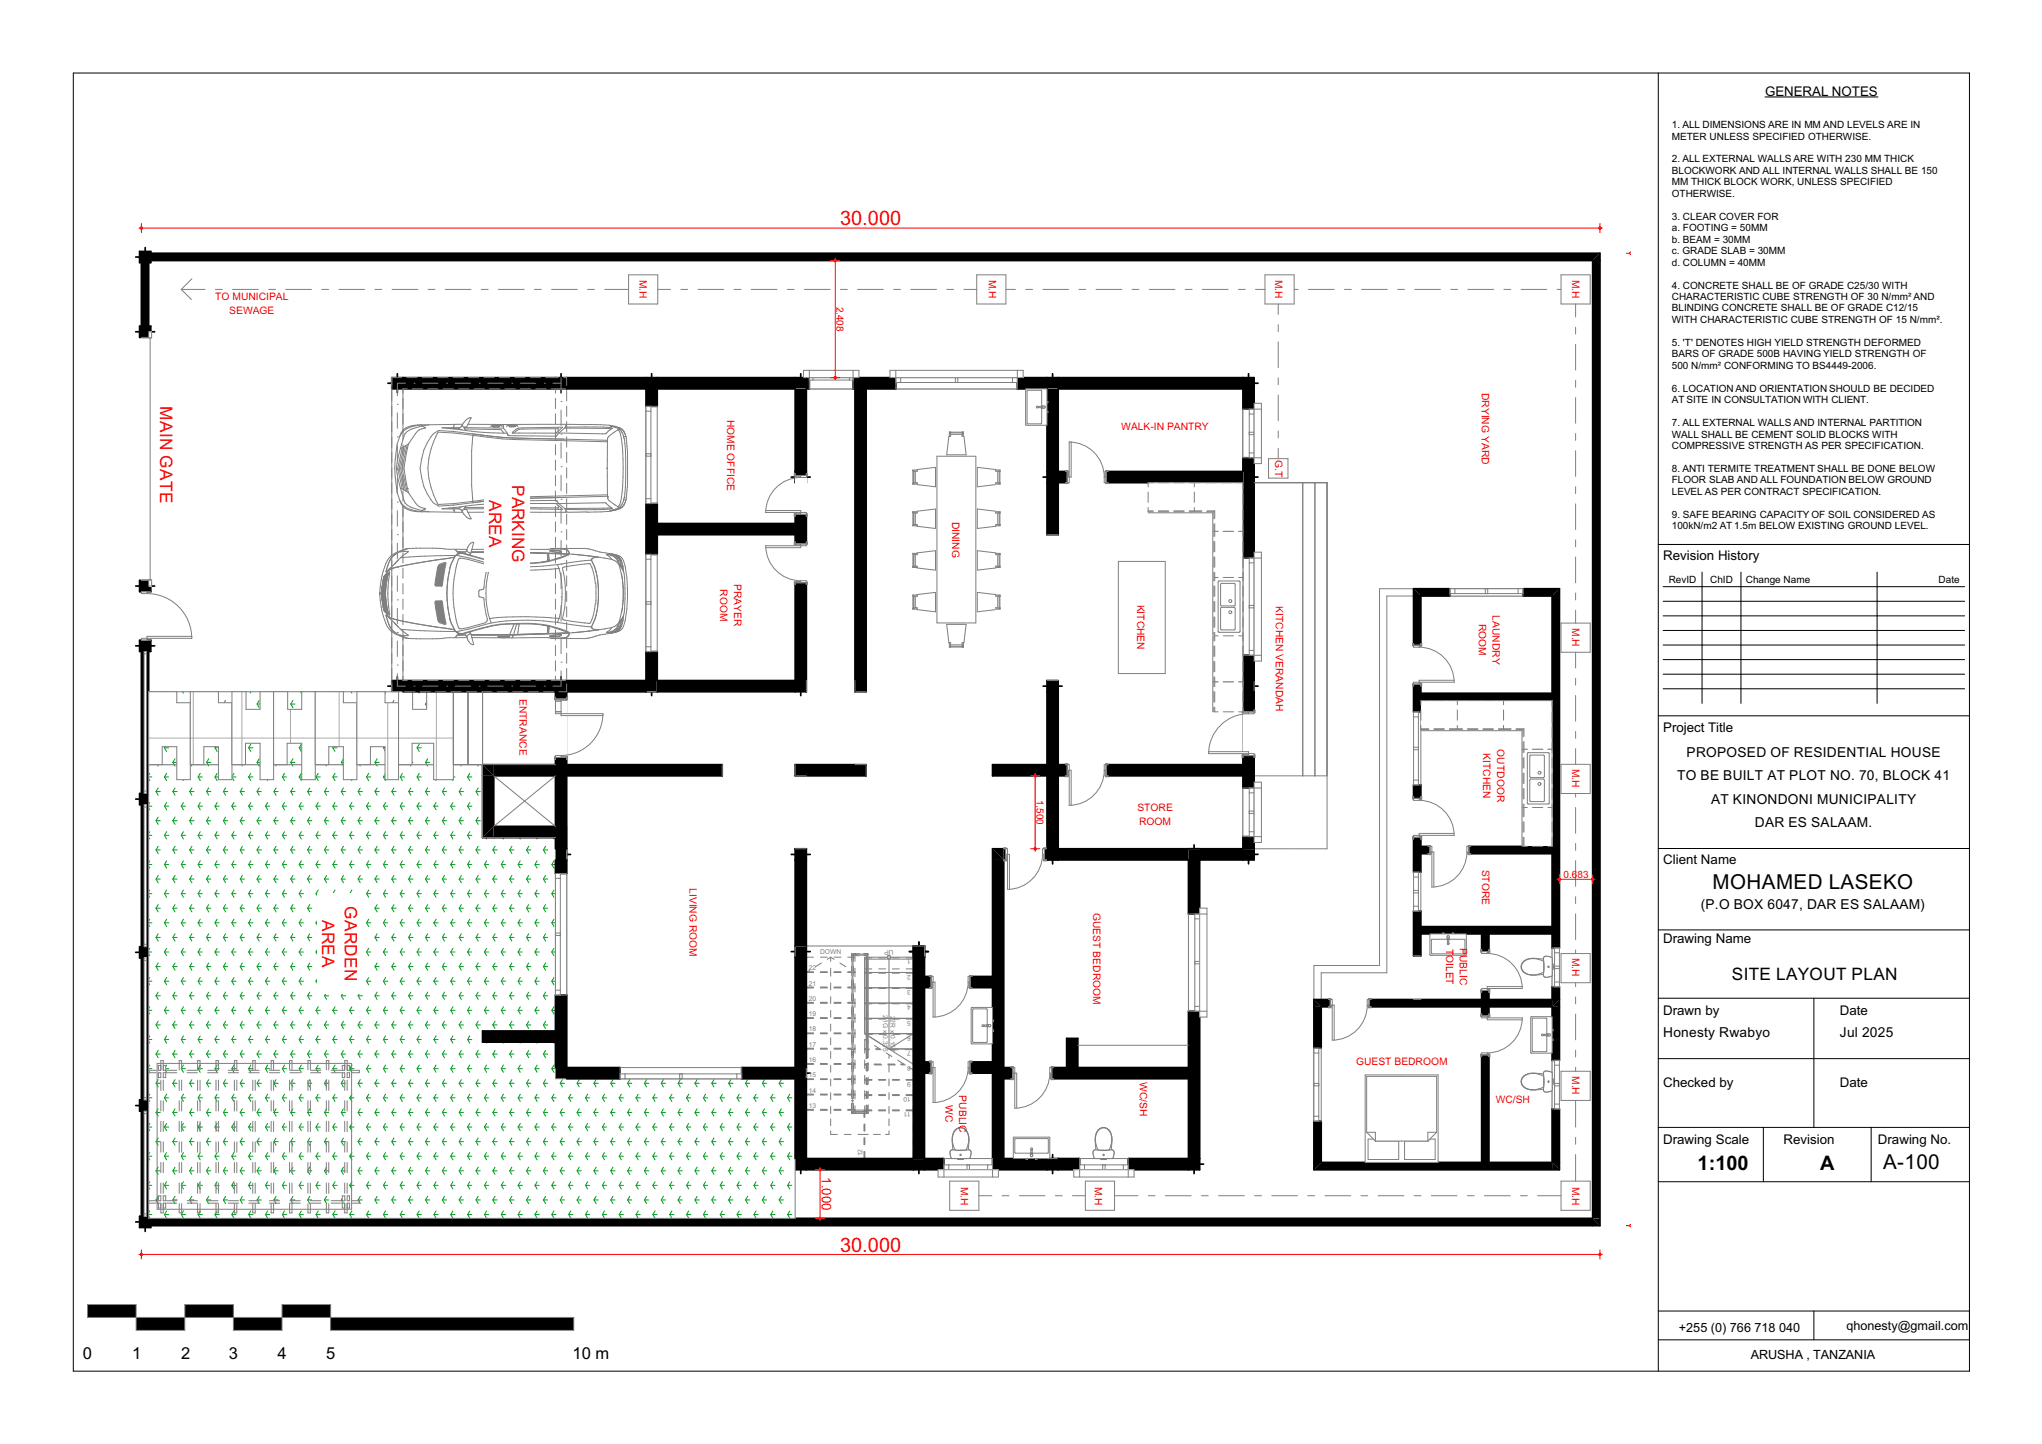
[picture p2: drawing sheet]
<svg xmlns="http://www.w3.org/2000/svg" width="420mm" height="297mm" viewBox="0 0 420 297" stroke-linecap="round" stroke-linejoin="round" font-family="sans-serif">
<defs><g id="words">
<g font-size="4.2">
<text x="352.2" y="182.9">MOHAMED LASEKO</text>
<text x="387.3" y="240.5">A-100</text>
</g>
<g font-size="4.1" fill="#f00">
<text x="172.8" y="46.3">30.000</text>
<text x="172.8" y="257.4">30.000</text>
</g>
<g font-size="4.1">
<text x="349.2" y="240.6">1:100</text>
<text x="374.4" y="240.6">A</text>
</g>
<g font-size="3.5" fill="#f00">
<text x="32.9" y="83.6" transform="rotate(90 32.9 83.6)">MAIN GATE</text>
<text x="105.3" y="99.8" transform="rotate(90 105.3 99.8)">PARKING</text>
<text x="100.6" y="102.9" transform="rotate(90 100.6 102.9)">AREA</text>
<text x="66.2" y="189.2" transform="rotate(90 66.2 189.2)">AREA</text>
<text x="70.9" y="186.4" transform="rotate(90 70.9 186.4)">GARDEN</text>
</g>
<text font-size="3.5" x="356.2" y="201.5">SITE LAYOUT PLAN</text>
<g font-size="3.4">
<text x="17.1" y="279.5">0</text>
<text x="27.2" y="279.5">1</text>
<text x="37.2" y="279.5">2</text>
<text x="47.1" y="279.5">3</text>
<text x="57.1" y="279.5">4</text>
<text x="67.1" y="279.5">5</text>
<text x="117.8" y="279.5">10 m</text>
</g>
<g font-size="2.8">
<text x="346.9" y="155.7">PROPOSED OF RESIDENTIAL HOUSE</text>
<text x="345" y="160.5">TO BE BUILT AT PLOT NO. 70, BLOCK 41</text>
<text x="351.9" y="165.3">AT KINONDONI MUNICIPALITY</text>
<text x="360.9" y="170.1">DAR ES SALAAM.</text>
<text x="349.8" y="187.1">(P.O BOX 6047, DAR ES SALAAM)</text>
<text x="342.1" y="213.4">Honesty Rwabyo</text>
<text x="378.4" y="213.4">Jul 2025</text>
</g>
<g font-size="2.7">
<text x="363" y="19.7">GENERAL NOTES</text>
<text x="342.1" y="115.1">Revision History</text>
<text x="342.1" y="150.5">Project Title</text>
<text x="342.1" y="177.7">Client Name</text>
<text x="342.1" y="194">Drawing Name</text>
<text x="342.1" y="208.8">Drawn by</text>
<text x="378.4" y="208.8">Date</text>
<text x="342.1" y="223.6">Checked by</text>
<text x="378.4" y="223.6">Date</text>
<text x="342.1" y="235.4">Drawing Scale</text>
<text x="366.8" y="235.4">Revision</text>
<text x="386.3" y="235.4">Drawing No.</text>
</g>
<text font-size="2.7" fill="#f00" x="169.1" y="242.2" transform="rotate(90 169.1 242.2)">1.000</text>
<g font-size="2.6">
<text x="345.3" y="273.9">+255 (0) 766 718 040</text>
<text x="379.8" y="273.6">qhonesty@gmail.com</text>
<text x="360.1" y="279.4">ARUSHA , TANZANIA</text>
</g>
<g font-size="2.1">
<text x="343.9" y="26.3">1. ALL DIMENSIONS ARE IN MM AND LEVELS ARE IN</text>
<text x="343.9" y="28.7">METER UNLESS SPECIFIED OTHERWISE.</text>
<text x="343.9" y="33.4">2. ALL EXTERNAL WALLS ARE WITH 230 MM THICK</text>
<text x="343.9" y="35.8">BLOCKWORK AND ALL INTERNAL WALLS SHALL BE 150</text>
<text x="343.9" y="38.1">MM THICK BLOCK WORK, UNLESS SPECIFIED</text>
<text x="343.9" y="40.5">OTHERWISE.</text>
<text x="343.9" y="45.2">3. CLEAR COVER FOR</text>
<text x="343.9" y="47.6">a. FOOTING = 50MM</text>
<text x="343.9" y="49.9">b. BEAM = 30MM</text>
<text x="343.9" y="52.3">c. GRADE SLAB = 30MM</text>
<text x="343.9" y="54.6">d. COLUMN = 40MM</text>
<text x="343.9" y="59.3">4. CONCRETE SHALL BE OF GRADE C25/30 WITH</text>
<text x="343.9" y="61.7">CHARACTERISTIC CUBE STRENGTH OF 30 N/mm² AND</text>
<text x="343.9" y="64.1">BLINDING CONCRETE SHALL BE OF GRADE C12/15</text>
<text x="343.9" y="66.4">WITH CHARACTERISTIC CUBE STRENGTH OF 15 N/mm².</text>
<text x="343.9" y="71.1">5. 'T' DENOTES HIGH YIELD STRENGTH DEFORMED</text>
<text x="343.9" y="73.5">BARS OF GRADE 500B HAVING YIELD STRENGTH OF</text>
<text x="343.9" y="75.8">500 N/mm² CONFORMING TO BS4449-2006.</text>
<text x="343.9" y="80.6">6. LOCATION AND ORIENTATION SHOULD BE DECIDED</text>
<text x="343.9" y="82.9">AT SITE IN CONSULTATION WITH CLIENT.</text>
<text x="343.9" y="87.6">7. ALL EXTERNAL WALLS AND INTERNAL PARTITION</text>
<text x="343.9" y="90">WALL SHALL BE CEMENT SOLID BLOCKS WITH</text>
<text x="343.9" y="92.3">COMPRESSIVE STRENGTH AS PER SPECIFICATION.</text>
<text x="343.9" y="97.1">8. ANTI TERMITE TREATMENT SHALL BE DONE BELOW</text>
<text x="343.9" y="99.4">FLOOR SLAB AND ALL FOUNDATION BELOW GROUND</text>
<text x="343.9" y="101.8">LEVEL AS PER CONTRACT SPECIFICATION.</text>
<text x="343.9" y="106.5">9. SAFE BEARING CAPACITY OF SOIL CONSIDERED AS</text>
<text x="343.9" y="108.8">100kN/m2 AT 1.5m BELOW EXISTING GROUND LEVEL.</text>
<text x="343.2" y="119.8">RevID</text>
<text x="351.7" y="119.8">ChID</text>
<text x="359.1" y="119.8">Change Name</text>
<text x="398.7" y="119.8">Date</text>
</g>
<g font-size="2.1" fill="#f00">
<text x="131.5" y="57.5" transform="rotate(90 131.5 57.5)">M.H</text>
<text x="203.4" y="57.5" transform="rotate(90 203.4 57.5)">M.H</text>
<text x="262.3" y="57.5" transform="rotate(90 262.3 57.5)">M.H</text>
<text x="323.4" y="57.5" transform="rotate(90 323.4 57.5)">M.H</text>
<text x="44.3" y="61.8">TO MUNICIPAL</text>
<text x="47.2" y="64.6">SEWAGE</text>
<text x="172.1" y="63.1" transform="rotate(90 172.1 63.1)">2.408</text>
<text x="304.8" y="80.8" transform="rotate(90 304.8 80.8)">DRYING YARD</text>
<text x="149.6" y="86.3" transform="rotate(90 149.6 86.3)">HOME OFFICE</text>
<text x="230.6" y="88.5">WALK-IN PANTRY</text>
<text x="262.3" y="94.6" transform="rotate(90 262.3 94.6)">G.T</text>
<text x="195.9" y="107.3" transform="rotate(90 195.9 107.3)">DINING</text>
<text x="148.1" y="121.2" transform="rotate(90 148.1 121.2)">ROOM</text>
<text x="151" y="120.1" transform="rotate(90 151 120.1)">PRAYER</text>
<text x="233.9" y="124.3" transform="rotate(90 233.9 124.3)">KITCHEN</text>
<text x="262.4" y="124.7" transform="rotate(90 262.4 124.7)">KITCHEN VERANDAH</text>
<text x="304.2" y="128.3" transform="rotate(90 304.2 128.3)">ROOM</text>
<text x="307" y="126.6" transform="rotate(90 307 126.6)">LAUNDRY</text>
<text x="323.4" y="129.2" transform="rotate(90 323.4 129.2)">M.H</text>
<text x="106.9" y="143.7" transform="rotate(90 106.9 143.7)">ENTRANCE</text>
<text x="305.1" y="154.9" transform="rotate(90 305.1 154.9)">KITCHEN</text>
<text x="307.9" y="154.1" transform="rotate(90 307.9 154.1)">OUTDOOR</text>
<text x="323.4" y="158.1" transform="rotate(90 323.4 158.1)">M.H</text>
<text x="213.2" y="164.5" transform="rotate(90 213.2 164.5)">1.500</text>
<text x="234" y="166.8">STORE</text>
<text x="234.3" y="169.7">ROOM</text>
<text x="304.9" y="178.9" transform="rotate(90 304.9 178.9)">STORE</text>
<text x="141.8" y="182.7" transform="rotate(90 141.8 182.7)">LIVING ROOM</text>
<text x="321.6" y="180.6">0.683</text>
<text x="224.8" y="187.8" transform="rotate(90 224.8 187.8)">GUEST BEDROOM</text>
<text x="297.4" y="195.1" transform="rotate(90 297.4 195.1)">TOILET</text>
<text x="300.2" y="195" transform="rotate(90 300.2 195)">PUBLIC</text>
<text x="323.4" y="197" transform="rotate(90 323.4 197)">M.H</text>
<text x="278.9" y="219.1">GUEST BEDROOM</text>
<text x="323.4" y="221.3" transform="rotate(90 323.4 221.3)">M.H</text>
<text x="194.5" y="227.4" transform="rotate(90 194.5 227.4)">WC</text>
<text x="197.3" y="225.3" transform="rotate(90 197.3 225.3)">PUBLIC</text>
<text x="234.5" y="222.6" transform="rotate(90 234.5 222.6)">WC/SH</text>
<text x="307.6" y="226.8">WC/SH</text>
<text x="197.6" y="244.1" transform="rotate(90 197.6 244.1)">M.H</text>
<text x="225.2" y="244.1" transform="rotate(90 225.2 244.1)">M.H</text>
<text x="323.4" y="244.1" transform="rotate(90 323.4 244.1)">M.H</text>
</g>
<g font-size="1.4" fill="#7f7f7f">
<text x="168.7" y="196.3">DOWN</text>
<text x="183.8" y="195.4" transform="rotate(180 183.8 195.4)">UP</text>
<text x="187.3" y="197.3" transform="rotate(180 187.3 197.3)">1</text>
<text x="166.3" y="202.7">21</text>
<text x="166.3" y="199.6">22</text>
<text x="187.3" y="200.5" transform="rotate(180 187.3 200.5)">2</text>
<text x="187.3" y="203.6" transform="rotate(180 187.3 203.6)">3</text>
<text x="166.3" y="209">19</text>
<text x="166.3" y="205.9">20</text>
<text x="181.6" y="208.9" transform="rotate(90 181.6 208.9)">21G x</text>
<text x="183.2" y="208.9" transform="rotate(90 183.2 208.9)">22R x</text>
<text x="187.3" y="206.8" transform="rotate(180 187.3 206.8)">4</text>
<text x="187.3" y="209.9" transform="rotate(180 187.3 209.9)">5</text>
<text x="166.3" y="215.3">17</text>
<text x="166.3" y="212.1">18</text>
<text x="181.6" y="212.9" transform="rotate(90 181.6 212.9)">0.315</text>
<text x="183.2" y="212.9" transform="rotate(90 183.2 212.9)">0.157</text>
<text x="187.3" y="213.1" transform="rotate(180 187.3 213.1)">6</text>
<text x="166.3" y="221.6">15</text>
<text x="166.3" y="218.4">16</text>
<text x="187.3" y="216.2" transform="rotate(180 187.3 216.2)">7</text>
<text x="187.3" y="219.3" transform="rotate(180 187.3 219.3)">8</text>
<text x="166.3" y="227.9">13</text>
<text x="166.3" y="224.7">14</text>
<text x="187.3" y="222.5" transform="rotate(180 187.3 222.5)">9</text>
<text x="187.3" y="225.6" transform="rotate(180 187.3 225.6)">10</text>
<text x="187.3" y="228.8" transform="rotate(180 187.3 228.8)">11</text>
<text x="177.4" y="237.8" transform="rotate(-90 177.4 237.8)">12</text>
</g>
<text font-size="1.4" fill="#fff" x="13.8" y="283.3">GSPublisherVersion 0.0.100.100</text>
</g></defs>
<g fill="#000">
<path d="M18 268.3h10v2.7h-10z" fill-rule="evenodd"/>
<path d="M28 271h10v2.6h-10z" fill-rule="evenodd"/>
<path d="M38 268.3h10v2.7h-10z" fill-rule="evenodd"/>
<path d="M48 271h10v2.6h-10z" fill-rule="evenodd"/>
<path d="M58 268.3h10v2.7h-10z" fill-rule="evenodd"/>
<path d="M68 271h50v2.6h-50z" fill-rule="evenodd"/>
</g>
<path d="M18 268.3v2.7h100v2.6h-50v-5.3h-10v5.3h-10v-5.3h-10v5.3h-10v-5.3z" fill="none" stroke="#7f7f7f" stroke-width=".21"/>
<path d="M341.1 112h64M341.1 147.2h64M341.1 174.5h64M341.1 191.3h64M341.1 205.3h64M341.1 217.7h64M341.1 231.9h64M341.1 243.1h64" fill="none" stroke="#000" stroke-width=".21"/>
<path d="M342.1 117.7h62v27h-62z" fill-rule="evenodd" fill="#fff"/>
<g fill="none" stroke="#000" stroke-width=".21">
<path d="M15.1 15h390v267h-390zM341.1 15v267M363 19.9h23.3M350.1 117.7v27M358.1 117.7v27M386.1 117.7v27M342.1 120.7h62M342.1 123.7h62M342.1 126.7h62M342.1 129.7h62M342.1 132.7h62M342.1 135.7h62"/>
<path d="M342.1 138.7h62M342.1 141.7h62M373.1 205.3v26.6M362.7 231.9v11.2M384.9 231.9v11.2M341.1 269.7h64M341.1 275.6h64M373.1 269.7v5.9"/>
</g>
<!-- layer: Structural - Bearing -->
<g fill="#000">
<path d="M327.6 52.1h1.5l-1.5 1.5zM329.1 52.1v1.5h-1.5zM327.6 250.6l1.5 1.5h-1.5zM327.6 250.6h1.5v1.5z"/>
<path d="M29.1 54h1.5v13.1h-1.5z" fill-rule="evenodd"/>
<path d="M28.7 51.7h2.3v2.3h-2.3z" fill-rule="evenodd"/>
<path d="M31 52.1h296.6v1.5h-296.6z" fill-rule="evenodd"/>
<path d="M28.7 67.1h2.3v2.3h-2.3z" fill-rule="evenodd"/>
<path d="M80.6 77.7h2.3v2.3h-2.3z" fill-rule="evenodd"/>
<path d="M114.2 77.7h2.3v2.3h-2.3z" fill-rule="evenodd"/>
<path d="M132.9 77.7h2.3v2.3h-2.3z" fill-rule="evenodd"/>
<path d="M163.5 77.7h2.3v2.3h-2.3z" fill-rule="evenodd"/>
<path d="M215.3 77.7h2.3v2.3h-2.3z" fill-rule="evenodd"/>
<path d="M255.6 77.7h2.3v2.3h-2.3z" fill-rule="evenodd"/>
<path d="M163.5 97h2.3v2.3h-2.3z" fill-rule="evenodd"/>
<path d="M215.3 97h2.3v2.3h-2.3z" fill-rule="evenodd"/>
<path d="M255.6 97h2.3v2.3h-2.3z" fill-rule="evenodd"/>
<path d="M28.7 119.4h2.3v2.3h-2.3z" fill-rule="evenodd"/>
<path d="M29.1 134h1.5v29.2h-1.5z" fill-rule="evenodd"/>
<path d="M28.7 131.7h2.3v2.3h-2.3z" fill-rule="evenodd"/>
<path d="M80.6 140h2.3v2.3h-2.3z" fill-rule="evenodd"/>
<path d="M114.2 140h2.3v2.3h-2.3z" fill-rule="evenodd"/>
<path d="M132.9 140h2.3v2.3h-2.3z" fill-rule="evenodd"/>
<path d="M163.5 140h2.3v2.3h-2.3z" fill-rule="evenodd"/>
<path d="M215.3 140h2.3v2.3h-2.3z" fill-rule="evenodd"/>
<path d="M255.6 140h2.3v2.3h-2.3z" fill-rule="evenodd"/>
<path d="M29.1 165.5h1.5v29.2h-1.5z" fill-rule="evenodd"/>
<path d="M28.7 163.2h2.3v2.3h-2.3z" fill-rule="evenodd"/>
<path d="M114.2 174.6h2.3v2.3h-2.3z" fill-rule="evenodd"/>
<path d="M163.5 174.6h2.3v2.3h-2.3z" fill-rule="evenodd"/>
<path d="M215.3 174.6h2.3v2.3h-2.3z" fill-rule="evenodd"/>
<path d="M244.4 174.6h2.3v2.3h-2.3z" fill-rule="evenodd"/>
<path d="M255.6 174.6h2.3v2.3h-2.3z" fill-rule="evenodd"/>
<path d="M29.1 197h1.5v29.2h-1.5z" fill-rule="evenodd"/>
<path d="M28.7 194.7h2.3v2.3h-2.3z" fill-rule="evenodd"/>
<path d="M163.5 194.6h2.3v2.3h-2.3z" fill-rule="evenodd"/>
<path d="M187.8 194.6h2.3v2.3h-2.3z" fill-rule="evenodd"/>
<path d="M187.8 194.6h2.3v2.3h-2.3z" fill-rule="evenodd"/>
<path d="M114.2 219.6h2.3v2.3h-2.3z" fill-rule="evenodd"/>
<path d="M163.5 219.6h2.3v2.3h-2.3z" fill-rule="evenodd"/>
<path d="M29.1 228.5h1.5v21.7h-1.5z" fill-rule="evenodd"/>
<path d="M28.7 226.2h2.3v2.3h-2.3z" fill-rule="evenodd"/>
<path d="M163.5 238.3h2.3v2.3h-2.3z" fill-rule="evenodd"/>
<path d="M187.8 238.3h2.3v2.3h-2.3z" fill-rule="evenodd"/>
<path d="M215.3 238.3h2.3v2.3h-2.3z" fill-rule="evenodd"/>
<path d="M244.4 238.3h2.3v2.3h-2.3z" fill-rule="evenodd"/>
<path d="M28.7 250.2h2.3v2.3h-2.3z" fill-rule="evenodd"/>
<path d="M31 250.6h296.6v1.5h-296.6z" fill-rule="evenodd"/>
<path d="M327.6 53.6h1.5v197h-1.5z" fill-rule="evenodd"/>
</g>
<g fill="none" stroke="#000" stroke-width=".35">
<path d="M27.9 52.9h1.2M28.7 51.7h2.3v2.3h-2.3zM29.1 54v13.1M29.9 50.9v1.2M29.9 53.7v1.1M30.6 54v13.1M30.7 52.9h1.1M31 52.1h298.1v200h-298.1M31 53.6h296.6v197h-296.6M27.9 68.2h1.2M29.1 69.4h-.4v-2.3h2.3v2.3h-.4M29.9 66.3v1.1"/>
<path d="M29.9 69v1.2M30.7 68.2h1.1M79.8 78.8h1.1M80.6 77.7h2.3v2.3h-2.3zM81.7 76.9v1.1M81.7 79.6v1.2M82.5 78.8h1.2M113.4 78.8h1.2M114.2 77.7h2.3v2.3h-2.3zM115.4 76.9v1.1M115.4 79.6v1.2M116.2 78.8h1.1"/>
<path d="M132.1 78.8h1.1M132.9 77.7h2.3v2.3h-2.3zM134 76.9v1.1M134 79.6v1.2M134.8 78.8h1.2M162.7 78.8h1.2M163.5 77.7h2.3v2.3h-2.3zM164.7 76.9v1.1M164.7 79.6v1.2M165.5 78.8h1.1M214.5 78.8h1.2M215.3 77.7h2.3v2.3h-2.3z"/>
<path d="M216.5 76.9v1.1M216.5 79.6v1.2M217.3 78.8h1.1M254.8 78.8h1.2M255.6 77.7h2.3v2.3h-2.3zM256.8 76.9v1.1M256.8 79.6v1.2M257.6 78.8h1.1M162.7 98.1h1.2M163.5 97h2.3v2.3h-2.3zM164.7 96.2v1.1M164.7 98.9v1.2"/>
<path d="M165.5 98.1h1.1M214.5 98.1h1.2M215.3 97h2.3v2.3h-2.3zM216.5 96.2v1.1M216.5 98.9v1.2M217.3 98.1h1.1M254.8 98.1h1.2M255.6 97h2.3v2.3h-2.3zM256.8 96.2v1.1M256.8 98.9v1.2M257.6 98.1h1.1M29.1 119.4h-.4v2.3h.4"/>
<path d="M29.9 118.6v1.1M30.6 119.4h.4v2.3M27.9 120.5h1.2M27.9 132.8h1.2M29.1 134v29.2M29.1 131.7h-.4v2.3h2.3v-2.3M29.9 121.3v1.2M29.9 130.9v1.1M29.9 133.6v1.2M30.6 134v29.2M30.7 120.5h1.1M30.7 132.8h1.1"/>
<path d="M80.6 140h2.3v2.3h-2.3zM81.7 139.2v1.1M114.2 140h2.3v2.3h-2.3zM115.4 139.2v1.1M132.9 140h2.3v2.3h-2.3zM134 139.2v1.1M163.5 140h2.3v2.3h-2.3zM164.7 139.2v1.1M215.3 140h2.3v2.3h-2.3zM216.5 139.2v1.1M255.6 140h2.3v2.3h-2.3zM256.8 139.2v1.1"/>
<path d="M79.8 141.1h1.1M81.7 141.9v1.2M82.5 141.1h1.2M113.4 141.1h1.2M115.4 141.9v1.2M116.2 141.1h1.1M132.1 141.1h1.1M134 141.9v1.2M134.8 141.1h1.2M162.7 141.1h1.2M164.7 141.9v1.2M165.5 141.1h1.1"/>
<path d="M214.5 141.1h1.2M216.5 141.9v1.2M217.3 141.1h1.1M254.8 141.1h1.2M256.8 141.9v1.2M257.6 141.1h1.1M27.9 164.4h1.2M28.7 163.2h2.3v2.3h-2.3zM29.1 165.5v29.2M29.9 162.4v1.2M29.9 165.2v1.1M30.6 165.5v29.2"/>
<path d="M30.7 164.4h1.1M113.4 175.7h1.2M114.2 174.6h2.3v2.3h-2.3zM115.4 173.8v1.1M115.4 176.5v1.2M116.2 175.7h1.1M162.7 175.7h1.2M163.5 174.6h2.3v2.3h-2.3zM164.7 173.8v1.1M164.7 176.5v1.2M165.5 175.7h1.1M214.5 175.7h1.2"/>
<path d="M215.3 174.6h2.3v2.3h-2.3zM216.5 173.8v1.1M216.5 176.5v1.2M217.3 175.7h1.1M243.6 175.7h1.2M244.4 174.6h2.3v2.3h-2.3zM245.6 173.8v1.1M245.6 176.5v1.2M246.4 175.7h1.1M254.8 175.7h1.2M255.6 174.6h2.3v2.3h-2.3zM256.8 173.8v1.1"/>
<path d="M256.8 176.5v1.2M257.6 175.7h1.1M27.9 195.9h1.2M28.7 194.7h2.3v2.3h-2.3zM29.1 197v29.2M29.9 193.9v1.2M29.9 196.7v1.1M30.6 197v29.2M30.7 195.9h1.1M162.7 195.7h1.2M163.5 194.6h2.3v2.3h-2.3zM164.7 193.8v1.1"/>
<path d="M164.7 196.5v1.2M165.5 195.7h1.1M187 195.7h1.2M187.8 194.6h2.3v2.3h-2.3zM189 193.8v1.1M189 196.5v1.2M189.8 195.7h1.1M114.2 219.6h2.3v2.3h-2.3zM115.4 218.8v1.1M163.5 219.6h2.3v2.3h-2.3zM164.7 218.8v1.1M27.9 227.4h1.2"/>
<path d="M28.7 226.2h2.3v2.3h-2.3zM29.1 228.5v21.7M29.9 225.4v1.2M29.9 228.2v1.1M30.6 228.5v21.7M30.7 227.4h1.1M113.4 220.7h1.2M115.4 221.5v1.2M116.2 220.7h1.1M162.7 220.7h1.2M162.7 239.4h1.2M163.5 238.3h2.3v2.3h-2.3z"/>
<path d="M164.7 221.5v1.2M164.7 237.5v1.1M165.5 220.7h1.1M165.5 239.4h1.1M187 239.4h1.2M187.8 238.3h2.3v2.3h-2.3zM189 237.5v1.1M189.8 239.4h1.1M214.5 239.4h1.2M215.3 238.3h2.3v2.3h-2.3zM216.5 237.5v1.1M217.3 239.4h1.1"/>
<path d="M243.6 239.4h1.2M244.4 238.3h2.3v2.3h-2.3zM245.6 237.5v1.1M246.4 239.4h1.1M27.9 251.3h1.2M28.7 250.2h2.3v2.3h-2.3zM29.9 249.4v1.1M29.9 252.1v1.2M30.7 251.3h1.1M164.7 240.2v1.2M189 240.2v1.2M216.5 240.2v1.2"/>
<path d="M245.6 240.2v1.2"/>
</g>
<g fill="#000">
<circle cx="29.9" cy="52.9" r=".18"/>
<circle cx="29.9" cy="68.2" r=".18"/>
<circle cx="81.7" cy="78.8" r=".18"/>
<circle cx="115.4" cy="78.8" r=".18"/>
<circle cx="134" cy="78.8" r=".18"/>
<circle cx="164.7" cy="78.8" r=".18"/>
<circle cx="216.5" cy="78.8" r=".18"/>
<circle cx="256.8" cy="78.8" r=".18"/>
<circle cx="164.7" cy="98.1" r=".18"/>
<circle cx="216.5" cy="98.1" r=".18"/>
<circle cx="256.8" cy="98.1" r=".18"/>
<circle cx="29.9" cy="132.8" r=".18"/>
<circle cx="29.9" cy="120.5" r=".18"/>
<circle cx="81.7" cy="141.1" r=".18"/>
<circle cx="115.4" cy="141.1" r=".18"/>
<circle cx="134" cy="141.1" r=".18"/>
<circle cx="164.7" cy="141.1" r=".18"/>
<circle cx="216.5" cy="141.1" r=".18"/>
<circle cx="256.8" cy="141.1" r=".18"/>
<circle cx="29.9" cy="164.4" r=".18"/>
<circle cx="115.4" cy="175.7" r=".18"/>
<circle cx="164.7" cy="175.7" r=".18"/>
<circle cx="216.5" cy="175.7" r=".18"/>
<circle cx="245.6" cy="175.7" r=".18"/>
<circle cx="256.8" cy="175.7" r=".18"/>
<circle cx="29.9" cy="195.9" r=".18"/>
<circle cx="164.7" cy="195.7" r=".18"/>
<circle cx="189" cy="195.7" r=".18"/>
<circle cx="29.9" cy="227.4" r=".18"/>
<circle cx="115.4" cy="220.7" r=".18"/>
<circle cx="164.7" cy="239.4" r=".18"/>
<circle cx="164.7" cy="220.7" r=".18"/>
<circle cx="189" cy="239.4" r=".18"/>
<circle cx="216.5" cy="239.4" r=".18"/>
<circle cx="245.6" cy="239.4" r=".18"/>
<circle cx="29.9" cy="251.3" r=".18"/>
</g>
<path d="M30.6 157.3h68.6v15h15v49.6h49.3v28.7h-132.9z" fill-rule="evenodd" fill="#fff"/>
<g fill="none" stroke="#029e21" stroke-width=".21">
<path d="M30.6 159.8h.6M30.8 159.1l-.2 .3M32.4 157.3l.1 .3M33.8 159.8h.9M33.8 159.8l.5 .8M34.3 159.1l-.5 .7M35.8 157.3l.2 .3M37.3 159.8h.9M37.3 159.8l.4 .8M37.7 159.1l-.4 .7M39.3 157.3l.2 .3M40.8 159.8h.8"/>
<path d="M40.8 159.8l.4 .8M41.2 159.1l-.4 .7M42.8 157.3l.1 .3M44.2 159.8h.9M44.2 159.8l.5 .8M44.7 159.1l-.5 .7M46.2 157.3l.2 .3M47.7 159.8h.9M47.7 159.8l.4 .8M48.1 159.1l-.4 .7M49.7 157.3l.2 .3M51.2 159.8h.8"/>
<path d="M51.2 159.8l.4 .8M51.6 159.1l-.4 .7M53.2 157.3l.1 .3M54.6 159.8h.9M54.6 159.8l.4 .8M55 159.1l-.4 .7M56.6 157.3l.2 .3M58.1 159.8h.8M58.1 159.8l.4 .8M58.5 159.1l-.4 .7M60.1 157.3l.1 .3M61.5 159.8h.9"/>
<path d="M61.5 159.8l.5 .8M62 159.1l-.5 .7M63.5 157.3l.2 .3M65 159.8h.9M65 159.8l.4 .8M65.4 159.1l-.4 .7M67 157.3l.2 .3M68.5 159.8h.8M68.5 159.8l.4 .8M68.9 159.1l-.4 .7M70.5 157.3l.1 .3M71.9 159.8h.9"/>
<path d="M71.9 159.8l.5 .8M72.4 159.1l-.5 .7M73.9 157.3l.2 .3M75.4 159.8h.9M75.4 159.8l.4 .8M75.8 159.1l-.4 .7M77.4 157.3l.2 .3M78.9 159.8h.8M78.9 159.8l.4 .8M79.3 159.1l-.4 .7M80.9 157.3l.1 .3M82.3 159.8h.9"/>
<path d="M82.3 159.8l.5 .8M82.8 159.1l-.5 .7M84.3 157.3l.2 .3M85.8 159.8h.9M85.8 159.8l.4 .8M86.2 159.1l-.4 .7M87.8 157.3l.2 .3M89.3 159.8h.8M89.3 159.8l.4 .8M89.7 159.1l-.4 .7M91.3 157.3l.1 .3M92.7 159.8h.9"/>
<path d="M92.7 159.8l.5 .8M93.2 159.1l-.5 .7M94.7 157.3l.2 .3M96.2 159.8h.9M96.2 159.8l.4 .8M96.6 159.1l-.4 .7M98.2 157.3l.1 .3M30.6 177.8h.6M30.6 171.8h.6M30.6 165.8h.6M30.6 178.2l.2 .4M30.6 166.2l.2 .4"/>
<path d="M30.6 172.2l.2 .4M30.6 160.2l.2 .4M30.8 177.1l-.2 .3M30.8 165.1l-.2 .3M30.8 171.1l-.2 .3M32.1 174.8h.9M32.1 168.8h.9M32.1 162.8h.9M32.1 168.8l.4 .8M32.1 174.8l.4 .8M32.1 162.8l.4 .8M32.5 174.1l-.4 .7"/>
<path d="M32.5 162.1l-.4 .7M32.5 168.1l-.4 .7M33.8 177.8h.9M33.8 171.8h.9M33.8 165.8h.9M33.8 171.8l.5 .8M33.8 177.8l.5 .8M33.8 165.8l.5 .8M34.3 171.1l-.5 .7M34.3 177.1l-.5 .7M34.3 165.1l-.5 .7M35.6 174.8h.8"/>
<path d="M35.6 168.8h.8M35.6 162.8h.8M35.6 174.8l.4 .8M35.6 162.8l.4 .8M35.6 168.8l.4 .8M36 168.1l-.4 .7M36 174.1l-.4 .7M36 162.1l-.4 .7M37.3 177.8h.9M37.3 171.8h.9M37.3 165.8h.9M37.3 177.8l.4 .8"/>
<path d="M37.3 165.8l.4 .8M37.3 171.8l.4 .8M37.7 177.1l-.4 .7M37.7 165.1l-.4 .7M37.7 171.1l-.4 .7M39 174.8h.9M39 168.8h.9M39 162.8h.9M39 168.8l.5 .8M39 174.8l.5 .8M39 162.8l.5 .8M39.5 174.1l-.5 .7"/>
<path d="M39.5 162.1l-.5 .7M39.5 168.1l-.5 .7M40.8 177.8h.8M40.8 171.8h.8M40.8 165.8h.8M40.8 171.8l.4 .8M40.8 177.8l.4 .8M40.8 165.8l.4 .8M41.2 171.1l-.4 .7M41.2 177.1l-.4 .7M41.2 165.1l-.4 .7M42.5 174.8h.9"/>
<path d="M42.5 168.8h.9M42.5 162.8h.9M42.5 174.8l.4 .8M42.5 162.8l.4 .8M42.5 168.8l.4 .8M42.9 168.1l-.4 .7M42.9 174.1l-.4 .7M42.9 162.1l-.4 .7M44.2 177.8h.9M44.2 171.8h.9M44.2 165.8h.9M44.2 177.8l.5 .8"/>
<path d="M44.2 165.8l.5 .8M44.2 171.8l.5 .8M44.7 177.1l-.5 .7M44.7 165.1l-.5 .7M44.7 171.1l-.5 .7M46 174.8h.8M46 168.8h.8M46 162.8h.8M46 168.8l.4 .8M46 174.8l.4 .8M46 162.8l.4 .8M46.4 174.1l-.4 .7"/>
<path d="M46.4 162.1l-.4 .7M46.4 168.1l-.4 .7M47.7 177.8h.9M47.7 171.8h.9M47.7 165.8h.9M47.7 171.8l.4 .8M47.7 177.8l.4 .8M47.7 165.8l.4 .8M48.1 171.1l-.4 .7M48.1 177.1l-.4 .7M48.1 165.1l-.4 .7M49.4 174.8h.9"/>
<path d="M49.4 168.8h.9M49.4 162.8h.9M49.4 174.8l.5 .8M49.4 162.8l.5 .8M49.4 168.8l.5 .8M49.9 168.1l-.5 .7M49.9 174.1l-.5 .7M49.9 162.1l-.5 .7M51.2 177.8h.8M51.2 171.8h.8M51.2 165.8h.8M51.2 177.8l.4 .8"/>
<path d="M51.2 165.8l.4 .8M51.2 171.8l.4 .8M51.6 177.1l-.4 .7M51.6 165.1l-.4 .7M51.6 171.1l-.4 .7M52.9 174.8h.8M52.9 168.8h.8M52.9 162.8h.8M52.9 168.8l.4 .8M52.9 174.8l.4 .8M52.9 162.8l.4 .8M53.3 174.1l-.4 .7"/>
<path d="M53.3 162.1l-.4 .7M53.3 168.1l-.4 .7M54.6 177.8h.9M54.6 171.8h.9M54.6 165.8h.9M54.6 171.8l.4 .8M54.6 177.8l.4 .8M54.6 165.8l.4 .8M55 171.1l-.4 .7M55 177.1l-.4 .7M55 165.1l-.4 .7M56.3 174.8h.9"/>
<path d="M56.3 168.8h.9M56.3 162.8h.9M56.3 174.8l.5 .8M56.3 162.8l.5 .8M56.3 168.8l.5 .8M56.8 168.1l-.5 .7M56.8 174.1l-.5 .7M56.8 162.1l-.5 .7M58.1 177.8h.8M58.1 171.8h.8M58.1 165.8h.8M58.1 177.8l.4 .8"/>
<path d="M58.1 165.8l.4 .8M58.1 171.8l.4 .8M58.5 177.1l-.4 .7M58.5 165.1l-.4 .7M58.5 171.1l-.4 .7M59.8 174.8h.9M59.8 168.8h.9M59.8 162.8h.9M59.8 168.8l.4 .8M59.8 174.8l.4 .8M59.8 162.8l.4 .8M60.2 174.1l-.4 .7"/>
<path d="M60.2 162.1l-.4 .7M60.2 168.1l-.4 .7M61.5 177.8h.9M61.5 171.8h.9M61.5 165.8h.9M61.5 171.8l.5 .8M61.5 177.8l.5 .8M61.5 165.8l.5 .8M62 171.1l-.5 .7M62 177.1l-.5 .7M62 165.1l-.5 .7M63.3 174.8h.8"/>
<path d="M63.3 168.8h.8M63.3 162.8h.8M63.3 174.8l.4 .8M63.3 162.8l.4 .8M63.3 168.8l.4 .8M63.7 168.1l-.4 .7M63.7 174.1l-.4 .7M63.7 162.1l-.4 .7M65 177.8h.9M65 171.8h.9M65 165.8h.9M65 177.8l.4 .8"/>
<path d="M65 165.8l.4 .8M65 171.8l.4 .8M65.4 177.1l-.4 .7M65.4 165.1l-.4 .7M65.4 171.1l-.4 .7M66.7 174.8h.9M66.7 168.8h.9M66.7 162.8h.9M66.7 168.8l.5 .8M66.7 174.8l.5 .8M66.7 162.8l.5 .8M67.2 174.1l-.5 .7"/>
<path d="M67.2 162.1l-.5 .7M67.2 168.1l-.5 .7M68.5 177.8h.8M68.5 171.8h.8M68.5 165.8h.8M68.5 171.8l.4 .8M68.5 177.8l.4 .8M68.5 165.8l.4 .8M68.9 171.1l-.4 .7M68.9 177.1l-.4 .7M68.9 165.1l-.4 .7M70.2 174.8h.9"/>
<path d="M70.2 168.8h.9M70.2 162.8h.9M70.2 174.8l.4 .8M70.2 162.8l.4 .8M70.2 168.8l.4 .8M70.6 168.1l-.4 .7M70.6 174.1l-.4 .7M70.6 162.1l-.4 .7M71.9 177.8h.9M71.9 171.8h.9M71.9 165.8h.9M71.9 177.8l.5 .8"/>
<path d="M71.9 165.8l.5 .8M71.9 171.8l.5 .8M72.4 177.1l-.5 .7M72.4 165.1l-.5 .7M72.4 171.1l-.5 .7M73.7 174.8h.8M73.7 168.8h.8M73.7 162.8h.8M73.7 168.8l.4 .8M73.7 174.8l.4 .8M73.7 162.8l.4 .8M74.1 174.1l-.4 .7"/>
<path d="M74.1 162.1l-.4 .7M74.1 168.1l-.4 .7M75.4 177.8h.9M75.4 171.8h.9M75.4 165.8h.9M75.4 171.8l.4 .8M75.4 177.8l.4 .8M75.4 165.8l.4 .8M75.8 171.1l-.4 .7M75.8 177.1l-.4 .7M75.8 165.1l-.4 .7M77.1 174.8h.9"/>
<path d="M77.1 168.8h.9M77.1 162.8h.9M77.1 174.8l.5 .8M77.1 162.8l.5 .8M77.1 168.8l.5 .8M77.6 168.1l-.5 .7M77.6 174.1l-.5 .7M77.6 162.1l-.5 .7M78.9 177.8h.8M78.9 171.8h.8M78.9 165.8h.8M78.9 177.8l.4 .8"/>
<path d="M78.9 165.8l.4 .8M78.9 171.8l.4 .8M79.3 177.1l-.4 .7M79.3 165.1l-.4 .7M79.3 171.1l-.4 .7M80.6 174.8h.9M80.6 168.8h.9M80.6 162.8h.9M80.6 168.8l.4 .8M80.6 174.8l.4 .8M80.6 162.8l.4 .8M81 174.1l-.4 .7"/>
<path d="M81 162.1l-.4 .7M81 168.1l-.4 .7M82.3 177.8h.9M82.3 171.8h.9M82.3 165.8h.9M82.3 171.8l.5 .8M82.3 177.8l.5 .8M82.3 165.8l.5 .8M82.8 171.1l-.5 .7M82.8 177.1l-.5 .7M82.8 165.1l-.5 .7M84.1 174.8h.8"/>
<path d="M84.1 168.8h.8M84.1 162.8h.8M84.1 174.8l.4 .8M84.1 162.8l.4 .8M84.1 168.8l.4 .8M84.5 168.1l-.4 .7M84.5 174.1l-.4 .7M84.5 162.1l-.4 .7M85.8 177.8h.9M85.8 171.8h.9M85.8 165.8h.9M85.8 177.8l.4 .8"/>
<path d="M85.8 165.8l.4 .8M85.8 171.8l.4 .8M86.2 177.1l-.4 .7M86.2 165.1l-.4 .7M86.2 171.1l-.4 .7M87.5 174.8h.9M87.5 168.8h.9M87.5 162.8h.9M87.5 168.8l.5 .8M87.5 174.8l.5 .8M87.5 162.8l.5 .8M88 174.1l-.5 .7"/>
<path d="M88 162.1l-.5 .7M88 168.1l-.5 .7M89.3 177.8h.8M89.3 171.8h.8M89.3 165.8h.8M89.3 171.8l.4 .8M89.3 177.8l.4 .8M89.3 165.8l.4 .8M89.7 171.1l-.4 .7M89.7 177.1l-.4 .7M89.7 165.1l-.4 .7M91 174.8h.9"/>
<path d="M91 168.8h.9M91 162.8h.9M91 174.8l.4 .8M91 162.8l.4 .8M91 168.8l.4 .8M91.4 168.1l-.4 .7M91.4 174.1l-.4 .7M91.4 162.1l-.4 .7M92.7 177.8h.9M92.7 171.8h.9M92.7 165.8h.9M92.7 177.8l.5 .8"/>
<path d="M92.7 165.8l.5 .8M92.7 171.8l.5 .8M93.2 177.1l-.5 .7M93.2 165.1l-.5 .7M93.2 171.1l-.5 .7M94.5 174.8h.8M94.5 168.8h.8M94.5 162.8h.8M94.5 168.8l.4 .8M94.5 174.8l.4 .8M94.5 162.8l.4 .8M94.9 174.1l-.4 .7"/>
<path d="M94.9 162.1l-.4 .7M94.9 168.1l-.4 .7M96.2 177.8h.9M96.2 171.8h.9M96.2 165.8h.9M96.2 171.8l.4 .8M96.2 177.8l.4 .8M96.2 165.8l.4 .8M96.6 171.1l-.4 .7M96.6 177.1l-.4 .7M96.6 165.1l-.4 .7M97.9 174.8h.9"/>
<path d="M97.9 168.8h.9M97.9 162.8h.9M97.9 174.8l.4 .8M97.9 162.8l.4 .8M97.9 168.8l.4 .8M98.3 168.1l-.4 .7M98.3 174.1l-.4 .7M98.3 162.1l-.4 .7M99.6 177.8h.9M99.6 177.8l.5 .8M99.9 172.3l.2 .3M100.1 177.1l-.5 .7"/>
<path d="M101.4 174.8h.8M101.4 174.8l.4 .8M101.8 174.1l-.4 .7M103.1 177.8h.9M103.1 177.8l.4 .8M103.4 172.3l.1 .3M103.5 177.1l-.4 .7M104.8 174.8h.9M104.8 174.8l.5 .8M105.3 174.1l-.5 .7M106.6 177.8h.8M106.6 177.8l.4 .8"/>
<path d="M106.8 172.3l.2 .3M107 177.1l-.4 .7M108.3 174.8h.9M108.3 174.8l.4 .8M108.7 174.1l-.4 .7M110 177.8h.9M110 177.8l.5 .8M110.3 172.3l.2 .3M110.5 177.1l-.5 .7M111.8 174.8h.8M111.8 174.8l.4 .8M112.2 174.1l-.4 .7"/>
<path d="M113.5 177.8h.7M113.5 177.8l.4 .8M113.8 172.3l.1 .3M113.9 177.1l-.4 .7M30.6 195.8h.6M30.6 189.8h.6M30.6 183.8h.6M30.6 190.2l.2 .4M30.6 196.2l.2 .4M30.6 184.2l.2 .4M30.8 189.1l-.2 .3M30.8 195.1l-.2 .3"/>
<path d="M30.8 183.1l-.2 .3M32.1 198.8h.9M32.1 192.8h.9M32.1 186.8h.9M32.1 180.8h.9M32.1 192.8l.4 .8M32.1 180.8l.4 .8M32.1 198.8l.4 .8M32.1 186.8l.4 .8M32.5 198.1l-.4 .7M32.5 186.1l-.4 .7M32.5 192.1l-.4 .7"/>
<path d="M32.5 180.1l-.4 .7M33.8 195.8h.9M33.8 189.8h.9M33.8 183.8h.9M33.8 195.8l.5 .8M33.8 183.8l.5 .8M33.8 189.8l.5 .8M34.3 195.1l-.5 .7M34.3 183.1l-.5 .7M34.3 189.1l-.5 .7M35.6 198.8h.8M35.6 192.8h.8"/>
<path d="M35.6 186.8h.8M35.6 180.8h.8M35.6 198.8l.4 .8M35.6 186.8l.4 .8M35.6 192.8l.4 .8M35.6 180.8l.4 .8M36 192.1l-.4 .7M36 180.1l-.4 .7M36 198.1l-.4 .7M36 186.1l-.4 .7M37.3 195.8h.9M37.3 189.8h.9"/>
<path d="M37.3 183.8h.9M37.3 189.8l.4 .8M37.3 195.8l.4 .8M37.3 183.8l.4 .8M37.7 189.1l-.4 .7M37.7 195.1l-.4 .7M37.7 183.1l-.4 .7M39 198.8h.9M39 192.8h.9M39 186.8h.9M39 180.8h.9M39 192.8l.5 .8"/>
<path d="M39 180.8l.5 .8M39 198.8l.5 .8M39 186.8l.5 .8M39.5 198.1l-.5 .7M39.5 186.1l-.5 .7M39.5 192.1l-.5 .7M39.5 180.1l-.5 .7M40.8 195.8h.8M40.8 189.8h.8M40.8 183.8h.8M40.8 195.8l.4 .8M40.8 183.8l.4 .8"/>
<path d="M40.8 189.8l.4 .8M41.2 195.1l-.4 .7M41.2 183.1l-.4 .7M41.2 189.1l-.4 .7M42.5 198.8h.9M42.5 192.8h.9M42.5 186.8h.9M42.5 180.8h.9M42.5 198.8l.4 .8M42.5 186.8l.4 .8M42.5 192.8l.4 .8M42.5 180.8l.4 .8"/>
<path d="M42.9 192.1l-.4 .7M42.9 180.1l-.4 .7M42.9 198.1l-.4 .7M42.9 186.1l-.4 .7M44.2 195.8h.9M44.2 189.8h.9M44.2 183.8h.9M44.2 189.8l.5 .8M44.2 195.8l.5 .8M44.2 183.8l.5 .8M44.7 189.1l-.5 .7M44.7 195.1l-.5 .7"/>
<path d="M44.7 183.1l-.5 .7M46 198.8h.8M46 192.8h.8M46 186.8h.8M46 180.8h.8M46 192.8l.4 .8M46 180.8l.4 .8M46 198.8l.4 .8M46 186.8l.4 .8M46.4 198.1l-.4 .7M46.4 186.1l-.4 .7M46.4 192.1l-.4 .7"/>
<path d="M46.4 180.1l-.4 .7M47.7 195.8h.9M47.7 189.8h.9M47.7 183.8h.9M47.7 195.8l.4 .8M47.7 183.8l.4 .8M47.7 189.8l.4 .8M48.1 195.1l-.4 .7M48.1 183.1l-.4 .7M48.1 189.1l-.4 .7M49.4 198.8h.9M49.4 192.8h.9"/>
<path d="M49.4 186.8h.9M49.4 180.8h.9M49.4 198.8l.5 .8M49.4 186.8l.5 .8M49.4 192.8l.5 .8M49.4 180.8l.5 .8M49.9 192.1l-.5 .7M49.9 180.1l-.5 .7M49.9 198.1l-.5 .7M49.9 186.1l-.5 .7M51.2 195.8h.8M51.2 189.8h.8"/>
<path d="M51.2 183.8h.8M51.2 189.8l.4 .8M51.2 195.8l.4 .8M51.2 183.8l.4 .8M51.6 189.1l-.4 .7M51.6 195.1l-.4 .7M51.6 183.1l-.4 .7M52.9 198.8h.8M52.9 192.8h.8M52.9 186.8h.8M52.9 180.8h.8M52.9 192.8l.4 .8"/>
<path d="M52.9 180.8l.4 .8M52.9 198.8l.4 .8M52.9 186.8l.4 .8M53.3 198.1l-.4 .7M53.3 186.1l-.4 .7M53.3 192.1l-.4 .7M53.3 180.1l-.4 .7M54.6 195.8h.9M54.6 189.8h.9M54.6 183.8h.9M54.6 195.8l.4 .8M54.6 183.8l.4 .8"/>
<path d="M54.6 189.8l.4 .8M55 195.1l-.4 .7M55 183.1l-.4 .7M55 189.1l-.4 .7M56.3 198.8h.9M56.3 192.8h.9M56.3 186.8h.9M56.3 180.8h.9M56.3 198.8l.5 .8M56.3 186.8l.5 .8M56.3 192.8l.5 .8M56.3 180.8l.5 .8"/>
<path d="M56.8 192.1l-.5 .7M56.8 180.1l-.5 .7M56.8 198.1l-.5 .7M56.8 186.1l-.5 .7M58.1 195.8h.8M58.1 189.8h.8M58.1 183.8h.8M58.1 189.8l.4 .8M58.1 195.8l.4 .8M58.1 183.8l.4 .8M58.5 189.1l-.4 .7M58.5 195.1l-.4 .7"/>
<path d="M58.5 183.1l-.4 .7M59.8 198.8h.9M59.8 192.8h.9M59.8 186.8h.9M59.8 180.8h.9M59.8 192.8l.4 .8M59.8 180.8l.4 .8M59.8 198.8l.4 .8M59.8 186.8l.4 .8M60.2 198.1l-.4 .7M60.2 186.1l-.4 .7M60.2 192.1l-.4 .7"/>
<path d="M60.2 180.1l-.4 .7M61.5 195.8h.9M61.5 189.8h.9M61.5 183.8h.9M61.5 195.8l.5 .8M61.5 183.8l.5 .8M61.5 189.8l.5 .8M62 195.1l-.5 .7M62 183.1l-.5 .7M62 189.1l-.5 .7M63.3 198.8h.8M63.3 192.8h.8"/>
<path d="M63.3 186.8h.8M63.3 180.8h.8M63.3 198.8l.4 .8M63.3 186.8l.4 .8M63.3 192.8l.4 .8M63.3 180.8l.4 .8M63.7 192.1l-.4 .7M63.7 180.1l-.4 .7M63.7 198.1l-.4 .7M63.7 186.1l-.4 .7M65 195.8h.9M65 189.8h.9"/>
<path d="M65 183.8h.9M65 189.8l.4 .8M65 195.8l.4 .8M65 183.8l.4 .8M65.4 189.1l-.4 .7M65.4 195.1l-.4 .7M65.4 183.1l-.4 .7M66.7 198.8h.9M66.7 192.8h.9M66.7 186.8h.9M66.7 180.8h.9M66.7 192.8l.5 .8"/>
<path d="M66.7 180.8l.5 .8M66.7 198.8l.5 .8M66.7 186.8l.5 .8M67.2 198.1l-.5 .7M67.2 186.1l-.5 .7M67.2 192.1l-.5 .7M67.2 180.1l-.5 .7M68.5 195.8h.8M68.5 189.8h.8M68.5 183.8h.8M68.5 195.8l.4 .8M68.5 183.8l.4 .8"/>
<path d="M68.5 189.8l.4 .8M68.9 195.1l-.4 .7M68.9 183.1l-.4 .7M68.9 189.1l-.4 .7M70.2 198.8h.9M70.2 192.8h.9M70.2 186.8h.9M70.2 180.8h.9M70.2 198.8l.4 .8M70.2 186.8l.4 .8M70.2 192.8l.4 .8M70.2 180.8l.4 .8"/>
<path d="M70.6 192.1l-.4 .7M70.6 180.1l-.4 .7M70.6 198.1l-.4 .7M70.6 186.1l-.4 .7M71.9 195.8h.9M71.9 189.8h.9M71.9 183.8h.9M71.9 189.8l.5 .8M71.9 195.8l.5 .8M71.9 183.8l.5 .8M72.4 189.1l-.5 .7M72.4 195.1l-.5 .7"/>
<path d="M72.4 183.1l-.5 .7M73.7 198.8h.8M73.7 192.8h.8M73.7 186.8h.8M73.7 180.8h.8M73.7 192.8l.4 .8M73.7 180.8l.4 .8M73.7 198.8l.4 .8M73.7 186.8l.4 .8M74.1 198.1l-.4 .7M74.1 186.1l-.4 .7M74.1 192.1l-.4 .7"/>
<path d="M74.1 180.1l-.4 .7M75.4 195.8h.9M75.4 189.8h.9M75.4 183.8h.9M75.4 195.8l.4 .8M75.4 183.8l.4 .8M75.4 189.8l.4 .8M75.8 195.1l-.4 .7M75.8 183.1l-.4 .7M75.8 189.1l-.4 .7M77.1 198.8h.9M77.1 192.8h.9"/>
<path d="M77.1 186.8h.9M77.1 180.8h.9M77.1 198.8l.5 .8M77.1 186.8l.5 .8M77.1 192.8l.5 .8M77.1 180.8l.5 .8M77.6 192.1l-.5 .7M77.6 180.1l-.5 .7M77.6 198.1l-.5 .7M77.6 186.1l-.5 .7M78.9 195.8h.8M78.9 189.8h.8"/>
<path d="M78.9 183.8h.8M78.9 189.8l.4 .8M78.9 195.8l.4 .8M78.9 183.8l.4 .8M79.3 189.1l-.4 .7M79.3 195.1l-.4 .7M79.3 183.1l-.4 .7M80.6 198.8h.9M80.6 192.8h.9M80.6 186.8h.9M80.6 180.8h.9M80.6 192.8l.4 .8"/>
<path d="M80.6 180.8l.4 .8M80.6 198.8l.4 .8M80.6 186.8l.4 .8M81 198.1l-.4 .7M81 186.1l-.4 .7M81 192.1l-.4 .7M81 180.1l-.4 .7M82.3 195.8h.9M82.3 189.8h.9M82.3 183.8h.9M82.3 195.8l.5 .8M82.3 183.8l.5 .8"/>
<path d="M82.3 189.8l.5 .8M82.8 195.1l-.5 .7M82.8 183.1l-.5 .7M82.8 189.1l-.5 .7M84.1 198.8h.8M84.1 192.8h.8M84.1 186.8h.8M84.1 180.8h.8M84.1 198.8l.4 .8M84.1 186.8l.4 .8M84.1 192.8l.4 .8M84.1 180.8l.4 .8"/>
<path d="M84.5 192.1l-.4 .7M84.5 180.1l-.4 .7M84.5 198.1l-.4 .7M84.5 186.1l-.4 .7M85.8 195.8h.9M85.8 189.8h.9M85.8 183.8h.9M85.8 189.8l.4 .8M85.8 195.8l.4 .8M85.8 183.8l.4 .8M86.2 189.1l-.4 .7M86.2 195.1l-.4 .7"/>
<path d="M86.2 183.1l-.4 .7M87.5 198.8h.9M87.5 192.8h.9M87.5 186.8h.9M87.5 180.8h.9M87.5 192.8l.5 .8M87.5 180.8l.5 .8M87.5 198.8l.5 .8M87.5 186.8l.5 .8M88 198.1l-.5 .7M88 186.1l-.5 .7M88 192.1l-.5 .7"/>
<path d="M88 180.1l-.5 .7M89.3 195.8h.8M89.3 189.8h.8M89.3 183.8h.8M89.3 195.8l.4 .8M89.3 183.8l.4 .8M89.3 189.8l.4 .8M89.7 195.1l-.4 .7M89.7 183.1l-.4 .7M89.7 189.1l-.4 .7M91 198.8h.9M91 192.8h.9"/>
<path d="M91 186.8h.9M91 180.8h.9M91 198.8l.4 .8M91 186.8l.4 .8M91 192.8l.4 .8M91 180.8l.4 .8M91.4 192.1l-.4 .7M91.4 180.1l-.4 .7M91.4 198.1l-.4 .7M91.4 186.1l-.4 .7M92.7 195.8h.9M92.7 189.8h.9"/>
<path d="M92.7 183.8h.9M92.7 189.8l.5 .8M92.7 195.8l.5 .8M92.7 183.8l.5 .8M93.2 189.1l-.5 .7M93.2 195.1l-.5 .7M93.2 183.1l-.5 .7M94.5 198.8h.8M94.5 192.8h.8M94.5 186.8h.8M94.5 180.8h.8M94.5 192.8l.4 .8"/>
<path d="M94.5 180.8l.4 .8M94.5 198.8l.4 .8M94.5 186.8l.4 .8M94.9 198.1l-.4 .7M94.9 186.1l-.4 .7M94.9 192.1l-.4 .7M94.9 180.1l-.4 .7M96.2 195.8h.9M96.2 189.8h.9M96.2 183.8h.9M96.2 195.8l.4 .8M96.2 183.8l.4 .8"/>
<path d="M96.2 189.8l.4 .8M96.6 195.1l-.4 .7M96.6 183.1l-.4 .7M96.6 189.1l-.4 .7M97.9 198.8h.9M97.9 192.8h.9M97.9 186.8h.9M97.9 180.8h.9M97.9 198.8l.4 .8M97.9 186.8l.4 .8M97.9 192.8l.4 .8M97.9 180.8l.4 .8"/>
<path d="M98.3 192.1l-.4 .7M98.3 180.1l-.4 .7M98.3 198.1l-.4 .7M98.3 186.1l-.4 .7M99.6 195.8h.9M99.6 189.8h.9M99.6 183.8h.9M99.6 189.8l.5 .8M99.6 195.8l.5 .8M99.6 183.8l.5 .8M100.1 189.1l-.5 .7M100.1 195.1l-.5 .7"/>
<path d="M100.1 183.1l-.5 .7M101.4 198.8h.8M101.4 192.8h.8M101.4 186.8h.8M101.4 180.8h.8M101.4 192.8l.4 .8M101.4 180.8l.4 .8M101.4 198.8l.4 .8M101.4 186.8l.4 .8M101.8 198.1l-.4 .7M101.8 186.1l-.4 .7M101.8 192.1l-.4 .7"/>
<path d="M101.8 180.1l-.4 .7M103.1 195.8h.9M103.1 189.8h.9M103.1 183.8h.9M103.1 195.8l.4 .8M103.1 183.8l.4 .8M103.1 189.8l.4 .8M103.5 195.1l-.4 .7M103.5 183.1l-.4 .7M103.5 189.1l-.4 .7M104.8 198.8h.9M104.8 192.8h.9"/>
<path d="M104.8 186.8h.9M104.8 180.8h.9M104.8 198.8l.5 .8M104.8 186.8l.5 .8M104.8 192.8l.5 .8M104.8 180.8l.5 .8M105.3 192.1l-.5 .7M105.3 180.1l-.5 .7M105.3 198.1l-.5 .7M105.3 186.1l-.5 .7M106.6 195.8h.8M106.6 189.8h.8"/>
<path d="M106.6 183.8h.8M106.6 189.8l.4 .8M106.6 195.8l.4 .8M106.6 183.8l.4 .8M107 189.1l-.4 .7M107 195.1l-.4 .7M107 183.1l-.4 .7M108.3 198.8h.9M108.3 192.8h.9M108.3 186.8h.9M108.3 180.8h.9M108.3 192.8l.4 .8"/>
<path d="M108.3 180.8l.4 .8M108.3 198.8l.4 .8M108.3 186.8l.4 .8M108.7 198.1l-.4 .7M108.7 186.1l-.4 .7M108.7 192.1l-.4 .7M108.7 180.1l-.4 .7M110 195.8h.9M110 189.8h.9M110 183.8h.9M110 195.8l.5 .8M110 183.8l.5 .8"/>
<path d="M110 189.8l.5 .8M110.5 195.1l-.5 .7M110.5 183.1l-.5 .7M110.5 189.1l-.5 .7M111.8 198.8h.8M111.8 192.8h.8M111.8 186.8h.8M111.8 180.8h.8M111.8 198.8l.4 .8M111.8 186.8l.4 .8M111.8 192.8l.4 .8M111.8 180.8l.4 .8"/>
<path d="M112.2 192.1l-.4 .7M112.2 180.1l-.4 .7M112.2 198.1l-.4 .7M112.2 186.1l-.4 .7M113.5 195.8h.7M113.5 189.8h.7M113.5 183.8h.7M113.5 189.8l.4 .8M113.5 195.8l.4 .8M113.5 183.8l.4 .8M113.9 189.1l-.4 .7M113.9 195.1l-.4 .7"/>
<path d="M113.9 183.1l-.4 .7M30.6 219.8h.6M30.6 213.8h.6M30.6 207.8h.6M30.6 201.8h.6M30.6 214.2l.2 .4M30.6 202.2l.2 .4M30.6 208.2l.2 .4M30.8 213.1l-.2 .3M30.8 201.1l-.2 .3M30.8 219.1l-.2 .3M30.8 207.1l-.2 .3"/>
<path d="M32.1 216.8h.9M32.1 210.8h.9M32.1 204.8h.9M32.1 216.8l.4 .8M32.1 204.8l.4 .8M32.1 210.8l.4 .8M32.5 210.1l-.4 .7M32.5 216.1l-.4 .7M32.5 204.1l-.4 .7M33.8 219.8h.9M33.8 213.8h.9M33.8 207.8h.9"/>
<path d="M33.8 201.8h.9M33.8 219.8l.5 .8M33.8 207.8l.5 .8M33.8 213.8l.5 .8M33.8 201.8l.5 .8M34.3 219.1l-.5 .7M34.3 207.1l-.5 .7M34.3 213.1l-.5 .7M34.3 201.1l-.5 .7M35.6 216.8h.8M35.6 210.8h.8M35.6 204.8h.8"/>
<path d="M35.6 210.8l.4 .8M35.6 216.8l.4 .8M35.6 204.8l.4 .8M36 216.1l-.4 .7M36 204.1l-.4 .7M36 210.1l-.4 .7M37.3 219.8h.9M37.3 213.8h.9M37.3 207.8h.9M37.3 201.8h.9M37.3 213.8l.4 .8M37.3 201.8l.4 .8"/>
<path d="M37.3 219.8l.4 .8M37.3 207.8l.4 .8M37.7 213.1l-.4 .7M37.7 201.1l-.4 .7M37.7 219.1l-.4 .7M37.7 207.1l-.4 .7M39 216.8h.9M39 210.8h.9M39 204.8h.9M39 216.8l.5 .8M39 204.8l.5 .8M39 210.8l.5 .8"/>
<path d="M39.5 210.1l-.5 .7M39.5 216.1l-.5 .7M39.5 204.1l-.5 .7M40.8 219.8h.8M40.8 213.8h.8M40.8 207.8h.8M40.8 201.8h.8M40.8 219.8l.4 .8M40.8 207.8l.4 .8M40.8 213.8l.4 .8M40.8 201.8l.4 .8M41.2 219.1l-.4 .7"/>
<path d="M41.2 207.1l-.4 .7M41.2 213.1l-.4 .7M41.2 201.1l-.4 .7M42.5 216.8h.9M42.5 210.8h.9M42.5 204.8h.9M42.5 210.8l.4 .8M42.5 216.8l.4 .8M42.5 204.8l.4 .8M42.9 216.1l-.4 .7M42.9 204.1l-.4 .7M42.9 210.1l-.4 .7"/>
<path d="M44.2 219.8h.9M44.2 213.8h.9M44.2 207.8h.9M44.2 201.8h.9M44.2 213.8l.5 .8M44.2 201.8l.5 .8M44.2 219.8l.5 .8M44.2 207.8l.5 .8M44.7 213.1l-.5 .7M44.7 201.1l-.5 .7M44.7 219.1l-.5 .7M44.7 207.1l-.5 .7"/>
<path d="M46 216.8h.8M46 210.8h.8M46 204.8h.8M46 216.8l.4 .8M46 204.8l.4 .8M46 210.8l.4 .8M46.4 210.1l-.4 .7M46.4 216.1l-.4 .7M46.4 204.1l-.4 .7M47.7 219.8h.9M47.7 213.8h.9M47.7 207.8h.9"/>
<path d="M47.7 201.8h.9M47.7 219.8l.4 .8M47.7 207.8l.4 .8M47.7 213.8l.4 .8M47.7 201.8l.4 .8M48.1 219.1l-.4 .7M48.1 207.1l-.4 .7M48.1 213.1l-.4 .7M48.1 201.1l-.4 .7M49.4 216.8h.9M49.4 210.8h.9M49.4 204.8h.9"/>
<path d="M49.4 210.8l.5 .8M49.4 216.8l.5 .8M49.4 204.8l.5 .8M49.9 216.1l-.5 .7M49.9 204.1l-.5 .7M49.9 210.1l-.5 .7M51.2 219.8h.8M51.2 213.8h.8M51.2 207.8h.8M51.2 201.8h.8M51.2 213.8l.4 .8M51.2 201.8l.4 .8"/>
<path d="M51.2 219.8l.4 .8M51.2 207.8l.4 .8M51.6 213.1l-.4 .7M51.6 201.1l-.4 .7M51.6 219.1l-.4 .7M51.6 207.1l-.4 .7M52.9 216.8h.8M52.9 210.8h.8M52.9 204.8h.8M52.9 216.8l.4 .8M52.9 204.8l.4 .8M52.9 210.8l.4 .8"/>
<path d="M53.3 210.1l-.4 .7M53.3 216.1l-.4 .7M53.3 204.1l-.4 .7M54.6 219.8h.9M54.6 213.8h.9M54.6 207.8h.9M54.6 201.8h.9M54.6 219.8l.4 .8M54.6 207.8l.4 .8M54.6 213.8l.4 .8M54.6 201.8l.4 .8M55 219.1l-.4 .7"/>
<path d="M55 207.1l-.4 .7M55 213.1l-.4 .7M55 201.1l-.4 .7M56.3 216.8h.9M56.3 210.8h.9M56.3 204.8h.9M56.3 210.8l.5 .8M56.3 216.8l.5 .8M56.3 204.8l.5 .8M56.8 216.1l-.5 .7M56.8 204.1l-.5 .7M56.8 210.1l-.5 .7"/>
<path d="M58.1 219.8h.8M58.1 213.8h.8M58.1 207.8h.8M58.1 201.8h.8M58.1 213.8l.4 .8M58.1 201.8l.4 .8M58.1 219.8l.4 .8M58.1 207.8l.4 .8M58.5 213.1l-.4 .7M58.5 201.1l-.4 .7M58.5 219.1l-.4 .7M58.5 207.1l-.4 .7"/>
<path d="M59.8 216.8h.9M59.8 210.8h.9M59.8 204.8h.9M59.8 216.8l.4 .8M59.8 204.8l.4 .8M59.8 210.8l.4 .8M60.2 210.1l-.4 .7M60.2 216.1l-.4 .7M60.2 204.1l-.4 .7M61.5 219.8h.9M61.5 213.8h.9M61.5 207.8h.9"/>
<path d="M61.5 201.8h.9M61.5 219.8l.5 .8M61.5 207.8l.5 .8M61.5 213.8l.5 .8M61.5 201.8l.5 .8M62 219.1l-.5 .7M62 207.1l-.5 .7M62 213.1l-.5 .7M62 201.1l-.5 .7M63.3 216.8h.8M63.3 210.8h.8M63.3 204.8h.8"/>
<path d="M63.3 210.8l.4 .8M63.3 216.8l.4 .8M63.3 204.8l.4 .8M63.7 216.1l-.4 .7M63.7 204.1l-.4 .7M63.7 210.1l-.4 .7M65 219.8h.9M65 213.8h.9M65 207.8h.9M65 201.8h.9M65 213.8l.4 .8M65 201.8l.4 .8"/>
<path d="M65 219.8l.4 .8M65 207.8l.4 .8M65.4 213.1l-.4 .7M65.4 201.1l-.4 .7M65.4 219.1l-.4 .7M65.4 207.1l-.4 .7M66.7 216.8h.9M66.7 210.8h.9M66.7 204.8h.9M66.7 216.8l.5 .8M66.7 204.8l.5 .8M66.7 210.8l.5 .8"/>
<path d="M67.2 210.1l-.5 .7M67.2 216.1l-.5 .7M67.2 204.1l-.5 .7M68.5 219.8h.8M68.5 213.8h.8M68.5 207.8h.8M68.5 201.8h.8M68.5 219.8l.4 .8M68.5 207.8l.4 .8M68.5 213.8l.4 .8M68.5 201.8l.4 .8M68.9 219.1l-.4 .7"/>
<path d="M68.9 207.1l-.4 .7M68.9 213.1l-.4 .7M68.9 201.1l-.4 .7M70.2 216.8h.9M70.2 210.8h.9M70.2 204.8h.9M70.2 210.8l.4 .8M70.2 216.8l.4 .8M70.2 204.8l.4 .8M70.6 216.1l-.4 .7M70.6 204.1l-.4 .7M70.6 210.1l-.4 .7"/>
<path d="M71.9 219.8h.9M71.9 213.8h.9M71.9 207.8h.9M71.9 201.8h.9M71.9 213.8l.5 .8M71.9 201.8l.5 .8M71.9 219.8l.5 .8M71.9 207.8l.5 .8M72.4 213.1l-.5 .7M72.4 201.1l-.5 .7M72.4 219.1l-.5 .7M72.4 207.1l-.5 .7"/>
<path d="M73.7 216.8h.8M73.7 210.8h.8M73.7 204.8h.8M73.7 216.8l.4 .8M73.7 204.8l.4 .8M73.7 210.8l.4 .8M74.1 210.1l-.4 .7M74.1 216.1l-.4 .7M74.1 204.1l-.4 .7M75.4 219.8h.9M75.4 213.8h.9M75.4 207.8h.9"/>
<path d="M75.4 201.8h.9M75.4 219.8l.4 .8M75.4 207.8l.4 .8M75.4 213.8l.4 .8M75.4 201.8l.4 .8M75.8 219.1l-.4 .7M75.8 207.1l-.4 .7M75.8 213.1l-.4 .7M75.8 201.1l-.4 .7M77.1 216.8h.9M77.1 210.8h.9M77.1 204.8h.9"/>
<path d="M77.1 210.8l.5 .8M77.1 216.8l.5 .8M77.1 204.8l.5 .8M77.6 216.1l-.5 .7M77.6 204.1l-.5 .7M77.6 210.1l-.5 .7M78.9 219.8h.8M78.9 213.8h.8M78.9 207.8h.8M78.9 201.8h.8M78.9 213.8l.4 .8M78.9 201.8l.4 .8"/>
<path d="M78.9 219.8l.4 .8M78.9 207.8l.4 .8M79.3 213.1l-.4 .7M79.3 201.1l-.4 .7M79.3 219.1l-.4 .7M79.3 207.1l-.4 .7M80.6 216.8h.9M80.6 210.8h.9M80.6 204.8h.9M80.6 216.8l.4 .8M80.6 204.8l.4 .8M80.6 210.8l.4 .8"/>
<path d="M81 210.1l-.4 .7M81 216.1l-.4 .7M81 204.1l-.4 .7M82.3 219.8h.9M82.3 213.8h.9M82.3 207.8h.9M82.3 201.8h.9M82.3 219.8l.5 .8M82.3 207.8l.5 .8M82.3 213.8l.5 .8M82.3 201.8l.5 .8M82.8 219.1l-.5 .7"/>
<path d="M82.8 207.1l-.5 .7M82.8 213.1l-.5 .7M82.8 201.1l-.5 .7M84.1 216.8h.8M84.1 210.8h.8M84.1 204.8h.8M84.1 210.8l.4 .8M84.1 216.8l.4 .8M84.1 204.8l.4 .8M84.5 216.1l-.4 .7M84.5 204.1l-.4 .7M84.5 210.1l-.4 .7"/>
<path d="M85.8 219.8h.9M85.8 213.8h.9M85.8 207.8h.9M85.8 201.8h.9M85.8 213.8l.4 .8M85.8 201.8l.4 .8M85.8 219.8l.4 .8M85.8 207.8l.4 .8M86.2 213.1l-.4 .7M86.2 201.1l-.4 .7M86.2 219.1l-.4 .7M86.2 207.1l-.4 .7"/>
<path d="M87.5 216.8h.9M87.5 210.8h.9M87.5 204.8h.9M87.5 216.8l.5 .8M87.5 204.8l.5 .8M87.5 210.8l.5 .8M88 210.1l-.5 .7M88 216.1l-.5 .7M88 204.1l-.5 .7M89.3 219.8h.8M89.3 213.8h.8M89.3 207.8h.8"/>
<path d="M89.3 201.8h.8M89.3 219.8l.4 .8M89.3 207.8l.4 .8M89.3 213.8l.4 .8M89.3 201.8l.4 .8M89.7 219.1l-.4 .7M89.7 207.1l-.4 .7M89.7 213.1l-.4 .7M89.7 201.1l-.4 .7M91 216.8h.9M91 210.8h.9M91 204.8h.9"/>
<path d="M91 210.8l.4 .8M91 216.8l.4 .8M91 204.8l.4 .8M91.4 216.1l-.4 .7M91.4 204.1l-.4 .7M91.4 210.1l-.4 .7M92.7 219.8h.9M92.7 213.8h.9M92.7 207.8h.9M92.7 201.8h.9M92.7 213.8l.5 .8M92.7 201.8l.5 .8"/>
<path d="M92.7 219.8l.5 .8M92.7 207.8l.5 .8M93.2 213.1l-.5 .7M93.2 201.1l-.5 .7M93.2 219.1l-.5 .7M93.2 207.1l-.5 .7M94.5 216.8h.8M94.5 210.8h.8M94.5 204.8h.8M94.5 216.8l.4 .8M94.5 204.8l.4 .8M94.5 210.8l.4 .8"/>
<path d="M94.9 210.1l-.4 .7M94.9 216.1l-.4 .7M94.9 204.1l-.4 .7M96.2 219.8h.9M96.2 213.8h.9M96.2 207.8h.9M96.2 201.8h.9M96.2 219.8l.4 .8M96.2 207.8l.4 .8M96.2 213.8l.4 .8M96.2 201.8l.4 .8M96.6 219.1l-.4 .7"/>
<path d="M96.6 207.1l-.4 .7M96.6 213.1l-.4 .7M96.6 201.1l-.4 .7M97.9 216.8h.9M97.9 210.8h.9M97.9 204.8h.9M97.9 210.8l.4 .8M97.9 216.8l.4 .8M97.9 204.8l.4 .8M98.3 216.1l-.4 .7M98.3 204.1l-.4 .7M98.3 210.1l-.4 .7"/>
<path d="M99.6 219.8h.9M99.6 213.8h.9M99.6 207.8h.9M99.6 201.8h.9M99.6 213.8l.5 .8M99.6 201.8l.5 .8M99.6 219.8l.5 .8M99.6 207.8l.5 .8M100.1 213.1l-.5 .7M100.1 201.1l-.5 .7M100.1 219.1l-.5 .7M100.1 207.1l-.5 .7"/>
<path d="M101.4 216.8h.8M101.4 210.8h.8M101.4 204.8h.8M101.4 216.8l.4 .8M101.4 204.8l.4 .8M101.4 210.8l.4 .8M101.8 210.1l-.4 .7M101.8 216.1l-.4 .7M101.8 204.1l-.4 .7M103.1 219.8h.9M103.1 213.8h.9M103.1 207.8h.9"/>
<path d="M103.1 201.8h.9M103.1 219.8l.4 .8M103.1 207.8l.4 .8M103.1 213.8l.4 .8M103.1 201.8l.4 .8M103.5 219.1l-.4 .7M103.5 207.1l-.4 .7M103.5 213.1l-.4 .7M103.5 201.1l-.4 .7M104.8 216.8h.9M104.8 210.8h.9M104.8 204.8h.9"/>
<path d="M104.8 210.8l.5 .8M104.8 216.8l.5 .8M104.8 204.8l.5 .8M105.3 216.1l-.5 .7M105.3 204.1l-.5 .7M105.3 210.1l-.5 .7M106.6 219.8h.8M106.6 213.8h.8M106.6 207.8h.8M106.6 201.8h.8M106.6 213.8l.4 .8M106.6 201.8l.4 .8"/>
<path d="M106.6 219.8l.4 .8M106.6 207.8l.4 .8M107 213.1l-.4 .7M107 201.1l-.4 .7M107 219.1l-.4 .7M107 207.1l-.4 .7M108.3 216.8h.9M108.3 210.8h.9M108.3 204.8h.9M108.3 216.8l.4 .8M108.3 204.8l.4 .8M108.3 210.8l.4 .8"/>
<path d="M108.7 210.1l-.4 .7M108.7 216.1l-.4 .7M108.7 204.1l-.4 .7M110 219.8h.9M110 213.8h.9M110 207.8h.9M110 201.8h.9M110 219.8l.5 .8M110 207.8l.5 .8M110 213.8l.5 .8M110 201.8l.5 .8M110.5 219.1l-.5 .7"/>
<path d="M110.5 207.1l-.5 .7M110.5 213.1l-.5 .7M110.5 201.1l-.5 .7M111.8 216.8h.8M111.8 210.8h.8M111.8 204.8h.8M111.8 210.8l.4 .8M111.8 216.8l.4 .8M111.8 204.8l.4 .8M112.2 216.1l-.4 .7M112.2 204.1l-.4 .7M112.2 210.1l-.4 .7"/>
<path d="M113.5 219.8h.7M113.5 213.8h.7M113.5 207.8h.7M113.5 201.8h.7M113.5 213.8l.4 .8M113.5 201.8l.4 .8M113.5 219.8l.4 .8M113.5 207.8l.4 .8M113.9 213.1l-.4 .7M113.9 201.1l-.4 .7M113.9 219.1l-.4 .7M113.9 207.1l-.4 .7"/>
<path d="M30.6 237.8h.6M30.6 231.8h.6M30.6 225.8h.6M30.6 238.2l.2 .4M30.6 226.2l.2 .4M30.6 232.2l.2 .4M30.6 220.2l.2 .4M30.8 237.1l-.2 .3M30.8 225.1l-.2 .3M30.8 231.1l-.2 .3M32.1 234.8h.9M32.1 228.8h.9"/>
<path d="M32.1 222.8h.9M32.1 228.8l.4 .8M32.1 234.8l.4 .8M32.1 222.8l.4 .8M32.5 234.1l-.4 .7M32.5 222.1l-.4 .7M32.5 228.1l-.4 .7M33.8 237.8h.9M33.8 231.8h.9M33.8 225.8h.9M33.8 231.8l.5 .8M33.8 237.8l.5 .8"/>
<path d="M33.8 225.8l.5 .8M34.3 231.1l-.5 .7M34.3 237.1l-.5 .7M34.3 225.1l-.5 .7M35.6 234.8h.8M35.6 228.8h.8M35.6 222.8h.8M35.6 234.8l.4 .8M35.6 222.8l.4 .8M35.6 228.8l.4 .8M36 228.1l-.4 .7M36 234.1l-.4 .7"/>
<path d="M36 222.1l-.4 .7M37.3 237.8h.9M37.3 231.8h.9M37.3 225.8h.9M37.3 237.8l.4 .8M37.3 225.8l.4 .8M37.3 231.8l.4 .8M37.7 237.1l-.4 .7M37.7 225.1l-.4 .7M37.7 231.1l-.4 .7M39 234.8h.9M39 228.8h.9"/>
<path d="M39 222.8h.9M39 228.8l.5 .8M39 234.8l.5 .8M39 222.8l.5 .8M39.5 234.1l-.5 .7M39.5 222.1l-.5 .7M39.5 228.1l-.5 .7M40.8 237.8h.8M40.8 231.8h.8M40.8 225.8h.8M40.8 231.8l.4 .8M40.8 237.8l.4 .8"/>
<path d="M40.8 225.8l.4 .8M41.2 231.1l-.4 .7M41.2 237.1l-.4 .7M41.2 225.1l-.4 .7M42.5 234.8h.9M42.5 228.8h.9M42.5 222.8h.9M42.5 234.8l.4 .8M42.5 222.8l.4 .8M42.5 228.8l.4 .8M42.9 228.1l-.4 .7M42.9 234.1l-.4 .7"/>
<path d="M42.9 222.1l-.4 .7M44.2 237.8h.9M44.2 231.8h.9M44.2 225.8h.9M44.2 237.8l.5 .8M44.2 225.8l.5 .8M44.2 231.8l.5 .8M44.7 237.1l-.5 .7M44.7 225.1l-.5 .7M44.7 231.1l-.5 .7M46 234.8h.8M46 228.8h.8"/>
<path d="M46 222.8h.8M46 228.8l.4 .8M46 234.8l.4 .8M46 222.8l.4 .8M46.4 234.1l-.4 .7M46.4 222.1l-.4 .7M46.4 228.1l-.4 .7M47.7 237.8h.9M47.7 231.8h.9M47.7 225.8h.9M47.7 231.8l.4 .8M47.7 237.8l.4 .8"/>
<path d="M47.7 225.8l.4 .8M48.1 231.1l-.4 .7M48.1 237.1l-.4 .7M48.1 225.1l-.4 .7M49.4 234.8h.9M49.4 228.8h.9M49.4 222.8h.9M49.4 234.8l.5 .8M49.4 222.8l.5 .8M49.4 228.8l.5 .8M49.9 228.1l-.5 .7M49.9 234.1l-.5 .7"/>
<path d="M49.9 222.1l-.5 .7M51.2 237.8h.8M51.2 231.8h.8M51.2 225.8h.8M51.2 237.8l.4 .8M51.2 225.8l.4 .8M51.2 231.8l.4 .8M51.6 237.1l-.4 .7M51.6 225.1l-.4 .7M51.6 231.1l-.4 .7M52.9 234.8h.8M52.9 228.8h.8"/>
<path d="M52.9 222.8h.8M52.9 228.8l.4 .8M52.9 234.8l.4 .8M52.9 222.8l.4 .8M53.3 234.1l-.4 .7M53.3 222.1l-.4 .7M53.3 228.1l-.4 .7M54.6 237.8h.9M54.6 231.8h.9M54.6 225.8h.9M54.6 231.8l.4 .8M54.6 237.8l.4 .8"/>
<path d="M54.6 225.8l.4 .8M55 231.1l-.4 .7M55 237.1l-.4 .7M55 225.1l-.4 .7M56.3 234.8h.9M56.3 228.8h.9M56.3 222.8h.9M56.3 234.8l.5 .8M56.3 222.8l.5 .8M56.3 228.8l.5 .8M56.8 228.1l-.5 .7M56.8 234.1l-.5 .7"/>
<path d="M56.8 222.1l-.5 .7M58.1 237.8h.8M58.1 231.8h.8M58.1 225.8h.8M58.1 237.8l.4 .8M58.1 225.8l.4 .8M58.1 231.8l.4 .8M58.5 237.1l-.4 .7M58.5 225.1l-.4 .7M58.5 231.1l-.4 .7M59.8 234.8h.9M59.8 228.8h.9"/>
<path d="M59.8 222.8h.9M59.8 228.8l.4 .8M59.8 234.8l.4 .8M59.8 222.8l.4 .8M60.2 234.1l-.4 .7M60.2 222.1l-.4 .7M60.2 228.1l-.4 .7M61.5 237.8h.9M61.5 231.8h.9M61.5 225.8h.9M61.5 231.8l.5 .8M61.5 237.8l.5 .8"/>
<path d="M61.5 225.8l.5 .8M62 231.1l-.5 .7M62 237.1l-.5 .7M62 225.1l-.5 .7M63.3 234.8h.8M63.3 228.8h.8M63.3 222.8h.8M63.3 234.8l.4 .8M63.3 222.8l.4 .8M63.3 228.8l.4 .8M63.7 228.1l-.4 .7M63.7 234.1l-.4 .7"/>
<path d="M63.7 222.1l-.4 .7M65 237.8h.9M65 231.8h.9M65 225.8h.9M65 237.8l.4 .8M65 225.8l.4 .8M65 231.8l.4 .8M65.4 237.1l-.4 .7M65.4 225.1l-.4 .7M65.4 231.1l-.4 .7M66.7 234.8h.9M66.7 228.8h.9"/>
<path d="M66.7 222.8h.9M66.7 228.8l.5 .8M66.7 234.8l.5 .8M66.7 222.8l.5 .8M67.2 234.1l-.5 .7M67.2 222.1l-.5 .7M67.2 228.1l-.5 .7M68.5 237.8h.8M68.5 231.8h.8M68.5 225.8h.8M68.5 231.8l.4 .8M68.5 237.8l.4 .8"/>
<path d="M68.5 225.8l.4 .8M68.9 231.1l-.4 .7M68.9 237.1l-.4 .7M68.9 225.1l-.4 .7M70.2 234.8h.9M70.2 228.8h.9M70.2 222.8h.9M70.2 234.8l.4 .8M70.2 222.8l.4 .8M70.2 228.8l.4 .8M70.6 228.1l-.4 .7M70.6 234.1l-.4 .7"/>
<path d="M70.6 222.1l-.4 .7M71.9 237.8h.9M71.9 231.8h.9M71.9 225.8h.9M71.9 237.8l.5 .8M71.9 225.8l.5 .8M71.9 231.8l.5 .8M72.4 237.1l-.5 .7M72.4 225.1l-.5 .7M72.4 231.1l-.5 .7M73.7 234.8h.8M73.7 228.8h.8"/>
<path d="M73.7 222.8h.8M73.7 228.8l.4 .8M73.7 234.8l.4 .8M73.7 222.8l.4 .8M74.1 234.1l-.4 .7M74.1 222.1l-.4 .7M74.1 228.1l-.4 .7M75.4 237.8h.9M75.4 231.8h.9M75.4 225.8h.9M75.4 231.8l.4 .8M75.4 237.8l.4 .8"/>
<path d="M75.4 225.8l.4 .8M75.8 231.1l-.4 .7M75.8 237.1l-.4 .7M75.8 225.1l-.4 .7M77.1 234.8h.9M77.1 228.8h.9M77.1 222.8h.9M77.1 234.8l.5 .8M77.1 222.8l.5 .8M77.1 228.8l.5 .8M77.6 228.1l-.5 .7M77.6 234.1l-.5 .7"/>
<path d="M77.6 222.1l-.5 .7M78.9 237.8h.8M78.9 231.8h.8M78.9 225.8h.8M78.9 237.8l.4 .8M78.9 225.8l.4 .8M78.9 231.8l.4 .8M79.3 237.1l-.4 .7M79.3 225.1l-.4 .7M79.3 231.1l-.4 .7M80.6 234.8h.9M80.6 228.8h.9"/>
<path d="M80.6 222.8h.9M80.6 228.8l.4 .8M80.6 234.8l.4 .8M80.6 222.8l.4 .8M81 234.1l-.4 .7M81 222.1l-.4 .7M81 228.1l-.4 .7M82.3 237.8h.9M82.3 231.8h.9M82.3 225.8h.9M82.3 231.8l.5 .8M82.3 237.8l.5 .8"/>
<path d="M82.3 225.8l.5 .8M82.8 231.1l-.5 .7M82.8 237.1l-.5 .7M82.8 225.1l-.5 .7M84.1 234.8h.8M84.1 228.8h.8M84.1 222.8h.8M84.1 234.8l.4 .8M84.1 222.8l.4 .8M84.1 228.8l.4 .8M84.5 228.1l-.4 .7M84.5 234.1l-.4 .7"/>
<path d="M84.5 222.1l-.4 .7M85.8 237.8h.9M85.8 231.8h.9M85.8 225.8h.9M85.8 237.8l.4 .8M85.8 225.8l.4 .8M85.8 231.8l.4 .8M86.2 237.1l-.4 .7M86.2 225.1l-.4 .7M86.2 231.1l-.4 .7M87.5 234.8h.9M87.5 228.8h.9"/>
<path d="M87.5 222.8h.9M87.5 228.8l.5 .8M87.5 234.8l.5 .8M87.5 222.8l.5 .8M88 234.1l-.5 .7M88 222.1l-.5 .7M88 228.1l-.5 .7M89.3 237.8h.8M89.3 231.8h.8M89.3 225.8h.8M89.3 231.8l.4 .8M89.3 237.8l.4 .8"/>
<path d="M89.3 225.8l.4 .8M89.7 231.1l-.4 .7M89.7 237.1l-.4 .7M89.7 225.1l-.4 .7M91 234.8h.9M91 228.8h.9M91 222.8h.9M91 234.8l.4 .8M91 222.8l.4 .8M91 228.8l.4 .8M91.4 228.1l-.4 .7M91.4 234.1l-.4 .7"/>
<path d="M91.4 222.1l-.4 .7M92.7 237.8h.9M92.7 231.8h.9M92.7 225.8h.9M92.7 237.8l.5 .8M92.7 225.8l.5 .8M92.7 231.8l.5 .8M93.2 237.1l-.5 .7M93.2 225.1l-.5 .7M93.2 231.1l-.5 .7M94.5 234.8h.8M94.5 228.8h.8"/>
<path d="M94.5 222.8h.8M94.5 228.8l.4 .8M94.5 234.8l.4 .8M94.5 222.8l.4 .8M94.9 234.1l-.4 .7M94.9 222.1l-.4 .7M94.9 228.1l-.4 .7M96.2 237.8h.9M96.2 231.8h.9M96.2 225.8h.9M96.2 231.8l.4 .8M96.2 237.8l.4 .8"/>
<path d="M96.2 225.8l.4 .8M96.6 231.1l-.4 .7M96.6 237.1l-.4 .7M96.6 225.1l-.4 .7M97.9 234.8h.9M97.9 228.8h.9M97.9 222.8h.9M97.9 234.8l.4 .8M97.9 222.8l.4 .8M97.9 228.8l.4 .8M98.3 228.1l-.4 .7M98.3 234.1l-.4 .7"/>
<path d="M98.3 222.1l-.4 .7M99.6 237.8h.9M99.6 231.8h.9M99.6 225.8h.9M99.6 237.8l.5 .8M99.6 225.8l.5 .8M99.6 231.8l.5 .8M100.1 237.1l-.5 .7M100.1 225.1l-.5 .7M100.1 231.1l-.5 .7M101.4 234.8h.8M101.4 228.8h.8"/>
<path d="M101.4 222.8h.8M101.4 228.8l.4 .8M101.4 234.8l.4 .8M101.4 222.8l.4 .8M101.8 234.1l-.4 .7M101.8 222.1l-.4 .7M101.8 228.1l-.4 .7M103.1 237.8h.9M103.1 231.8h.9M103.1 225.8h.9M103.1 231.8l.4 .8M103.1 237.8l.4 .8"/>
<path d="M103.1 225.8l.4 .8M103.5 231.1l-.4 .7M103.5 237.1l-.4 .7M103.5 225.1l-.4 .7M104.8 234.8h.9M104.8 228.8h.9M104.8 222.8h.9M104.8 234.8l.5 .8M104.8 222.8l.5 .8M104.8 228.8l.5 .8M105.3 228.1l-.5 .7M105.3 234.1l-.5 .7"/>
<path d="M105.3 222.1l-.5 .7M106.6 237.8h.8M106.6 231.8h.8M106.6 225.8h.8M106.6 237.8l.4 .8M106.6 225.8l.4 .8M106.6 231.8l.4 .8M107 237.1l-.4 .7M107 225.1l-.4 .7M107 231.1l-.4 .7M108.3 234.8h.9M108.3 228.8h.9"/>
<path d="M108.3 222.8h.9M108.3 228.8l.4 .8M108.3 234.8l.4 .8M108.3 222.8l.4 .8M108.7 234.1l-.4 .7M108.7 222.1l-.4 .7M108.7 228.1l-.4 .7M110 237.8h.9M110 231.8h.9M110 225.8h.9M110 231.8l.5 .8M110 237.8l.5 .8"/>
<path d="M110 225.8l.5 .8M110.5 231.1l-.5 .7M110.5 237.1l-.5 .7M110.5 225.1l-.5 .7M111.8 234.8h.8M111.8 228.8h.8M111.8 222.8h.8M111.8 234.8l.4 .8M111.8 222.8l.4 .8M111.8 228.8l.4 .8M112.2 228.1l-.4 .7M112.2 234.1l-.4 .7"/>
<path d="M112.2 222.1l-.4 .7M113.5 237.8h.9M113.5 231.8h.9M113.5 225.8h.9M113.5 237.8l.4 .8M113.5 225.8l.4 .8M113.5 231.8l.4 .8M113.9 237.1l-.4 .7M113.9 225.1l-.4 .7M113.9 231.1l-.4 .7M115.2 234.8h.9M115.2 228.8h.9"/>
<path d="M115.2 222.8h.9M115.2 228.8l.5 .8M115.2 234.8l.5 .8M115.2 222.8l.5 .8M115.7 234.1l-.5 .7M115.7 222.1l-.5 .7M115.7 228.1l-.5 .7M117 237.8h.8M117 231.8h.8M117 225.8h.8M117 231.8l.4 .8M117 237.8l.4 .8"/>
<path d="M117 225.8l.4 .8M117.4 231.1l-.4 .7M117.4 237.1l-.4 .7M117.4 225.1l-.4 .7M118.7 234.8h.9M118.7 228.8h.9M118.7 222.8h.9M118.7 234.8l.4 .8M118.7 222.8l.4 .8M118.7 228.8l.4 .8M119.1 228.1l-.4 .7M119.1 234.1l-.4 .7"/>
<path d="M119.1 222.1l-.4 .7M120.4 237.8h.9M120.4 231.8h.9M120.4 225.8h.9M120.4 237.8l.5 .8M120.4 225.8l.5 .8M120.4 231.8l.5 .8M120.9 237.1l-.5 .7M120.9 225.1l-.5 .7M120.9 231.1l-.5 .7M122.2 234.8h.8M122.2 228.8h.8"/>
<path d="M122.2 222.8h.8M122.2 228.8l.4 .8M122.2 234.8l.4 .8M122.2 222.8l.4 .8M122.6 234.1l-.4 .7M122.6 222.1l-.4 .7M122.6 228.1l-.4 .7M123.9 237.8h.9M123.9 231.8h.9M123.9 225.8h.9M123.9 231.8l.4 .8M123.9 237.8l.4 .8"/>
<path d="M123.9 225.8l.4 .8M124.3 231.1l-.4 .7M124.3 237.1l-.4 .7M124.3 225.1l-.4 .7M125.6 234.8h.9M125.6 228.8h.9M125.6 222.8h.9M125.6 234.8l.5 .8M125.6 222.8l.5 .8M125.6 228.8l.5 .8M126.1 228.1l-.5 .7M126.1 234.1l-.5 .7"/>
<path d="M126.1 222.1l-.5 .7M127.4 237.8h.8M127.4 231.8h.8M127.4 225.8h.8M127.4 237.8l.4 .8M127.4 225.8l.4 .8M127.4 231.8l.4 .8M127.8 237.1l-.4 .7M127.8 225.1l-.4 .7M127.8 231.1l-.4 .7M129.1 234.8h.9M129.1 228.8h.9"/>
<path d="M129.1 222.8h.9M129.1 228.8l.4 .8M129.1 234.8l.4 .8M129.1 222.8l.4 .8M129.5 234.1l-.4 .7M129.5 222.1l-.4 .7M129.5 228.1l-.4 .7M130.8 237.8h.9M130.8 231.8h.9M130.8 225.8h.9M130.8 231.8l.5 .8M130.8 237.8l.5 .8"/>
<path d="M130.8 225.8l.5 .8M131.3 231.1l-.5 .7M131.3 237.1l-.5 .7M131.3 225.1l-.5 .7M132.6 234.8h.8M132.6 228.8h.8M132.6 222.8h.8M132.6 234.8l.4 .8M132.6 222.8l.4 .8M132.6 228.8l.4 .8M133 228.1l-.4 .7M133 234.1l-.4 .7"/>
<path d="M133 222.1l-.4 .7M134.3 237.8h.9M134.3 231.8h.9M134.3 225.8h.9M134.3 237.8l.4 .8M134.3 225.8l.4 .8M134.3 231.8l.4 .8M134.7 237.1l-.4 .7M134.7 225.1l-.4 .7M134.7 231.1l-.4 .7M136 234.8h.9M136 228.8h.9"/>
<path d="M136 222.8h.9M136 228.8l.5 .8M136 234.8l.5 .8M136 222.8l.5 .8M136.5 234.1l-.5 .7M136.5 222.1l-.5 .7M136.5 228.1l-.5 .7M137.8 237.8h.8M137.8 231.8h.8M137.8 225.8h.8M137.8 231.8l.4 .8M137.8 237.8l.4 .8"/>
<path d="M137.8 225.8l.4 .8M138.2 231.1l-.4 .7M138.2 237.1l-.4 .7M138.2 225.1l-.4 .7M139.5 234.8h.9M139.5 228.8h.9M139.5 222.8h.9M139.5 234.8l.4 .8M139.5 222.8l.4 .8M139.5 228.8l.4 .8M139.9 228.1l-.4 .7M139.9 234.1l-.4 .7"/>
<path d="M139.9 222.1l-.4 .7M141.2 237.8h.9M141.2 231.8h.9M141.2 225.8h.9M141.2 237.8l.5 .8M141.2 225.8l.5 .8M141.2 231.8l.5 .8M141.7 237.1l-.5 .7M141.7 225.1l-.5 .7M141.7 231.1l-.5 .7M143 234.8h.8M143 228.8h.8"/>
<path d="M143 222.8h.8M143 228.8l.4 .8M143 234.8l.4 .8M143 222.8l.4 .8M143.4 234.1l-.4 .7M143.4 222.1l-.4 .7M143.4 228.1l-.4 .7M144.7 237.8h.8M144.7 231.8h.8M144.7 225.8h.8M144.7 231.8l.4 .8M144.7 237.8l.4 .8"/>
<path d="M144.7 225.8l.4 .8M145.1 231.1l-.4 .7M145.1 237.1l-.4 .7M145.1 225.1l-.4 .7M146.4 234.8h.9M146.4 228.8h.9M146.4 222.8h.9M146.4 234.8l.4 .8M146.4 222.8l.4 .8M146.4 228.8l.4 .8M146.8 228.1l-.4 .7M146.8 234.1l-.4 .7"/>
<path d="M146.8 222.1l-.4 .7M148.1 237.8h.9M148.1 231.8h.9M148.1 225.8h.9M148.1 237.8l.5 .8M148.1 225.8l.5 .8M148.1 231.8l.5 .8M148.6 237.1l-.5 .7M148.6 225.1l-.5 .7M148.6 231.1l-.5 .7M149.9 234.8h.8M149.9 228.8h.8"/>
<path d="M149.9 222.8h.8M149.9 228.8l.4 .8M149.9 234.8l.4 .8M149.9 222.8l.4 .8M150.3 234.1l-.4 .7M150.3 222.1l-.4 .7M150.3 228.1l-.4 .7M151.6 237.8h.9M151.6 231.8h.9M151.6 225.8h.9M151.6 231.8l.4 .8M151.6 237.8l.4 .8"/>
<path d="M151.6 225.8l.4 .8M152 231.1l-.4 .7M152 237.1l-.4 .7M152 225.1l-.4 .7M153.3 234.8h.9M153.3 228.8h.9M153.3 222.8h.9M153.3 234.8l.5 .8M153.3 222.8l.5 .8M153.3 228.8l.5 .8M153.8 228.1l-.5 .7M153.8 234.1l-.5 .7"/>
<path d="M153.8 222.1l-.5 .7M155.1 237.8h.8M155.1 231.8h.8M155.1 225.8h.8M155.1 237.8l.4 .8M155.1 225.8l.4 .8M155.1 231.8l.4 .8M155.5 237.1l-.4 .7M155.5 225.1l-.4 .7M155.5 231.1l-.4 .7M156.8 234.8h.9M156.8 228.8h.9"/>
<path d="M156.8 222.8h.9M156.8 228.8l.4 .8M156.8 234.8l.4 .8M156.8 222.8l.4 .8M157.2 234.1l-.4 .7M157.2 222.1l-.4 .7M157.2 228.1l-.4 .7M158.5 237.8h.9M158.5 231.8h.9M158.5 225.8h.9M158.5 231.8l.5 .8M158.5 237.8l.5 .8"/>
<path d="M158.5 225.8l.5 .8M159 231.1l-.5 .7M159 237.1l-.5 .7M159 225.1l-.5 .7M160.3 234.8h.8M160.3 228.8h.8M160.3 222.8h.8M160.3 234.8l.4 .8M160.3 222.8l.4 .8M160.3 228.8l.4 .8M160.7 228.1l-.4 .7M160.7 234.1l-.4 .7"/>
<path d="M160.7 222.1l-.4 .7M162 237.8h.9M162 231.8h.9M162 225.8h.9M162 237.8l.4 .8M162 225.8l.4 .8M162 231.8l.4 .8M162.4 237.1l-.4 .7M162.4 225.1l-.4 .7M162.4 231.1l-.4 .7M30.6 249.8h.6M30.6 243.8h.6"/>
<path d="M30.6 250.2l.2 .4M30.6 244.2l.2 .4M30.8 249.1l-.2 .3M30.8 243.1l-.2 .3M32.1 246.8h.9M32.1 240.8h.9M32.1 240.8l.4 .8M32.1 246.8l.4 .8M32.5 246.1l-.4 .7M32.5 240.1l-.4 .7M33.8 249.8h.9M33.8 243.8h.9"/>
<path d="M33.8 243.8l.5 .8M33.8 249.8l.5 .8M34.3 243.1l-.5 .7M34.3 249.1l-.5 .7M35.6 246.8h.8M35.6 240.8h.8M35.6 246.8l.4 .8M35.6 240.8l.4 .8M36 240.1l-.4 .7M36 246.1l-.4 .7M37.3 249.8h.9M37.3 243.8h.9"/>
<path d="M37.3 249.8l.4 .8M37.3 243.8l.4 .8M37.7 249.1l-.4 .7M37.7 243.1l-.4 .7M39 246.8h.9M39 240.8h.9M39 240.8l.5 .8M39 246.8l.5 .8M39.5 246.1l-.5 .7M39.5 240.1l-.5 .7M40.8 249.8h.8M40.8 243.8h.8"/>
<path d="M40.8 243.8l.4 .8M40.8 249.8l.4 .8M41.2 243.1l-.4 .7M41.2 249.1l-.4 .7M42.5 246.8h.9M42.5 240.8h.9M42.5 246.8l.4 .8M42.5 240.8l.4 .8M42.9 240.1l-.4 .7M42.9 246.1l-.4 .7M44.2 249.8h.9M44.2 243.8h.9"/>
<path d="M44.2 249.8l.5 .8M44.2 243.8l.5 .8M44.7 249.1l-.5 .7M44.7 243.1l-.5 .7M46 246.8h.8M46 240.8h.8M46 240.8l.4 .8M46 246.8l.4 .8M46.4 246.1l-.4 .7M46.4 240.1l-.4 .7M47.7 249.8h.9M47.7 243.8h.9"/>
<path d="M47.7 243.8l.4 .8M47.7 249.8l.4 .8M48.1 243.1l-.4 .7M48.1 249.1l-.4 .7M49.4 246.8h.9M49.4 240.8h.9M49.4 246.8l.5 .8M49.4 240.8l.5 .8M49.9 240.1l-.5 .7M49.9 246.1l-.5 .7M51.2 249.8h.8M51.2 243.8h.8"/>
<path d="M51.2 249.8l.4 .8M51.2 243.8l.4 .8M51.6 249.1l-.4 .7M51.6 243.1l-.4 .7M52.9 246.8h.8M52.9 240.8h.8M52.9 240.8l.4 .8M52.9 246.8l.4 .8M53.3 246.1l-.4 .7M53.3 240.1l-.4 .7M54.6 249.8h.9M54.6 243.8h.9"/>
<path d="M54.6 243.8l.4 .8M54.6 249.8l.4 .8M55 243.1l-.4 .7M55 249.1l-.4 .7M56.3 246.8h.9M56.3 240.8h.9M56.3 246.8l.5 .8M56.3 240.8l.5 .8M56.8 240.1l-.5 .7M56.8 246.1l-.5 .7M58.1 249.8h.8M58.1 243.8h.8"/>
<path d="M58.1 249.8l.4 .8M58.1 243.8l.4 .8M58.5 249.1l-.4 .7M58.5 243.1l-.4 .7M59.8 246.8h.9M59.8 240.8h.9M59.8 240.8l.4 .8M59.8 246.8l.4 .8M60.2 246.1l-.4 .7M60.2 240.1l-.4 .7M61.5 249.8h.9M61.5 243.8h.9"/>
<path d="M61.5 243.8l.5 .8M61.5 249.8l.5 .8M62 243.1l-.5 .7M62 249.1l-.5 .7M63.3 246.8h.8M63.3 240.8h.8M63.3 246.8l.4 .8M63.3 240.8l.4 .8M63.7 240.1l-.4 .7M63.7 246.1l-.4 .7M65 249.8h.9M65 243.8h.9"/>
<path d="M65 249.8l.4 .8M65 243.8l.4 .8M65.4 249.1l-.4 .7M65.4 243.1l-.4 .7M66.7 246.8h.9M66.7 240.8h.9M66.7 240.8l.5 .8M66.7 246.8l.5 .8M67.2 246.1l-.5 .7M67.2 240.1l-.5 .7M68.5 249.8h.8M68.5 243.8h.8"/>
<path d="M68.5 243.8l.4 .8M68.5 249.8l.4 .8M68.9 243.1l-.4 .7M68.9 249.1l-.4 .7M70.2 246.8h.9M70.2 240.8h.9M70.2 246.8l.4 .8M70.2 240.8l.4 .8M70.6 240.1l-.4 .7M70.6 246.1l-.4 .7M71.9 249.8h.9M71.9 243.8h.9"/>
<path d="M71.9 249.8l.5 .8M71.9 243.8l.5 .8M72.4 249.1l-.5 .7M72.4 243.1l-.5 .7M73.7 246.8h.8M73.7 240.8h.8M73.7 240.8l.4 .8M73.7 246.8l.4 .8M74.1 246.1l-.4 .7M74.1 240.1l-.4 .7M75.4 249.8h.9M75.4 243.8h.9"/>
<path d="M75.4 243.8l.4 .8M75.4 249.8l.4 .8M75.8 243.1l-.4 .7M75.8 249.1l-.4 .7M77.1 246.8h.9M77.1 240.8h.9M77.1 246.8l.5 .8M77.1 240.8l.5 .8M77.6 240.1l-.5 .7M77.6 246.1l-.5 .7M78.9 249.8h.8M78.9 243.8h.8"/>
<path d="M78.9 249.8l.4 .8M78.9 243.8l.4 .8M79.3 249.1l-.4 .7M79.3 243.1l-.4 .7M80.6 246.8h.9M80.6 240.8h.9M80.6 240.8l.4 .8M80.6 246.8l.4 .8M81 246.1l-.4 .7M81 240.1l-.4 .7M82.3 249.8h.9M82.3 243.8h.9"/>
<path d="M82.3 243.8l.5 .8M82.3 249.8l.5 .8M82.8 243.1l-.5 .7M82.8 249.1l-.5 .7M84.1 246.8h.8M84.1 240.8h.8M84.1 246.8l.4 .8M84.1 240.8l.4 .8M84.5 240.1l-.4 .7M84.5 246.1l-.4 .7M85.8 249.8h.9M85.8 243.8h.9"/>
<path d="M85.8 249.8l.4 .8M85.8 243.8l.4 .8M86.2 249.1l-.4 .7M86.2 243.1l-.4 .7M87.5 246.8h.9M87.5 240.8h.9M87.5 240.8l.5 .8M87.5 246.8l.5 .8M88 246.1l-.5 .7M88 240.1l-.5 .7M89.3 249.8h.8M89.3 243.8h.8"/>
<path d="M89.3 243.8l.4 .8M89.3 249.8l.4 .8M89.7 243.1l-.4 .7M89.7 249.1l-.4 .7M91 246.8h.9M91 240.8h.9M91 246.8l.4 .8M91 240.8l.4 .8M91.4 240.1l-.4 .7M91.4 246.1l-.4 .7M92.7 249.8h.9M92.7 243.8h.9"/>
<path d="M92.7 249.8l.5 .8M92.7 243.8l.5 .8M93.2 249.1l-.5 .7M93.2 243.1l-.5 .7M94.5 246.8h.8M94.5 240.8h.8M94.5 240.8l.4 .8M94.5 246.8l.4 .8M94.9 246.1l-.4 .7M94.9 240.1l-.4 .7M96.2 249.8h.9M96.2 243.8h.9"/>
<path d="M96.2 243.8l.4 .8M96.2 249.8l.4 .8M96.6 243.1l-.4 .7M96.6 249.1l-.4 .7M97.9 246.8h.9M97.9 240.8h.9M97.9 246.8l.4 .8M97.9 240.8l.4 .8M98.3 240.1l-.4 .7M98.3 246.1l-.4 .7M99.6 249.8h.9M99.6 243.8h.9"/>
<path d="M99.6 249.8l.5 .8M99.6 243.8l.5 .8M100.1 249.1l-.5 .7M100.1 243.1l-.5 .7M101.4 246.8h.8M101.4 240.8h.8M101.4 240.8l.4 .8M101.4 246.8l.4 .8M101.8 246.1l-.4 .7M101.8 240.1l-.4 .7M103.1 249.8h.9M103.1 243.8h.9"/>
<path d="M103.1 243.8l.4 .8M103.1 249.8l.4 .8M103.5 243.1l-.4 .7M103.5 249.1l-.4 .7M104.8 246.8h.9M104.8 240.8h.9M104.8 246.8l.5 .8M104.8 240.8l.5 .8M105.3 240.1l-.5 .7M105.3 246.1l-.5 .7M106.6 249.8h.8M106.6 243.8h.8"/>
<path d="M106.6 249.8l.4 .8M106.6 243.8l.4 .8M107 249.1l-.4 .7M107 243.1l-.4 .7M108.3 246.8h.9M108.3 240.8h.9M108.3 240.8l.4 .8M108.3 246.8l.4 .8M108.7 246.1l-.4 .7M108.7 240.1l-.4 .7M110 249.8h.9M110 243.8h.9"/>
<path d="M110 243.8l.5 .8M110 249.8l.5 .8M110.5 243.1l-.5 .7M110.5 249.1l-.5 .7M111.8 246.8h.8M111.8 240.8h.8M111.8 246.8l.4 .8M111.8 240.8l.4 .8M112.2 240.1l-.4 .7M112.2 246.1l-.4 .7M113.5 249.8h.9M113.5 243.8h.9"/>
<path d="M113.5 249.8l.4 .8M113.5 243.8l.4 .8M113.9 249.1l-.4 .7M113.9 243.1l-.4 .7M115.2 246.8h.9M115.2 240.8h.9M115.2 240.8l.5 .8M115.2 246.8l.5 .8M115.7 246.1l-.5 .7M115.7 240.1l-.5 .7M117 249.8h.8M117 243.8h.8"/>
<path d="M117 243.8l.4 .8M117 249.8l.4 .8M117.4 243.1l-.4 .7M117.4 249.1l-.4 .7M118.7 246.8h.9M118.7 240.8h.9M118.7 246.8l.4 .8M118.7 240.8l.4 .8M119.1 240.1l-.4 .7M119.1 246.1l-.4 .7M120.4 249.8h.9M120.4 243.8h.9"/>
<path d="M120.4 249.8l.5 .8M120.4 243.8l.5 .8M120.9 249.1l-.5 .7M120.9 243.1l-.5 .7M122.2 246.8h.8M122.2 240.8h.8M122.2 240.8l.4 .8M122.2 246.8l.4 .8M122.6 246.1l-.4 .7M122.6 240.1l-.4 .7M123.9 249.8h.9M123.9 243.8h.9"/>
<path d="M123.9 243.8l.4 .8M123.9 249.8l.4 .8M124.3 243.1l-.4 .7M124.3 249.1l-.4 .7M125.6 246.8h.9M125.6 240.8h.9M125.6 246.8l.5 .8M125.6 240.8l.5 .8M126.1 240.1l-.5 .7M126.1 246.1l-.5 .7M127.4 249.8h.8M127.4 243.8h.8"/>
<path d="M127.4 249.8l.4 .8M127.4 243.8l.4 .8M127.8 249.1l-.4 .7M127.8 243.1l-.4 .7M129.1 246.8h.9M129.1 240.8h.9M129.1 240.8l.4 .8M129.1 246.8l.4 .8M129.5 246.1l-.4 .7M129.5 240.1l-.4 .7M130.8 249.8h.9M130.8 243.8h.9"/>
<path d="M130.8 243.8l.5 .8M130.8 249.8l.5 .8M131.3 243.1l-.5 .7M131.3 249.1l-.5 .7M132.6 246.8h.8M132.6 240.8h.8M132.6 246.8l.4 .8M132.6 240.8l.4 .8M133 240.1l-.4 .7M133 246.1l-.4 .7M134.3 249.8h.9M134.3 243.8h.9"/>
<path d="M134.3 249.8l.4 .8M134.3 243.8l.4 .8M134.7 249.1l-.4 .7M134.7 243.1l-.4 .7M136 246.8h.9M136 240.8h.9M136 240.8l.5 .8M136 246.8l.5 .8M136.5 246.1l-.5 .7M136.5 240.1l-.5 .7M137.8 249.8h.8M137.8 243.8h.8"/>
<path d="M137.8 243.8l.4 .8M137.8 249.8l.4 .8M138.2 243.1l-.4 .7M138.2 249.1l-.4 .7M139.5 246.8h.9M139.5 240.8h.9M139.5 246.8l.4 .8M139.5 240.8l.4 .8M139.9 240.1l-.4 .7M139.9 246.1l-.4 .7M141.2 249.8h.9M141.2 243.8h.9"/>
<path d="M141.2 249.8l.5 .8M141.2 243.8l.5 .8M141.7 249.1l-.5 .7M141.7 243.1l-.5 .7M143 246.8h.8M143 240.8h.8M143 240.8l.4 .8M143 246.8l.4 .8M143.4 246.1l-.4 .7M143.4 240.1l-.4 .7M144.7 249.8h.8M144.7 243.8h.8"/>
<path d="M144.7 243.8l.4 .8M144.7 249.8l.4 .8M145.1 243.1l-.4 .7M145.1 249.1l-.4 .7M146.4 246.8h.9M146.4 240.8h.9M146.4 246.8l.4 .8M146.4 240.8l.4 .8M146.8 240.1l-.4 .7M146.8 246.1l-.4 .7M148.1 249.8h.9M148.1 243.8h.9"/>
<path d="M148.1 249.8l.5 .8M148.1 243.8l.5 .8M148.6 249.1l-.5 .7M148.6 243.1l-.5 .7M149.9 246.8h.8M149.9 240.8h.8M149.9 240.8l.4 .8M149.9 246.8l.4 .8M150.3 246.1l-.4 .7M150.3 240.1l-.4 .7M151.6 249.8h.9M151.6 243.8h.9"/>
<path d="M151.6 243.8l.4 .8M151.6 249.8l.4 .8M152 243.1l-.4 .7M152 249.1l-.4 .7M153.3 246.8h.9M153.3 240.8h.9M153.3 246.8l.5 .8M153.3 240.8l.5 .8M153.8 240.1l-.5 .7M153.8 246.1l-.5 .7M155.1 249.8h.8M155.1 243.8h.8"/>
<path d="M155.1 249.8l.4 .8M155.1 243.8l.4 .8M155.5 249.1l-.4 .7M155.5 243.1l-.4 .7M156.8 246.8h.9M156.8 240.8h.9M156.8 240.8l.4 .8M156.8 246.8l.4 .8M157.2 246.1l-.4 .7M157.2 240.1l-.4 .7M158.5 249.8h.9M158.5 243.8h.9"/>
<path d="M158.5 243.8l.5 .8M158.5 249.8l.5 .8M159 243.1l-.5 .7M159 249.1l-.5 .7M160.3 246.8h.8M160.3 240.8h.8M160.3 246.8l.4 .8M160.3 240.8l.4 .8M160.7 240.1l-.4 .7M160.7 246.1l-.4 .7M162 249.8h.9M162 243.8h.9"/>
<path d="M162 249.8l.4 .8M162 243.8l.4 .8M162.4 249.1l-.4 .7M162.4 243.1l-.4 .7"/>
</g>
<path d="M30.6 157.3h68.6v15h15v49.6h49.3v28.7h-132.9z" fill="none" stroke="#7f7f7f" stroke-width=".21"/>
<path d="M30.6 142.3h62.6v15h-62.6z" fill-rule="evenodd" fill="#fff"/>
<g fill="none" stroke="#029e21" stroke-width=".21">
<path d="M30.6 153.8h.6M30.6 147.8h.6M30.6 154.2l.2 .4M30.6 148.2l.2 .4M30.6 142.3l.2 .3M30.8 153.1l-.2 .3M30.8 147.1l-.2 .3M32.1 156.8h.9M32.1 150.8h.9M32.1 144.8h.9M32.1 156.8l.3 .5M32.1 144.8l.4 .8"/>
<path d="M32.1 150.8l.4 .8M32.5 150.1l-.4 .7M32.5 156.1l-.4 .7M32.5 144.1l-.4 .7M33.8 153.8h.9M33.8 147.8h.9M33.8 147.8l.5 .8M33.8 153.8l.5 .8M34.1 142.3l.2 .3M34.3 147.1l-.5 .7M34.3 153.1l-.5 .7M35.6 156.8h.8"/>
<path d="M35.6 150.8h.8M35.6 144.8h.8M35.6 150.8l.4 .8M35.6 156.8l.2 .5M35.6 144.8l.4 .8M36 156.1l-.4 .7M36 144.1l-.4 .7M36 150.1l-.4 .7M37.3 153.8h.9M37.3 147.8h.9M37.3 153.8l.4 .8M37.3 147.8l.4 .8"/>
<path d="M37.6 142.3l.1 .3M37.7 153.1l-.4 .7M37.7 147.1l-.4 .7M39 156.8h.9M39 150.8h.9M39 144.8h.9M39 156.8l.3 .5M39 144.8l.5 .8M39 150.8l.5 .8M39.5 150.1l-.5 .7M39.5 156.1l-.5 .7M39.5 144.1l-.5 .7"/>
<path d="M40.8 153.8h.8M40.8 147.8h.8M40.8 147.8l.4 .8M40.8 153.8l.4 .8M41 142.3l.2 .3M41.2 147.1l-.4 .7M41.2 153.1l-.4 .7M42.5 156.8h.9M42.5 150.8h.9M42.5 144.8h.9M42.5 150.8l.4 .8M42.5 156.8l.3 .5"/>
<path d="M42.5 144.8l.4 .8M42.9 156.1l-.4 .7M42.9 144.1l-.4 .7M42.9 150.1l-.4 .7M44.2 153.8h.9M44.2 147.8h.9M44.2 153.8l.5 .8M44.2 147.8l.5 .8M44.5 142.3l.2 .3M44.7 153.1l-.5 .7M44.7 147.1l-.5 .7M46 156.8h.8"/>
<path d="M46 150.8h.8M46 144.8h.8M46 156.8l.2 .5M46 144.8l.4 .8M46 150.8l.4 .8M46.4 150.1l-.4 .7M46.4 156.1l-.4 .7M46.4 144.1l-.4 .7M47.7 153.8h.9M47.7 147.8h.9M47.7 147.8l.4 .8M47.7 153.8l.4 .8"/>
<path d="M48 142.3l.1 .3M48.1 147.1l-.4 .7M48.1 153.1l-.4 .7M49.4 156.8h.9M49.4 150.8h.9M49.4 144.8h.9M49.4 150.8l.5 .8M49.4 156.8l.3 .5M49.4 144.8l.5 .8M49.9 156.1l-.5 .7M49.9 144.1l-.5 .7M49.9 150.1l-.5 .7"/>
<path d="M51.2 153.8h.8M51.2 147.8h.8M51.2 153.8l.4 .8M51.2 147.8l.4 .8M51.4 142.3l.2 .3M51.6 153.1l-.4 .7M51.6 147.1l-.4 .7M52.9 156.8h.8M52.9 150.8h.8M52.9 144.8h.8M52.9 156.8l.3 .5M52.9 144.8l.4 .8"/>
<path d="M52.9 150.8l.4 .8M53.3 150.1l-.4 .7M53.3 156.1l-.4 .7M53.3 144.1l-.4 .7M54.6 153.8h.9M54.6 147.8h.9M54.6 147.8l.4 .8M54.6 153.8l.4 .8M54.9 142.3l.1 .3M55 147.1l-.4 .7M55 153.1l-.4 .7M56.3 156.8h.9"/>
<path d="M56.3 150.8h.9M56.3 144.8h.9M56.3 150.8l.5 .8M56.3 156.8l.3 .5M56.3 144.8l.5 .8M56.8 156.1l-.5 .7M56.8 144.1l-.5 .7M56.8 150.1l-.5 .7M58.1 153.8h.8M58.1 147.8h.8M58.1 153.8l.4 .8M58.1 147.8l.4 .8"/>
<path d="M58.3 142.3l.2 .3M58.5 153.1l-.4 .7M58.5 147.1l-.4 .7M59.8 156.8h.9M59.8 150.8h.9M59.8 144.8h.9M59.8 156.8l.3 .5M59.8 144.8l.4 .8M59.8 150.8l.4 .8M60.2 150.1l-.4 .7M60.2 156.1l-.4 .7M60.2 144.1l-.4 .7"/>
<path d="M61.5 153.8h.9M61.5 147.8h.9M61.5 147.8l.5 .8M61.5 153.8l.5 .8M61.8 142.3l.2 .3M62 147.1l-.5 .7M62 153.1l-.5 .7M63.3 156.8h.8M63.3 150.8h.8M63.3 144.8h.8M63.3 150.8l.4 .8M63.3 156.8l.2 .5"/>
<path d="M63.3 144.8l.4 .8M63.7 156.1l-.4 .7M63.7 144.1l-.4 .7M63.7 150.1l-.4 .7M65 153.8h.9M65 147.8h.9M65 153.8l.4 .8M65 147.8l.4 .8M65.3 142.3l.1 .3M65.4 153.1l-.4 .7M65.4 147.1l-.4 .7M66.7 156.8h.9"/>
<path d="M66.7 150.8h.9M66.7 144.8h.9M66.7 156.8l.3 .5M66.7 144.8l.5 .8M66.7 150.8l.5 .8M67.2 150.1l-.5 .7M67.2 156.1l-.5 .7M67.2 144.1l-.5 .7M68.5 153.8h.8M68.5 147.8h.8M68.5 147.8l.4 .8M68.5 153.8l.4 .8"/>
<path d="M68.7 142.3l.2 .3M68.9 147.1l-.4 .7M68.9 153.1l-.4 .7M70.2 156.8h.9M70.2 150.8h.9M70.2 144.8h.9M70.2 150.8l.4 .8M70.2 156.8l.3 .5M70.2 144.8l.4 .8M70.6 156.1l-.4 .7M70.6 144.1l-.4 .7M70.6 150.1l-.4 .7"/>
<path d="M71.9 153.8h.9M71.9 147.8h.9M71.9 153.8l.5 .8M71.9 147.8l.5 .8M72.2 142.3l.2 .3M72.4 153.1l-.5 .7M72.4 147.1l-.5 .7M73.7 156.8h.8M73.7 150.8h.8M73.7 144.8h.8M73.7 156.8l.2 .5M73.7 144.8l.4 .8"/>
<path d="M73.7 150.8l.4 .8M74.1 150.1l-.4 .7M74.1 156.1l-.4 .7M74.1 144.1l-.4 .7M75.4 153.8h.9M75.4 147.8h.9M75.4 147.8l.4 .8M75.4 153.8l.4 .8M75.7 142.3l.1 .3M75.8 147.1l-.4 .7M75.8 153.1l-.4 .7M77.1 156.8h.9"/>
<path d="M77.1 150.8h.9M77.1 144.8h.9M77.1 150.8l.5 .8M77.1 156.8l.3 .5M77.1 144.8l.5 .8M77.6 156.1l-.5 .7M77.6 144.1l-.5 .7M77.6 150.1l-.5 .7M78.9 153.8h.8M78.9 147.8h.8M78.9 153.8l.4 .8M78.9 147.8l.4 .8"/>
<path d="M79.1 142.3l.2 .3M79.3 153.1l-.4 .7M79.3 147.1l-.4 .7M80.6 156.8h.9M80.6 150.8h.9M80.6 144.8h.9M80.6 156.8l.3 .5M80.6 144.8l.4 .8M80.6 150.8l.4 .8M81 150.1l-.4 .7M81 156.1l-.4 .7M81 144.1l-.4 .7"/>
<path d="M82.3 153.8h.9M82.3 147.8h.9M82.3 147.8l.5 .8M82.3 153.8l.5 .8M82.6 142.3l.2 .3M82.8 147.1l-.5 .7M82.8 153.1l-.5 .7M84.1 156.8h.8M84.1 150.8h.8M84.1 144.8h.8M84.1 150.8l.4 .8M84.1 156.8l.2 .5"/>
<path d="M84.1 144.8l.4 .8M84.5 156.1l-.4 .7M84.5 144.1l-.4 .7M84.5 150.1l-.4 .7M85.8 153.8h.9M85.8 147.8h.9M85.8 153.8l.4 .8M85.8 147.8l.4 .8M86.1 142.3l.1 .3M86.2 153.1l-.4 .7M86.2 147.1l-.4 .7M87.5 156.8h.9"/>
<path d="M87.5 150.8h.9M87.5 144.8h.9M87.5 156.8l.3 .5M87.5 144.8l.5 .8M87.5 150.8l.5 .8M88 150.1l-.5 .7M88 156.1l-.5 .7M88 144.1l-.5 .7M89.3 153.8h.8M89.3 147.8h.8M89.3 147.8l.4 .8M89.3 153.8l.4 .8"/>
<path d="M89.5 142.3l.2 .3M89.7 147.1l-.4 .7M89.7 153.1l-.4 .7M91 156.8h.9M91 150.8h.9M91 144.8h.9M91 150.8l.4 .8M91 156.8l.3 .5M91 144.8l.4 .8M91.4 156.1l-.4 .7M91.4 144.1l-.4 .7M91.4 150.1l-.4 .7"/>
<path d="M92.7 153.8h.5M92.7 147.8h.5M92.7 153.8l.5 .8M92.7 147.8l.5 .8M93 142.3l.2 .3M93.2 153.1l-.5 .7M93.2 147.1l-.5 .7"/>
</g>
<path d="M30.6 142.3h62.6v15h-62.6z" fill="none" stroke="#7f7f7f" stroke-width=".21"/>
<path d="M30.6 142.3h5.8v2.2h2.7v15.9h-2.7v-6.8h-3v3.7h-2.8z" fill-rule="evenodd" fill="#fff"/>
<path d="M30.6 151.8h8.5" fill="none" stroke="#aaa" stroke-width=".21"/>
<path d="M30.6 142.3h5.8v2.2h2.7v15.9h-2.7v-6.8h-3v3.7h-2.8z" fill="none" stroke="#7f7f7f" stroke-width=".21"/>
<path d="M39.1 142.3h5.8v2.2h2.8v15.9h-2.8v-6.8h-3v3.7h-2.8z" fill-rule="evenodd" fill="#fff"/>
<path d="M39.1 151.8h8.6M39.8 142.3v15" fill="none" stroke="#aaa" stroke-width=".21"/>
<path d="M39.1 142.3h5.8v2.2h2.8v15.9h-2.8v-6.8h-3v3.7h-2.8z" fill="none" stroke="#7f7f7f" stroke-width=".21"/>
<path d="M47.7 142.3h2.9v3.6h2.9v-3.6h2.8v18.1h-2.8v-7.5h-3v4.4h-2.8z" fill-rule="evenodd" fill="#fff"/>
<path d="M47.7 151.8h8.6M49.8 142.3v15" fill="none" stroke="#aaa" stroke-width=".21"/>
<path d="M47.7 142.3h2.9v3.6h2.9v-3.6h2.8v18.1h-2.8v-7.5h-3v4.4h-2.8z" fill="none" stroke="#7f7f7f" stroke-width=".21"/>
<path d="M56.3 142.3h2.9v3.6h2.9v-3.6h2.7v18.1h-2.7v-7.5h-3v4.4h-2.8z" fill-rule="evenodd" fill="#fff"/>
<path d="M56.3 151.8h8.5M59.8 145.9v7" fill="none" stroke="#aaa" stroke-width=".21"/>
<path d="M56.3 142.3h2.9v3.6h2.9v-3.6h2.7v18.1h-2.7v-7.5h-3v4.4h-2.8z" fill="none" stroke="#7f7f7f" stroke-width=".21"/>
<path d="M64.8 142.3h5.8v2.2h2.8v15.9h-2.8v-6.8h-3v3.7h-2.8z" fill-rule="evenodd" fill="#fff"/>
<path d="M64.8 151.8h8.6M69.8 142.3v11.3" fill="none" stroke="#aaa" stroke-width=".21"/>
<path d="M64.8 142.3h5.8v2.2h2.8v15.9h-2.8v-6.8h-3v3.7h-2.8z" fill="none" stroke="#7f7f7f" stroke-width=".21"/>
<path d="M73.4 142.3h5.8v2.2h2.8v15.9h-2.8v-6.8h-3v3.7h-2.8z" fill-rule="evenodd" fill="#fff"/>
<path d="M73.4 151.8h8.6M79.8 144.5v15.9" fill="none" stroke="#aaa" stroke-width=".21"/>
<path d="M73.4 142.3h5.8v2.2h2.8v15.9h-2.8v-6.8h-3v3.7h-2.8z" fill="none" stroke="#7f7f7f" stroke-width=".21"/>
<path d="M82 142.3h2.9v3.6h2.9v-3.6h5.4v18.1h-4v-7.5h-4.4v4.4h-2.8z" fill-rule="evenodd" fill="#fff"/>
<path d="M82 151.8h11.2M89.8 142.3v18.1" fill="none" stroke="#aaa" stroke-width=".21"/>
<path d="M82 142.3h2.9v3.6h2.9v-3.6h5.4v18.1h-4v-7.5h-4.4v4.4h-2.8z" fill="none" stroke="#7f7f7f" stroke-width=".21"/>
<!-- layer: Structural - Bearing -->
<g fill="none" stroke="#7f7f7f" stroke-width=".21">
<path d="M82.9 80h50v60h-50zM255.6 99.3h17.3v75.3h-28.5v63.7M257.9 99.3v60.3h15M267.9 99.3v60.3M270.4 99.3v60.3M283.7 121.1h37v119.5h-50.5v-42h13.5zM285.2 122.6h34v116.5h-47.5v-39h13.5zM96.2 142.3v15M99.2 142.3v15M116.5 142.3v77.3h49.3v18.7h78.6M116.5 170h-15v-12.7h-8.3v-15h42v-62.3h120.4v94.6M32.3 218.7h40v30h-40z"/>
<path d="M163.5 219.6v-25h26.6v43.7h54.3"/>
</g>
<g fill="none" stroke="#7f7f7f" stroke-width=".21">
<path d="M165.8 199.2v1.7M165.8 199.9h1.5M167.3 196.9h-1.5v.8M168.7 196.9h1.4M168.7 199.9h1.4M170.8 196.9v.8M170.8 199.2v1.6M171.6 196.9h1.4M171.6 199.9h1.4M174.4 196.9h1.4v.8M174.4 199.9h1.4M175.8 199.2v1.7"/>
<path d="M177.8 197.3h10M177.8 196.9h10v22l-10-6.3zM177.8 199.3h1.5M177.8 197h1.5M180.7 199.3h1.4M180.7 197h1.4M182.8 196.9v18.8h5M183.6 199.3h1.4M183.6 197h1.4M186.4 199.3h1.4M186.4 197h1.4M165.8 200h1.5"/>
<path d="M165.8 203.2h1.5M165.8 206.3h1.5M165.8 209.5h1.5M165.8 212.6h1.5M165.8 215.7h1.5M165.8 218.9h1.5M165.8 202.3v1.7M165.8 205.4v1.8M165.8 208.6v1.7M165.8 211.7v1.8M165.8 214.9v1.7M165.8 218v1.8"/>
<path d="M165.8 218.7h1.5M165.8 215.6h1.5M165.8 212.4h1.5M165.8 209.3h1.5M165.8 206.2h1.5M165.8 203h1.5M168.7 200h1.4M168.7 203.2h1.4M168.7 206.3h1.4M168.7 209.5h1.4M168.7 212.6h1.4M168.7 215.7h1.4"/>
<path d="M168.7 218.9h1.4M168.7 218.7h1.4M168.7 215.6h1.4M168.7 212.4h1.4M168.7 209.3h1.4M168.7 206.2h1.4M168.7 203h1.4M170.8 202.2v1.4M170.8 205v1.4M170.8 207.8v1.4M170.8 210.6v1.5M170.8 213.5v1.4"/>
<path d="M170.8 216.3v1.4M170.8 219.1v1.4M171.6 200h1.4M171.6 203.2h1.4M171.6 206.3h1.4M171.6 209.5h1.4M171.6 212.6h1.4M171.6 215.7h1.4M171.6 218.9h1.4M171.6 218.7h1.4M171.6 215.6h1.4M171.6 212.4h1.4"/>
<path d="M171.6 209.3h1.4M171.6 206.2h1.4M171.6 203h1.4M174.4 200h1.4M174.4 203.2h1.4M174.4 206.3h1.4M174.4 209.5h1.4M174.4 212.6h1.4M174.4 215.7h1.4M174.4 218.9h1.4M174.4 218.7h1.4M174.4 215.6h1.4"/>
<path d="M174.4 212.4h1.4M174.4 209.3h1.4M174.4 206.2h1.4M174.4 203h1.4M175.8 202.3v1.7M175.8 205.4v1.8M175.8 208.6v1.7M175.8 211.7v1.8M175.8 214.9v1.7M175.8 218v1.8M177.8 218v1.8M177.8 200h10"/>
<path d="M177.8 203.2h10M177.8 206.3h10M177.8 209.5h10M177.8 212.6h10M177.8 215.7h.9M177.8 200.2h1.5M177.8 203.3h1.5M177.8 206.5h1.5M177.8 209.6h1.5M177.8 215.9h1M177.8 218.9h.8M177.8 219h.8"/>
<path d="M178.1 212.7h1.3M178.7 214.3l-.9-.5v2.8M179.8 218.9h1.4M179.9 215l1.2 .8M179.9 219h1.4M180.1 215.7h.9M180.2 215.9h1M180.7 200.2h1.4M180.7 203.3h1.4M180.7 206.5h1.4M180.7 209.6h1.4M180.9 212.7h1.4"/>
<path d="M182.3 216.6l1.1 .7M182.6 218.9h1.4M182.7 219h1.4M182.8 216.9v.8M182.8 219.1v1.4M183.1 215.9h1.7M183.6 200.2h1.4M183.6 203.3h1.4M183.6 206.5h1.4M183.6 209.6h1.4M183.7 212.7h1.4M184.6 218.1l1.2 .7"/>
<path d="M185.2 218.9h.8M185.5 219h.7M186.2 215.9h1.6M186.4 200.2h1.4M186.4 203.3h1.4M186.4 206.5h1.4M186.4 209.6h1.4M186.5 212.7h1.3M187 219.6l.8 .5v2.8M165.8 222h1.5M165.8 225.2h1.5M165.8 228.3h1.5"/>
<path d="M165.8 236.9v1.4h1.1M165.8 221.2v1.7M165.8 224.3v1.7M165.8 227.5v2.3M165.8 231.2v1.4M165.8 234v1.4M165.8 228.2h1.5M165.8 225h1.5M165.8 221.9h1.5M168.3 238.3h1.4M168.7 222h1.4M168.7 225.2h1.4"/>
<path d="M168.7 228.3h1.4M168.7 228.2h1.4M168.7 225h1.4M168.7 221.9h1.4M170.8 232.6v.7h1.4M170.8 221.9v1.4M170.8 224.8v1.4M170.8 227.6v1.5M170.8 230.1v1.4M171.1 238.3h1.5M171.6 222h1.4M171.6 225.2h1.4"/>
<path d="M171.6 228.3h1.4M171.6 228.2h1.4M171.6 225h1.4M171.6 221.9h1.4M173.6 233.3h1.5M174 238.3h1.4M174.4 222h1.4M174.4 225.2h1.4M174.4 228.3h4.9M174.4 228.2h1.4M174.4 225h1.4M174.4 221.9h1.4"/>
<path d="M175.8 221.2v1.7M175.8 224.3v1.7M175.8 227.5v.8M176.5 233.3h2.1M176.8 238.3h2.5M177.7 228.3v1.5M177.7 231.2v1.4M177.7 234v1.4M177.7 236.9v1.4M177.8 221.2v1.7M177.8 224.3v1.7M177.8 227.5v2.3"/>
<path d="M177.8 231.2v1.4M177.8 234v1.4M177.8 236.9v1.4M177.8 222h1.5M177.8 225.2h1.5M177.8 222.2h1.5M177.8 225.3h1.5M177.8 228.5h1.5M179.6 233.3h1.5M180.7 222h1.4M180.7 225.2h1.4M180.7 228.3h1.4"/>
<path d="M180.7 238.3h1.4M180.7 222.2h1.4M180.7 225.3h1.4M180.7 228.5h1.4M182.8 221.9v1.4M182.8 224.7v1.5M182.8 227.6v1.5M182.8 230.1v1.4M182.8 232.6v.7h-.7M183.6 222h1.4M183.6 225.2h1.4M183.6 228.3h1.4"/>
<path d="M183.6 238.3h1.4M183.6 222.2h1.4M183.6 225.3h1.4M183.6 228.5h1.4M186.4 222h1.4M186.4 225.2h1.4M186.4 228.3h1.4M186.4 222.2h1.4M186.4 225.3h1.4M186.4 228.5h1.4M187.8 224.3v1.7M187.8 227.5v2.3"/>
<path d="M187.8 231.2v1.4M187.8 234v1.4M187.8 236.9v1.4h-1.4"/>
</g>
<circle cx="182.8" cy="196.9" r=".37" fill="#aaf"/>
<g fill="none" stroke="#7f7f7f" stroke-width=".21">
<path d="M166.6 199.6l-.8 .4M168.9 198.1l-1.1 .7M170.1 197.3l.7-.4 .8 .4M172.8 198.1l1.1 .7M175.1 199.6l.7 .4M177.8 212.6l5 3.1 5-3.1"/>
<circle cx="182.8" cy="196.9" r=".38"/>
</g>
<!-- layer: Structural - Bearing -->
<g fill="#000">
<path d="M114.2 155.8h2.3v18.8h-2.3z" fill-rule="evenodd"/>
<path d="M114.2 142.3h2.3v1.5h-2.3z" fill-rule="evenodd"/>
<path d="M114.2 176.9h2.3v2.8h-2.3z" fill-rule="evenodd"/>
<path d="M114.2 204.7h2.3v14.9h-2.3z" fill-rule="evenodd"/>
</g>
<g fill="#fff">
<path d="M114.2 179.7h2.3v25h-2.3z" fill-rule="evenodd"/>
<path d="M114.2 143.8h2.3v12h-2.3z" fill-rule="evenodd"/>
</g>
<path d="M114.2 142.3v1.5h2.3v-1.5M114.2 157.3v-1.5h2.3v1.5M114.2 159.6v10.4M116.5 159.6v15M114.2 176.9v2.8h2.3v-2.8M114.2 172.3v2.3M114.2 212v-7.3h2.3v14.9M114.2 214.3v5.3" fill="none" stroke="#000" stroke-width=".35"/>
<path d="M114.2 179.7v25M116.5 179.7v25" fill="none" stroke="#7f7f7f" stroke-width=".21"/>
<g fill="#fff">
<path d="M114.2 179.7h1v1h-1z" fill-rule="evenodd"/>
<path d="M114.2 191.9h1v.5h-1z" fill-rule="evenodd"/>
<path d="M114.2 180.7h1v11.2h-1z" fill-rule="evenodd"/>
<path d="M114.2 191.9h1v.5h-1z" fill-rule="evenodd"/>
<path d="M114.2 203.7h1v1h-1z" fill-rule="evenodd"/>
<path d="M114.2 192.4h1v11.3h-1z" fill-rule="evenodd"/>
</g>
<path d="M115.2 179.7v25M116.5 179.7h-2.3v25h2.3M114.2 180.7h1M114.2 191.9h1M114.2 192.4h1M114.2 203.7h1" fill="none" stroke="#7f7f7f" stroke-width=".21"/>
<g fill="#fff">
<path d="M115.4 155.5h1.1v.3h-1.1z" fill-rule="evenodd"/>
<path d="M116.5 155.7h.2v.5h-.2z" fill-rule="evenodd"/>
<path d="M115.4 143.8h1.1v.2h-1.1z" fill-rule="evenodd"/>
<path d="M116.5 143.4h.2v.5h-.2z" fill-rule="evenodd"/>
<path d="M114.1 155.7h.1v.5h-.1z" fill-rule="evenodd"/>
<path d="M114.1 143.4h.1v.5h-.1z" fill-rule="evenodd"/>
</g>
<path d="M114.1 155.7h.1v.5h-.1zM114.1 143.4h.1v.5h-.1zM116.5 155.7h.2v.5h-.2v-.7h-1.1v.3h1.1M116.5 143.8h-1.1v.2h1.1v-.6h.2v.5h-.2M124 146.8a8.6 8.6 0 0 1-8.6 8.6" fill="none" stroke="#7f7f7f" stroke-width=".21"/>
<g fill="#fff">
<path d="M114.2 155.4h1.2v.4h-1.2z" fill-rule="evenodd"/>
<path d="M114.2 143.8h1.2v.4h-1.2z" fill-rule="evenodd"/>
<path d="M114.2 146.4h1.2v.4h-1.2z" fill-rule="evenodd"/>
<path d="M114.2 144.2h1.2v2.2h-1.2z" fill-rule="evenodd"/>
</g>
<path d="M114.2 144.2h1.2v2.2h-1.2z" fill="none" stroke="#7f7f7f" stroke-width=".21"/>
<path d="M115.4 146.8h8.6v.4h-8.6z" fill-rule="evenodd" fill="#fff"/>
<path d="M114.2 143.4v.8h1.2v-.4M114.2 146.4v.4h9.8v.4h-8.6v-.8zM114.2 155.8h2.3v.4M115.4 155.8v-.4h-1.2v.8M116.5 143.4v.4h-2.3" fill="none" stroke="#7f7f7f" stroke-width=".21"/>
<g fill="#000">
<path d="M116.5 157.3h32v2.3h-32z" fill-rule="evenodd"/>
<path d="M163.5 157.3h14.6v2.3h-14.6z" fill-rule="evenodd"/>
</g>
<g fill="#fff">
<path d="M148.5 157.3h15v2.3h-15z" fill-rule="evenodd"/>
<path d="M178.1 157.3h26v2.3h-26z" fill-rule="evenodd"/>
</g>
<path d="M116.5 157.3h32v2.3h-32M175.8 157.3h-12.3v2.3M178.1 157.3v2.3h-12.3M204.1 157.3v2.3" fill="none" stroke="#000" stroke-width=".35"/>
<path d="M148.5 157.3v2.3M163.5 157.3v2.3M178.1 157.3v2.3M204.1 157.3v2.3" fill="none" stroke="#7f7f7f" stroke-width=".21"/>
<g fill="#000">
<path d="M116.5 219.6h11v2.3h-11z" fill-rule="evenodd"/>
<path d="M152.5 219.6h11v2.3h-11z" fill-rule="evenodd"/>
</g>
<path d="M127.5 219.6h25v2.3h-25z" fill-rule="evenodd" fill="#fff"/>
<path d="M116.5 219.6h11v2.3h-11M163.5 219.6h-11v2.3h11" fill="none" stroke="#000" stroke-width=".35"/>
<path d="M127.5 219.6h25M127.5 221.9h25" fill="none" stroke="#7f7f7f" stroke-width=".21"/>
<g fill="#fff">
<path d="M127.5 220.9h1v1h-1z" fill-rule="evenodd"/>
<path d="M139.8 220.9h.5v1h-.5z" fill-rule="evenodd"/>
<path d="M128.5 220.9h11.3v1h-11.3z" fill-rule="evenodd"/>
<path d="M139.8 220.9h.5v1h-.5z" fill-rule="evenodd"/>
<path d="M151.5 220.9h1v1h-1z" fill-rule="evenodd"/>
<path d="M140.3 220.9h11.2v1h-11.2z" fill-rule="evenodd"/>
</g>
<path d="M127.5 219.6v2.3h25v-2.3M127.5 220.9h25M128.5 220.9v1M139.8 220.9v1M140.3 220.9v1M151.5 220.9v1" fill="none" stroke="#7f7f7f" stroke-width=".21"/>
<path d="M163.5 174.6h2.3" fill="none" stroke="#000" stroke-width=".21"/>
<g fill="#000">
<path d="M163.5 176.9h2.3v17.7h-2.3z" fill-rule="evenodd"/>
<path d="M163.5 196.9h2.3v22.7h-2.3z" fill-rule="evenodd"/>
</g>
<path d="M163.5 159.6h2.3v15h-2.3z" fill-rule="evenodd" fill="#fff"/>
<path d="M82.9 80h31.3M82.9 77.7h31.3M82.9 140h31.3M82.9 142.3h31.3M163.5 159.6h2.3M163.5 174.6h2.3M163.5 174.6h.1M163.5 176.9v17.7M165.8 174.6h.1M165.8 176.9v17.7M163.5 196.9v22.7M165.8 196.9v22.7" fill="none" stroke="#000" stroke-width=".35"/>
<path d="M163.5 159.6h2.3M163.5 174.6h2.3" fill="none" stroke="#7f7f7f" stroke-width=".21"/>
<g fill="#000">
<path d="M82.9 77.7h31.3v2.3h-31.3z" fill-rule="evenodd"/>
<path d="M132.9 80h2.3v3.6h-2.3z" fill-rule="evenodd"/>
<path d="M132.9 103.6h2.3v10.4h-2.3z" fill-rule="evenodd"/>
<path d="M82.9 140h31.3v2.3h-31.3z" fill-rule="evenodd"/>
<path d="M132.9 134h2.3v6h-2.3z" fill-rule="evenodd"/>
</g>
<g fill="#fff">
<path d="M132.9 114h2.3v20h-2.3z" fill-rule="evenodd"/>
<path d="M132.9 83.6h2.3v20h-2.3z" fill-rule="evenodd"/>
</g>
<path d="M132.9 80v3.6h2.3v-3.6M135.2 107.7v-4.1h-2.3v10.4h2.3v-4M132.9 140v-6h2.3v6" fill="none" stroke="#000" stroke-width=".35"/>
<path d="M132.9 114v20M135.2 114v20" fill="none" stroke="#7f7f7f" stroke-width=".21"/>
<g fill="#fff">
<path d="M132.9 114h1v1h-1z" fill-rule="evenodd"/>
<path d="M132.9 123.8h1v.5h-1z" fill-rule="evenodd"/>
<path d="M132.9 115h1v8.8h-1z" fill-rule="evenodd"/>
<path d="M132.9 123.8h1v.5h-1z" fill-rule="evenodd"/>
<path d="M132.9 133h1v1h-1z" fill-rule="evenodd"/>
<path d="M132.9 124.3h1v8.7h-1z" fill-rule="evenodd"/>
</g>
<path d="M132.9 83.6v20M135.2 83.6v20M132.9 115h1M133.9 114v20M135.2 114h-2.3v20h2.3M132.9 123.8h1M132.9 124.3h1M132.9 133h1" fill="none" stroke="#7f7f7f" stroke-width=".21"/>
<g fill="#fff">
<path d="M132.9 83.6h1v1h-1z" fill-rule="evenodd"/>
<path d="M132.9 93.3h1v.5h-1z" fill-rule="evenodd"/>
<path d="M132.9 84.6h1v8.7h-1z" fill-rule="evenodd"/>
<path d="M132.9 93.3h1v.5h-1z" fill-rule="evenodd"/>
<path d="M132.9 102.6h1v1h-1z" fill-rule="evenodd"/>
<path d="M132.9 93.8h1v8.8h-1z" fill-rule="evenodd"/>
</g>
<path d="M132.9 84.6h1M132.9 93.3h1M132.9 93.8h1M133.9 83.6v20M135.2 83.6h-2.3v20h2.3M132.9 102.6h1" fill="none" stroke="#7f7f7f" stroke-width=".21"/>
<g fill="#000">
<path d="M99.2 157.3l2.3 2.3h-2.3zM99.2 157.3h2.3v2.3zM99.2 170h2.3l-2.3 2.3zM101.5 170v2.3h-2.3z"/>
<path d="M163.5 80h2.3v17h-2.3z" fill-rule="evenodd"/>
<path d="M163.5 105.8h2.3v6h-2.3z" fill-rule="evenodd"/>
<path d="M163.5 119.8h2.3v20.2h-2.3z" fill-rule="evenodd"/>
<path d="M101.5 157.3h12.7v2.3h-12.7z" fill-rule="evenodd"/>
<path d="M99.2 159.6h2.3v10.4h-2.3z" fill-rule="evenodd"/>
<path d="M101.5 170h12.7v2.3h-12.7z" fill-rule="evenodd"/>
<path d="M99.2 212h15v2.3h-15z" fill-rule="evenodd"/>
</g>
<path d="M114.2 157.3h-15v15h15M114.2 159.6h-12.7v10.4h12.7M114.2 212h-15v2.3h15" fill="none" stroke="#000" stroke-width=".35"/>
<g fill="#fff">
<path d="M163.5 97.8h2.3v8h-2.3z" fill-rule="evenodd"/>
<path d="M163.5 111.8h2.3v8h-2.3z" fill-rule="evenodd"/>
</g>
<path d="M163.5 80v17M165.8 80v17M163.5 97.4v.4h2.3v-.4M163.5 107.7v-1.9h2.3v6h-2.3v-1.8M163.5 140v-20.2h2.3v20.2" fill="none" stroke="#000" stroke-width=".35"/>
<g fill="#fff">
<path d="M163.5 97.8h1.2v.3h-1.2z" fill-rule="evenodd"/>
<path d="M163.4 97.4h.1v.5h-.1z" fill-rule="evenodd"/>
<path d="M163.5 105.6h1.2v.2h-1.2z" fill-rule="evenodd"/>
<path d="M163.4 105.7h.1v.5h-.1z" fill-rule="evenodd"/>
<path d="M165.8 97.4h.2v.5h-.2z" fill-rule="evenodd"/>
<path d="M165.8 105.7h.2v.5h-.2z" fill-rule="evenodd"/>
</g>
<path d="M163.5 97.8h1.2v.3h-1.2v-.7h-.1v.5h.1M164.7 98.2a7.2 7.2 0 0 0-7.2 7.2M165.8 97.4h.2v.5h-.2zM163.5 105.7h-.1v.5h.1v-.6h1.2v.2h-1.2M165.8 105.7h.2v.5h-.2z" fill="none" stroke="#7f7f7f" stroke-width=".21"/>
<g fill="#fff">
<path d="M164.7 97.8h1.1v.4h-1.1z" fill-rule="evenodd"/>
<path d="M164.7 105.4h1.1v.4h-1.1z" fill-rule="evenodd"/>
<path d="M157.5 105h7.2v.4h-7.2z" fill-rule="evenodd"/>
</g>
<path d="M163.5 97.4v.4h2.3M165.8 97.4v.8h-1.1v-.4M164.7 105.8v-.8h-7.2v.4h8.3v.8M165.8 105.8h-2.3v.4" fill="none" stroke="#7f7f7f" stroke-width=".21"/>
<g fill="#fff">
<path d="M163.5 119.6h1.2v.2h-1.2z" fill-rule="evenodd"/>
<path d="M163.4 119.7h.1v.5h-.1z" fill-rule="evenodd"/>
<path d="M163.5 111.8h1.2v.3h-1.2z" fill-rule="evenodd"/>
<path d="M163.4 111.5h.1v.5h-.1z" fill-rule="evenodd"/>
<path d="M165.8 119.7h.2v.5h-.2z" fill-rule="evenodd"/>
<path d="M165.8 111.5h.2v.5h-.2z" fill-rule="evenodd"/>
</g>
<path d="M157.5 112.2a7.2 7.2 0 0 0 7.2 7.2M163.5 119.7h-.1v.5h.1v-.6h1.2v.2h-1.2M163.5 111.8h1.2v.3h-1.2v-.6h-.1v.5h.1M165.8 119.7h.2v.5h-.2zM165.8 111.5h.2v.5h-.2z" fill="none" stroke="#7f7f7f" stroke-width=".21"/>
<g fill="#fff">
<path d="M164.7 119.4h1.1v.4h-1.1z" fill-rule="evenodd"/>
<path d="M164.7 111.8h1.1v.4h-1.1z" fill-rule="evenodd"/>
<path d="M157.5 112.2h7.2v.4h-7.2z" fill-rule="evenodd"/>
</g>
<path d="M163.5 111.5v.3h2.3M164.7 119.8v-.4h1.1v.8M165.8 111.5v.7h-8.3v.4h7.2v-.8M165.8 119.8h-2.3v.4" fill="none" stroke="#7f7f7f" stroke-width=".21"/>
<g fill="#000">
<path d="M204.1 174.6h2.3v2.3zM204.1 174.6l2.3 2.3h-2.3z"/>
<path d="M175.8 80h2.3v62.3h-2.3z" fill-rule="evenodd"/>
<path d="M135.2 107.7h28.3v2.3h-28.3z" fill-rule="evenodd"/>
<path d="M204.1 176.9h2.3v61.4h-2.3z" fill-rule="evenodd"/>
<path d="M165.8 238.3h22v2.3h-22z" fill-rule="evenodd"/>
<path d="M187.8 196.9h2.3v41.4h-2.3z" fill-rule="evenodd"/>
</g>
<path d="M135.2 107.7h28.3M135.2 110h28.3M206.4 174.6h-2.3v26.2M206.4 176.9v42.7M187.8 196.9v41.4h-22M190.1 196.9v3.9M190.1 203.1v15.3M204.1 203.1v15.3M190.1 220.7v17.6M204.1 220.7v17.6h2.3v-16.4M165.8 240.6h22" fill="none" stroke="#000" stroke-width=".35"/>
<path d="M175.8 142.3h2.3v15h-2.3z" fill-rule="evenodd" fill="#fff"/>
<path d="M175.8 80v60M178.1 80v62.3h-2.3M175.8 157.3h2.3" fill="none" stroke="#000" stroke-width=".35"/>
<path d="M175.8 142.3h2.3M175.8 157.3h2.3" fill="none" stroke="#7f7f7f" stroke-width=".21"/>
<g fill="#000">
<path d="M135.2 77.7h28.3v2.3h-28.3z" fill-rule="evenodd"/>
<path d="M165.8 77.7h.7v2.3h-.7z" fill-rule="evenodd"/>
<path d="M175.5 77.7h8.7v2.3h-8.7z" fill-rule="evenodd"/>
<path d="M209.2 77.7h6.1v2.3h-6.1z" fill-rule="evenodd"/>
<path d="M217.6 77.7h38v2.3h-38z" fill-rule="evenodd"/>
</g>
<g fill="#fff">
<path d="M184.2 77.7h25v2.3h-25z" fill-rule="evenodd"/>
<path d="M166.5 77.7h9v2.3h-9z" fill-rule="evenodd"/>
</g>
<path d="M135.2 80h28.3M135.2 77.7h28.3M165.8 77.7h.7v2.3h-.7M175.8 80h-.3v-2.3h8.7v2.3h-6.1M215.3 77.7h-6.1v2.3h6.1M217.6 80h38M217.6 77.7h38" fill="none" stroke="#000" stroke-width=".35"/>
<path d="M184.2 77.7h25M184.2 80h25" fill="none" stroke="#7f7f7f" stroke-width=".21"/>
<g fill="#fff">
<path d="M208.2 77.7h1v1h-1z" fill-rule="evenodd"/>
<path d="M196.5 77.7h.5v1h-.5z" fill-rule="evenodd"/>
<path d="M197 77.7h11.2v1h-11.2z" fill-rule="evenodd"/>
<path d="M196.5 77.7h.5v1h-.5z" fill-rule="evenodd"/>
<path d="M184.2 77.7h1v1h-1z" fill-rule="evenodd"/>
<path d="M185.2 77.7h11.3v1h-11.3z" fill-rule="evenodd"/>
</g>
<path d="M166.5 77.7h9M166.5 80h9M184.2 78.7h25M184.2 80v-2.3h25v2.3M185.2 77.7v1M196.5 77.7v1M197 77.7v1M208.2 77.7v1" fill="none" stroke="#7f7f7f" stroke-width=".21"/>
<g fill="#fff">
<path d="M174.7 77.7h.8v.5h-.8z" fill-rule="evenodd"/>
<path d="M166.5 77.7h.7v.5h-.7z" fill-rule="evenodd"/>
<path d="M167.2 77.7h7.5v.5h-7.5z" fill-rule="evenodd"/>
</g>
<path d="M166.5 78.2h9M166.5 80v-2.3h9v2.3M167.2 77.7v.5M174.7 77.7v.5" fill="none" stroke="#7f7f7f" stroke-width=".21"/>
<g fill="#000">
<path d="M204.1 157.3h11.2v2.3h-11.2z" fill-rule="evenodd"/>
<path d="M217.6 157.3h1.9v2.3h-1.9z" fill-rule="evenodd"/>
<path d="M227.5 157.3h28.1v2.3h-28.1z" fill-rule="evenodd"/>
</g>
<path d="M219.5 157.3h8v2.3h-8z" fill-rule="evenodd" fill="#fff"/>
<path d="M204.1 159.6h11.2M204.1 157.3h11.2M217.6 157.3h1.9v2.3h-1.9M255.6 157.3h-28.1v2.3h28.1" fill="none" stroke="#000" stroke-width=".35"/>
<g fill="#fff">
<path d="M227.3 158.4h.2v1.2h-.2z" fill-rule="evenodd"/>
<path d="M227.4 159.6h.5v.2h-.5z" fill-rule="evenodd"/>
<path d="M219.5 158.4h.3v1.2h-.3z" fill-rule="evenodd"/>
<path d="M219.1 159.6h.5v.2h-.5z" fill-rule="evenodd"/>
<path d="M227.4 157.1h.5v.2h-.5z" fill-rule="evenodd"/>
<path d="M219.1 157.1h.5v.2h-.5z" fill-rule="evenodd"/>
</g>
<path d="M219.1 157.1h.5v.2h-.5zM219.5 159.6v-1.2h.3v1.2h-.7v.2h.5v-.2M227.1 158.4a7.2 7.2 0 0 1-7.2 7.2M227.4 159.6v.2h.5v-.2h-.6v-1.2h.2v1.2M227.4 157.1h.5v.2h-.5z" fill="none" stroke="#7f7f7f" stroke-width=".21"/>
<g fill="#fff">
<path d="M227.1 157.3h.4v1.1h-.4z" fill-rule="evenodd"/>
<path d="M219.5 157.3h.4v1.1h-.4z" fill-rule="evenodd"/>
<path d="M219.9 158.4h.4v7.2h-.4z" fill-rule="evenodd"/>
</g>
<path d="M219.1 157.3h.8v8.3h.4v-7.2h-.8M219.5 157.3v2.3h-.4M227.5 157.3v2.3h.4M227.9 157.3h-.8v1.1h.4" fill="none" stroke="#7f7f7f" stroke-width=".21"/>
<g fill="#000">
<path d="M215.3 80h2.3v17h-2.3z" fill-rule="evenodd"/>
<path d="M215.3 99.3h2.3v10.7h-2.3z" fill-rule="evenodd"/>
<path d="M215.3 142.3h2.3v32.3h-2.3z" fill-rule="evenodd"/>
</g>
<path d="M215.3 110h2.3v30h-2.3z" fill-rule="evenodd" fill="#fff"/>
<path d="M215.3 80v17M217.6 80v17M215.3 99.3v10.7h2.3v-10.7M215.3 140h2.3M215.3 142.3v15M215.3 159.6v15M217.6 142.3v15M217.6 159.6v15" fill="none" stroke="#000" stroke-width=".35"/>
<path d="M215.3 110h2.3M215.3 140h2.3" fill="none" stroke="#7f7f7f" stroke-width=".21"/>
<g fill="#000">
<path d="M255.6 80h2.3v4.2h-2.3z" fill-rule="evenodd"/>
<path d="M255.6 99.3h2.3v15.5h-2.3z" fill-rule="evenodd"/>
<path d="M255.6 94.2h2.3v2.8h-2.3z" fill-rule="evenodd"/>
<path d="M255.6 134.8h2.3v5.2h-2.3z" fill-rule="evenodd"/>
<path d="M255.6 142.3h2.3v4.1h-2.3z" fill-rule="evenodd"/>
<path d="M255.6 155.4h2.3v6.7h-2.3z" fill-rule="evenodd"/>
<path d="M255.6 172.1h2.3v2.5h-2.3z" fill-rule="evenodd"/>
</g>
<g fill="#fff">
<path d="M255.6 114.8h2.3v20h-2.3z" fill-rule="evenodd"/>
<path d="M255.6 162.1h2.3v10h-2.3z" fill-rule="evenodd"/>
<path d="M255.6 84.2h2.3v10h-2.3z" fill-rule="evenodd"/>
<path d="M255.6 146.4h2.3v9h-2.3z" fill-rule="evenodd"/>
</g>
<path d="M255.6 80v4.2h2.3v-4.2M255.6 99.3v15.5h2.3v-15.5M255.6 97v-2.8h2.3v2.8M255.6 140v-5.2h2.3v5.2M255.6 157.3v-1.9h2.3v6.7h-2.3v-2.5M255.6 142.3v4.1h2.3v-4.1M255.6 174.6v-2.5h2.3v2.5" fill="none" stroke="#000" stroke-width=".35"/>
<path d="M255.6 114.8v20M257.9 114.8v20" fill="none" stroke="#7f7f7f" stroke-width=".21"/>
<g fill="#fff">
<path d="M256.9 133.8h1v1h-1z" fill-rule="evenodd"/>
<path d="M256.9 124.5h1v.5h-1z" fill-rule="evenodd"/>
<path d="M256.9 125h1v8.8h-1z" fill-rule="evenodd"/>
<path d="M256.9 124.5h1v.5h-1z" fill-rule="evenodd"/>
<path d="M256.9 114.8h1v1h-1z" fill-rule="evenodd"/>
<path d="M256.9 115.8h1v8.7h-1z" fill-rule="evenodd"/>
</g>
<path d="M255.6 114.8h2.3v20h-2.3M256.9 114.8v20M256.9 115.8h1M256.9 133.8h1M256.9 125h1M256.9 124.5h1M255.6 162.1v10M257.9 162.1v10" fill="none" stroke="#7f7f7f" stroke-width=".21"/>
<g fill="#fff">
<path d="M256.9 171.1h1v1h-1z" fill-rule="evenodd"/>
<path d="M256.9 166.8h1v.5h-1z" fill-rule="evenodd"/>
<path d="M256.9 167.3h1v3.8h-1z" fill-rule="evenodd"/>
<path d="M256.9 166.8h1v.5h-1z" fill-rule="evenodd"/>
<path d="M256.9 162.1h1v1h-1z" fill-rule="evenodd"/>
<path d="M256.9 163.1h1v3.7h-1z" fill-rule="evenodd"/>
</g>
<path d="M255.6 84.2v10M257.9 84.2v10M255.6 162.1h2.3v10h-2.3M256.9 162.1v10M256.9 171.1h1M256.9 167.3h1M256.9 166.8h1M256.9 163.1h1" fill="none" stroke="#7f7f7f" stroke-width=".21"/>
<g fill="#fff">
<path d="M256.9 93.2h1v1h-1z" fill-rule="evenodd"/>
<path d="M256.9 88.9h1v.5h-1z" fill-rule="evenodd"/>
<path d="M256.9 89.4h1v3.8h-1z" fill-rule="evenodd"/>
<path d="M256.9 88.9h1v.5h-1z" fill-rule="evenodd"/>
<path d="M256.9 84.2h1v1h-1z" fill-rule="evenodd"/>
<path d="M256.9 85.2h1v3.7h-1z" fill-rule="evenodd"/>
</g>
<path d="M255.6 84.2h2.3v10h-2.3M256.9 84.2v10M256.9 93.2h1M256.9 89.4h1M256.9 88.9h1M256.9 85.2h1" fill="none" stroke="#7f7f7f" stroke-width=".21"/>
<g fill="#fff">
<path d="M255.6 146.4h1.2v.3h-1.2z" fill-rule="evenodd"/>
<path d="M255.5 146h.1v.5h-.1z" fill-rule="evenodd"/>
<path d="M255.6 155.2h1.2v.2h-1.2z" fill-rule="evenodd"/>
<path d="M255.5 155.3h.1v.5h-.1z" fill-rule="evenodd"/>
<path d="M257.9 146h.2v.5h-.2z" fill-rule="evenodd"/>
<path d="M257.9 155.3h.2v.5h-.2z" fill-rule="evenodd"/>
</g>
<path d="M255.6 146.4h1.2v.3h-1.2v-.7h-.1v.5h.1M255.6 155.3h-.1v.5h.1v-.6h1.2v.2h-1.2M256.8 146.8a8.2 8.2 0 0 0-8.2 8.2M257.9 146h.2v.5h-.2zM257.9 155.3h.2v.5h-.2z" fill="none" stroke="#7f7f7f" stroke-width=".21"/>
<g fill="#fff">
<path d="M256.8 146.4h1.1v.4h-1.1z" fill-rule="evenodd"/>
<path d="M256.8 155h1.1v.4h-1.1z" fill-rule="evenodd"/>
<path d="M248.6 154.6h8.2v.4h-8.2z" fill-rule="evenodd"/>
</g>
<path d="M255.6 146v.4h2.3M256.8 155.4v-.8h-8.2v.4h9.3v.8M257.9 146v.8h-1.1v-.4M257.9 155.4h-2.3v.4" fill="none" stroke="#7f7f7f" stroke-width=".21"/>
<g fill="#000">
<path d="M190.1 218.4h1.4v2.3h-1.4z" fill-rule="evenodd"/>
<path d="M199.5 218.4h4.6v2.3h-4.6z" fill-rule="evenodd"/>
</g>
<path d="M191.5 218.4h8v2.3h-8z" fill-rule="evenodd" fill="#fff"/>
<path d="M190.1 218.4h1.4v2.3h-1.4M204.1 218.4h-4.6v2.3h4.6" fill="none" stroke="#000" stroke-width=".35"/>
<g fill="#fff">
<path d="M199.3 219.6h.2v1.1h-.2z" fill-rule="evenodd"/>
<path d="M199.4 220.7h.5v.2h-.5z" fill-rule="evenodd"/>
<path d="M191.5 219.6h.3v1.1h-.3z" fill-rule="evenodd"/>
<path d="M191.1 220.7h.5v.2h-.5z" fill-rule="evenodd"/>
<path d="M199.4 218.2h.5v.2h-.5z" fill-rule="evenodd"/>
<path d="M191.1 218.2h.5v.2h-.5z" fill-rule="evenodd"/>
</g>
<path d="M191.1 218.2h.5v.2h-.5zM199.1 219.6a7.2 7.2 0 0 1-7.2 7.2M199.4 218.2h.5v.2h-.5zM191.5 220.7v-1.1h.3v1.1h-.7v.2h.5v-.2M199.4 220.7v.2h.5v-.2h-.6v-1.1h.2v1.1" fill="none" stroke="#7f7f7f" stroke-width=".21"/>
<g fill="#fff">
<path d="M199.1 218.4h.4v1.2h-.4z" fill-rule="evenodd"/>
<path d="M191.5 218.4h.4v1.2h-.4z" fill-rule="evenodd"/>
<path d="M191.9 219.6h.4v7.2h-.4z" fill-rule="evenodd"/>
</g>
<path d="M191.1 218.4h.8v8.4h.4v-7.2h-.8M191.5 218.4v2.3h-.4M199.5 218.4v2.3h.4M199.9 218.4h-.8v1.2h.4" fill="none" stroke="#7f7f7f" stroke-width=".21"/>
<g fill="#000">
<path d="M190.1 200.8h1.4v2.3h-1.4z" fill-rule="evenodd"/>
<path d="M199.5 200.8h4.6v2.3h-4.6z" fill-rule="evenodd"/>
</g>
<path d="M191.5 200.8h8v2.3h-8z" fill-rule="evenodd" fill="#fff"/>
<path d="M190.1 200.8h1.4v2.3h-1.4M204.1 200.8h-4.6v2.3h4.6" fill="none" stroke="#000" stroke-width=".35"/>
<g fill="#fff">
<path d="M199.3 202h.2v1.1h-.2z" fill-rule="evenodd"/>
<path d="M199.4 203.1h.5v.2h-.5z" fill-rule="evenodd"/>
<path d="M191.5 202h.3v1.1h-.3z" fill-rule="evenodd"/>
<path d="M191.1 203.1h.5v.2h-.5z" fill-rule="evenodd"/>
<path d="M199.4 200.6h.5v.2h-.5z" fill-rule="evenodd"/>
<path d="M191.1 200.6h.5v.2h-.5z" fill-rule="evenodd"/>
</g>
<path d="M191.1 200.6h.5v.2h-.5zM191.5 203.1v-1.1h.3v1.1h-.7v.2h.5v-.2M199.1 202a7.2 7.2 0 0 1-7.2 7.2M199.4 203.1v.2h.5v-.2h-.6v-1.1h.2v1.1M199.4 200.6h.5v.2h-.5z" fill="none" stroke="#7f7f7f" stroke-width=".21"/>
<g fill="#fff">
<path d="M199.1 200.8h.4v1.2h-.4z" fill-rule="evenodd"/>
<path d="M191.5 200.8h.4v1.2h-.4z" fill-rule="evenodd"/>
<path d="M191.9 202h.4v7.2h-.4z" fill-rule="evenodd"/>
</g>
<path d="M191.1 200.8h.8v8.4h.4v-7.2h-.8M191.5 200.8v2.3h-.4M199.5 200.8v2.3h.4M199.9 200.8h-.8v1.2h.4" fill="none" stroke="#7f7f7f" stroke-width=".21"/>
<g fill="#000">
<path d="M217.6 97h1.9v2.3h-1.9z" fill-rule="evenodd"/>
<path d="M227.5 97h28.1v2.3h-28.1z" fill-rule="evenodd"/>
</g>
<path d="M219.5 97h8v2.3h-8z" fill-rule="evenodd" fill="#fff"/>
<path d="M217.6 97h1.9v2.3h-1.9M255.6 97h-28.1v2.3h28.1" fill="none" stroke="#000" stroke-width=".35"/>
<g fill="#fff">
<path d="M227.3 97h.2v1.1h-.2z" fill-rule="evenodd"/>
<path d="M227.4 96.8h.5v.2h-.5z" fill-rule="evenodd"/>
<path d="M219.5 97h.3v1.1h-.3z" fill-rule="evenodd"/>
<path d="M219.1 96.8h.5v.2h-.5z" fill-rule="evenodd"/>
<path d="M227.4 99.3h.5v.2h-.5z" fill-rule="evenodd"/>
<path d="M219.1 99.3h.5v.2h-.5z" fill-rule="evenodd"/>
</g>
<path d="M219.1 99.3h.5v.2h-.5zM219.5 97v1.1h.3v-1.1h-.7v-.2h.5v.2M219.9 90.9a7.2 7.2 0 0 1 7.2 7.2M227.4 97v-.2h.5v.2h-.6v1.1h.2v-1.1M227.4 99.3h.5v.2h-.5z" fill="none" stroke="#7f7f7f" stroke-width=".21"/>
<g fill="#fff">
<path d="M227.1 98.1h.4v1.2h-.4z" fill-rule="evenodd"/>
<path d="M219.5 98.1h.4v1.2h-.4z" fill-rule="evenodd"/>
<path d="M219.9 90.9h.4v7.2h-.4z" fill-rule="evenodd"/>
</g>
<path d="M219.1 97h.4v2.3M219.5 98.1h.8v-7.2h-.4v8.4h-.8M227.5 98.1h-.4v1.2h.8M227.9 97h-.4v2.3" fill="none" stroke="#7f7f7f" stroke-width=".21"/>
<g fill="#000">
<path d="M204.1 238.3h11.2v2.3h-11.2z" fill-rule="evenodd"/>
<path d="M217.6 238.3h4.5v2.3h-4.5z" fill-rule="evenodd"/>
<path d="M232.1 238.3h12.3v2.3h-12.3z" fill-rule="evenodd"/>
</g>
<path d="M222.1 238.3h10v2.3h-10z" fill-rule="evenodd" fill="#fff"/>
<path d="M204.1 238.3h11.2M217.6 238.3h4.5v2.3h-4.5M244.4 238.3h-12.3v2.3h12.3M204.1 240.6h11.2" fill="none" stroke="#000" stroke-width=".35"/>
<path d="M222.1 238.3h10M222.1 240.6h10" fill="none" stroke="#7f7f7f" stroke-width=".21"/>
<g fill="#fff">
<path d="M222.1 239.6h1v1h-1z" fill-rule="evenodd"/>
<path d="M226.8 239.6h.5v1h-.5z" fill-rule="evenodd"/>
<path d="M223.1 239.6h3.7v1h-3.7z" fill-rule="evenodd"/>
<path d="M226.8 239.6h.5v1h-.5z" fill-rule="evenodd"/>
<path d="M231.1 239.6h1v1h-1z" fill-rule="evenodd"/>
<path d="M227.3 239.6h3.8v1h-3.8z" fill-rule="evenodd"/>
</g>
<path d="M222.1 239.6h10M222.1 238.3v2.3h10v-2.3M223.1 239.6v1M226.8 239.6v1M227.3 239.6v1M231.1 239.6v1" fill="none" stroke="#7f7f7f" stroke-width=".21"/>
<g fill="#000">
<path d="M244.4 176.9h2.3v11.1h-2.3z" fill-rule="evenodd"/>
<path d="M244.4 208h2.3v30.3h-2.3z" fill-rule="evenodd"/>
</g>
<path d="M244.4 188h2.3v20h-2.3z" fill-rule="evenodd" fill="#fff"/>
<path d="M244.4 176.9v11.1h2.3v-11.1M244.4 219.6v-11.6h2.3v30.3M244.4 221.9v16.4" fill="none" stroke="#000" stroke-width=".35"/>
<path d="M244.4 188v20M246.7 188v20" fill="none" stroke="#7f7f7f" stroke-width=".21"/>
<g fill="#fff">
<path d="M245.7 207h1v1h-1z" fill-rule="evenodd"/>
<path d="M245.7 197.7h1v.5h-1z" fill-rule="evenodd"/>
<path d="M245.7 198.2h1v8.8h-1z" fill-rule="evenodd"/>
<path d="M245.7 197.7h1v.5h-1z" fill-rule="evenodd"/>
<path d="M245.7 188h1v1h-1z" fill-rule="evenodd"/>
<path d="M245.7 189h1v8.7h-1z" fill-rule="evenodd"/>
</g>
<path d="M244.4 188h2.3v20h-2.3M245.7 188v20M245.7 198.2h1M245.7 197.7h1M245.7 189h1M245.7 207h1" fill="none" stroke="#7f7f7f" stroke-width=".21"/>
<path d="M214.8 174.6h29.6v2.3h-26.8v-2.3h-2.3v2.3h-.5z" fill-rule="evenodd" fill="#000"/>
<path d="M206.6 174.6v2.3" fill="none" stroke="#000" stroke-width=".37"/>
<path d="M206.8 174.6h8v2.3h-8z" fill-rule="evenodd" fill="#fff"/>
<path d="M206.4 174.6h.4v2.3h-.4M215.3 174.6h-.5v2.3h.5M217.6 176.9h26.8M217.6 174.6h26.8" fill="none" stroke="#000" stroke-width=".35"/>
<g fill="#fff">
<path d="M214.6 175.7h.2v1.2h-.2z" fill-rule="evenodd"/>
<path d="M214.7 176.9h.5v.2h-.5z" fill-rule="evenodd"/>
<path d="M206.8 175.7h.3v1.2h-.3z" fill-rule="evenodd"/>
<path d="M206.4 176.9h.5v.2h-.5z" fill-rule="evenodd"/>
<path d="M214.7 174.4h.5v.2h-.5z" fill-rule="evenodd"/>
<path d="M206.4 174.4h.5v.2h-.5z" fill-rule="evenodd"/>
</g>
<path d="M206.4 174.4h.5v.2h-.5zM206.8 176.9v-1.2h.3v1.2h-.7v.2h.5v-.2M214.4 175.7a7.2 7.2 0 0 1-7.2 7.2M214.7 176.9v.2h.5v-.2h-.6v-1.2h.2v1.2M214.7 174.4h.5v.2h-.5z" fill="none" stroke="#7f7f7f" stroke-width=".21"/>
<g fill="#fff">
<path d="M214.4 174.6h.4v1.1h-.4z" fill-rule="evenodd"/>
<path d="M206.8 174.6h.4v1.1h-.4z" fill-rule="evenodd"/>
<path d="M207.2 175.7h.4v7.2h-.4z" fill-rule="evenodd"/>
</g>
<path d="M206.4 174.6h.8v8.3h.4v-7.2h-.8M206.8 174.6v2.3h-.4M214.8 174.6v2.3h.4M215.2 174.6h-.8v1.1h.4" fill="none" stroke="#7f7f7f" stroke-width=".21"/>
<g fill="#000">
<path d="M206.4 219.6h1.9v2.3h-1.9z" fill-rule="evenodd"/>
<path d="M216.3 219.6h28.1v2.3h-28.1z" fill-rule="evenodd"/>
</g>
<path d="M208.3 219.6h8v2.3h-8z" fill-rule="evenodd" fill="#fff"/>
<path d="M206.4 219.6h1.9v2.3h-1.9M219.4 219.6h-3.1v2.3h28.1M221.7 219.6h22.7" fill="none" stroke="#000" stroke-width=".35"/>
<g fill="#fff">
<path d="M216.1 220.7h.2v1.2h-.2z" fill-rule="evenodd"/>
<path d="M216.2 221.9h.5v.2h-.5z" fill-rule="evenodd"/>
<path d="M208.3 220.7h.3v1.2h-.3z" fill-rule="evenodd"/>
<path d="M207.9 221.9h.5v.2h-.5z" fill-rule="evenodd"/>
<path d="M216.2 219.4h.5v.2h-.5z" fill-rule="evenodd"/>
<path d="M207.9 219.4h.5v.2h-.5z" fill-rule="evenodd"/>
</g>
<path d="M207.9 219.4h.5v.2h-.5zM216.2 219.4h.5v.2h-.5zM208.3 221.9v-1.2h.3v1.2h-.7v.2h.5v-.2M215.9 220.7a7.2 7.2 0 0 1-7.2 7.2M216.2 221.9v.2h.5v-.2h-.6v-1.2h.2v1.2" fill="none" stroke="#7f7f7f" stroke-width=".21"/>
<g fill="#fff">
<path d="M215.9 219.6h.4v1.1h-.4z" fill-rule="evenodd"/>
<path d="M208.3 219.6h.4v1.1h-.4z" fill-rule="evenodd"/>
<path d="M208.7 220.7h.4v7.2h-.4z" fill-rule="evenodd"/>
</g>
<path d="M207.9 219.6h.8v8.3h.4v-7.2h-.8M208.3 219.6v2.3h-.4M216.3 219.6v2.3h.4M216.7 219.6h-.8v1.1h.4" fill="none" stroke="#7f7f7f" stroke-width=".21"/>
<g fill="#000">
<path d="M270.2 205.6l1.5 1.5h-1.5zM270.2 205.6h1.5v1.5zM319.2 205.6h1.5l-1.5 1.5zM320.7 205.6v1.5h-1.5zM270.2 239.1h1.5l-1.5 1.5zM319.2 239.1l1.5 1.5h-1.5zM319.2 239.1h1.5v1.5zM270.2 240.6l1.5-1.5v1.5z"/>
<path d="M219.4 213.6h2.3v6h-2.3z" fill-rule="evenodd"/>
<path d="M271.7 205.6h1.9v1.5h-1.9z" fill-rule="evenodd"/>
<path d="M281.6 205.6h37.6v1.5h-37.6z" fill-rule="evenodd"/>
<path d="M271.7 239.1h47.5v1.5h-47.5z" fill-rule="evenodd"/>
</g>
<path d="M219.4 219.6v-6h2.3v6M270.2 239.1v1.5h50.5v-1.5M271.7 239.1h33M306.2 239.1h13" fill="none" stroke="#000" stroke-width=".35"/>
<path d="M273.6 205.6h8v1.5h-8z" fill-rule="evenodd" fill="#fff"/>
<path d="M270.2 207.1v-1.5h3.4v1.5h-1.9M290.7 205.6h-9.1v1.5h23.1M292.2 205.6h12.5M306.2 205.6h13M306.2 207.1h13M320.7 205.6v1.5" fill="none" stroke="#000" stroke-width=".35"/>
<g fill="#fff">
<path d="M281.4 206.7h.2v.4h-.2z" fill-rule="evenodd"/>
<path d="M281.5 207.1h.5v.2h-.5z" fill-rule="evenodd"/>
<path d="M273.6 206.7h.3v.4h-.3z" fill-rule="evenodd"/>
<path d="M273.2 207.1h.5v.2h-.5z" fill-rule="evenodd"/>
<path d="M281.5 205.4h.5v.2h-.5z" fill-rule="evenodd"/>
<path d="M273.2 205.4h.5v.2h-.5z" fill-rule="evenodd"/>
</g>
<path d="M273.2 205.4h.5v.2h-.5zM273.6 207.1v-.4h.3v.4h-.7v.2h.5v-.2M281.2 206.7a7.2 7.2 0 0 1-7.2 7.2M281.5 207.1v.2h.5v-.2h-.6v-.4h.2v.4M281.5 205.4h.5v.2h-.5z" fill="none" stroke="#7f7f7f" stroke-width=".21"/>
<g fill="#fff">
<path d="M281.2 205.6h.4v1.1h-.4z" fill-rule="evenodd"/>
<path d="M273.6 205.6h.4v1.1h-.4z" fill-rule="evenodd"/>
<path d="M274 206.7h.4v7.2h-.4z" fill-rule="evenodd"/>
</g>
<path d="M273.2 205.6h.8v8.3h.4v-7.2h-.8M273.6 205.6v1.5h-.4M281.6 205.6v1.5h.4M282 205.6h-.8v1.1h.4" fill="none" stroke="#7f7f7f" stroke-width=".21"/>
<g fill="#000">
<path d="M270.2 207.1h1.5v8.5h-1.5z" fill-rule="evenodd"/>
<path d="M270.2 230.6h1.5v8.5h-1.5z" fill-rule="evenodd"/>
</g>
<path d="M270.2 215.6h1.5v15h-1.5z" fill-rule="evenodd" fill="#fff"/>
<path d="M270.2 207.1v8.5h1.5v-8.5M270.2 239.1v-8.5h1.5v8.5" fill="none" stroke="#000" stroke-width=".35"/>
<path d="M270.2 215.6v15M271.7 215.6v15" fill="none" stroke="#7f7f7f" stroke-width=".21"/>
<g fill="#fff">
<path d="M270.2 215.6h1v1h-1z" fill-rule="evenodd"/>
<path d="M270.2 222.8h1v.5h-1z" fill-rule="evenodd"/>
<path d="M270.2 216.6h1v6.2h-1z" fill-rule="evenodd"/>
<path d="M270.2 222.8h1v.5h-1z" fill-rule="evenodd"/>
<path d="M270.2 229.6h1v1h-1z" fill-rule="evenodd"/>
<path d="M270.2 223.3h1v6.3h-1z" fill-rule="evenodd"/>
</g>
<path d="M270.2 216.6h1M271.2 215.6v15M271.7 215.6h-1.5v15h1.5M270.2 222.8h1M270.2 223.3h1M270.2 229.6h1" fill="none" stroke="#7f7f7f" stroke-width=".21"/>
<g fill="#000">
<path d="M304.7 207.1h1.5v1.9h-1.5z" fill-rule="evenodd"/>
<path d="M304.7 217h1.5v22.1h-1.5z" fill-rule="evenodd"/>
</g>
<path d="M304.7 209h1.5v8h-1.5z" fill-rule="evenodd" fill="#fff"/>
<path d="M304.7 207.1v1.9h1.5v-1.9M304.7 239.1v-22.1h1.5v22.1" fill="none" stroke="#000" stroke-width=".35"/>
<g fill="#fff">
<path d="M305.9 216.7h.3v.3h-.3z" fill-rule="evenodd"/>
<path d="M306.2 216.8h.2v.5h-.2z" fill-rule="evenodd"/>
<path d="M305.9 209h.3v.2h-.3z" fill-rule="evenodd"/>
<path d="M306.2 208.6h.2v.5h-.2z" fill-rule="evenodd"/>
<path d="M304.6 216.8h.1v.5h-.1z" fill-rule="evenodd"/>
<path d="M304.6 208.6h.1v.5h-.1z" fill-rule="evenodd"/>
</g>
<path d="M304.6 216.8h.1v.5h-.1zM304.6 208.6h.1v.5h-.1zM306.2 216.8h.2v.5h-.2v-.6h-.3v.3h.3M306.2 209h-.3v.2h.3v-.6h.2v.5h-.2M313.1 209.4a7.2 7.2 0 0 1-7.2 7.2" fill="none" stroke="#7f7f7f" stroke-width=".21"/>
<g fill="#fff">
<path d="M304.7 216.6h1.2v.4h-1.2z" fill-rule="evenodd"/>
<path d="M304.7 209h1.2v.4h-1.2z" fill-rule="evenodd"/>
<path d="M305.9 209.4h7.2v.4h-7.2z" fill-rule="evenodd"/>
</g>
<path d="M304.7 208.6v.8h8.4v.4h-7.2v-.8M304.7 217h1.5v.3M305.9 217v-.4h-1.2v.7M306.2 208.6v.4h-1.5" fill="none" stroke="#7f7f7f" stroke-width=".21"/>
<g fill="#000">
<path d="M319.2 207.1h1.5v11h-1.5z" fill-rule="evenodd"/>
<path d="M319.2 228.1h1.5v11h-1.5z" fill-rule="evenodd"/>
</g>
<path d="M319.2 218.1h1.5v10h-1.5z" fill-rule="evenodd" fill="#fff"/>
<path d="M319.2 207.1v11h1.5v-11M319.2 239.1v-11h1.5v11" fill="none" stroke="#000" stroke-width=".35"/>
<path d="M319.2 218.1v10M320.7 218.1v10" fill="none" stroke="#7f7f7f" stroke-width=".21"/>
<g fill="#fff">
<path d="M319.7 227.1h1v1h-1z" fill-rule="evenodd"/>
<path d="M319.7 222.8h1v.5h-1z" fill-rule="evenodd"/>
<path d="M319.7 223.3h1v3.8h-1z" fill-rule="evenodd"/>
<path d="M319.7 222.8h1v.5h-1z" fill-rule="evenodd"/>
<path d="M319.7 218.1h1v1h-1z" fill-rule="evenodd"/>
<path d="M319.7 219.1h1v3.7h-1z" fill-rule="evenodd"/>
</g>
<path d="M319.2 218.1h1.5v10h-1.5M319.7 218.1v10M319.7 219.1h1M319.7 227.1h1M319.7 223.3h1M319.7 222.8h1" fill="none" stroke="#7f7f7f" stroke-width=".21"/>
<g fill="#000">
<path d="M319.2 121.1h1.5l-1.5 1.5zM320.7 121.1v1.5h-1.5z"/>
<path d="M319.2 122.6h1.5v72.4h-1.5z" fill-rule="evenodd"/>
<path d="M319.2 203h1.5v2.6h-1.5z" fill-rule="evenodd"/>
</g>
<path d="M319.2 195h1.5v8h-1.5z" fill-rule="evenodd" fill="#fff"/>
<path d="M319.2 121.1h1.5v73.9h-1.5v-2.9M319.2 122.6v20M319.2 144.1v30M319.2 175.6v15M319.2 205.6v-2.6h1.5v2.6" fill="none" stroke="#000" stroke-width=".35"/>
<path d="M319.2 195v8M320.7 195v8" fill="none" stroke="#7f7f7f" stroke-width=".21"/>
<g fill="#fff">
<path d="M319.7 202h1v1h-1z" fill-rule="evenodd"/>
<path d="M319.7 198.7h1v.5h-1z" fill-rule="evenodd"/>
<path d="M319.7 199.2h1v2.8h-1z" fill-rule="evenodd"/>
<path d="M319.7 198.7h1v.5h-1z" fill-rule="evenodd"/>
<path d="M319.7 195h1v1h-1z" fill-rule="evenodd"/>
<path d="M319.7 196h1v2.7h-1z" fill-rule="evenodd"/>
</g>
<path d="M319.2 195h1.5v8h-1.5M319.7 195v8M319.7 199.2h1M319.7 198.7h1M319.7 196h1M319.7 202h1" fill="none" stroke="#7f7f7f" stroke-width=".21"/>
<g fill="#000">
<path d="M290.7 121.1h1.5v1.5zM290.7 121.1l1.5 1.5h-1.5z"/>
<path d="M290.7 122.6h1.5v10.1h-1.5z" fill-rule="evenodd"/>
<path d="M290.7 140.7h1.5v5.7h-1.5z" fill-rule="evenodd"/>
<path d="M292.2 142.6h27v1.5h-27z" fill-rule="evenodd"/>
<path d="M290.7 161.4h1.5v2.8h-1.5z" fill-rule="evenodd"/>
<path d="M290.7 172.2h1.5v7.2h-1.5z" fill-rule="evenodd"/>
<path d="M290.7 187.4h1.5v9.2h-1.5z" fill-rule="evenodd"/>
</g>
<path d="M292.2 142.6h27M292.2 144.1h27" fill="none" stroke="#000" stroke-width=".35"/>
<g fill="#fff">
<path d="M290.7 179.4h1.5v8h-1.5z" fill-rule="evenodd"/>
<path d="M290.7 146.4h1.5v15h-1.5z" fill-rule="evenodd"/>
<path d="M290.7 164.2h1.5v8h-1.5z" fill-rule="evenodd"/>
<path d="M290.7 132.7h1.5v8h-1.5z" fill-rule="evenodd"/>
<path d="M290.7 196.6h1.5v9h-1.5z" fill-rule="evenodd"/>
</g>
<path d="M292.2 121.1h-1.5v11.6h1.5v-10.1M292.2 142.6v-1.9h-1.5v5.7h1.5v-2.3M290.7 161.4h1.5v2.8h-1.5zM292.2 174.1v-1.9h-1.5v7.2h1.5v-3.8M292.2 190.6v-3.2h-1.5v9.2h1.5v-4.5M290.7 205.6h1.5" fill="none" stroke="#000" stroke-width=".35"/>
<path d="M290.7 179.4v8M292.2 179.4v8" fill="none" stroke="#7f7f7f" stroke-width=".21"/>
<g fill="#fff">
<path d="M290.7 186.4h1v1h-1z" fill-rule="evenodd"/>
<path d="M290.7 183.1h1v.5h-1z" fill-rule="evenodd"/>
<path d="M290.7 183.6h1v2.8h-1z" fill-rule="evenodd"/>
<path d="M290.7 183.1h1v.5h-1z" fill-rule="evenodd"/>
<path d="M290.7 179.4h1v1h-1z" fill-rule="evenodd"/>
<path d="M290.7 180.4h1v2.7h-1z" fill-rule="evenodd"/>
</g>
<path d="M290.7 146.4v15M292.2 146.4v15M291.7 179.4v8M292.2 179.4h-1.5v8h1.5M290.7 186.4h1M290.7 183.6h1M290.7 183.1h1M290.7 180.4h1" fill="none" stroke="#7f7f7f" stroke-width=".21"/>
<g fill="#fff">
<path d="M290.7 160.4h1v1h-1z" fill-rule="evenodd"/>
<path d="M290.7 153.7h1v.5h-1z" fill-rule="evenodd"/>
<path d="M290.7 154.2h1v6.2h-1z" fill-rule="evenodd"/>
<path d="M290.7 153.7h1v.5h-1z" fill-rule="evenodd"/>
<path d="M290.7 146.4h1v1h-1z" fill-rule="evenodd"/>
<path d="M290.7 147.4h1v6.3h-1z" fill-rule="evenodd"/>
</g>
<path d="M290.7 154.2h1M290.7 153.7h1M290.7 147.4h1M291.7 146.4v15M292.2 146.4h-1.5v15h1.5M290.7 160.4h1" fill="none" stroke="#7f7f7f" stroke-width=".21"/>
<g fill="#fff">
<path d="M291.9 164.2h.3v.3h-.3z" fill-rule="evenodd"/>
<path d="M292.2 163.8h.2v.5h-.2z" fill-rule="evenodd"/>
<path d="M291.9 172h.3v.2h-.3z" fill-rule="evenodd"/>
<path d="M292.2 172.1h.2v.5h-.2z" fill-rule="evenodd"/>
<path d="M290.6 163.8h.1v.5h-.1z" fill-rule="evenodd"/>
<path d="M290.6 172.1h.1v.5h-.1z" fill-rule="evenodd"/>
</g>
<path d="M290.6 163.8h.1v.5h-.1zM290.6 172.1h.1v.5h-.1zM291.9 164.6a7.2 7.2 0 0 1 7.2 7.2M292.2 164.2h-.3v.3h.3v-.7h.2v.5h-.2M292.2 172.1h.2v.5h-.2v-.6h-.3v.2h.3" fill="none" stroke="#7f7f7f" stroke-width=".21"/>
<g fill="#fff">
<path d="M290.7 164.2h1.2v.4h-1.2z" fill-rule="evenodd"/>
<path d="M290.7 171.8h1.2v.4h-1.2z" fill-rule="evenodd"/>
<path d="M291.9 171.4h7.2v.4h-7.2z" fill-rule="evenodd"/>
</g>
<path d="M290.7 163.8v.8h1.2v-.4M290.7 172.2h1.5v.4M291.9 172.2v-.8h7.2v.4h-8.4v.8M292.2 163.8v.4h-1.5" fill="none" stroke="#7f7f7f" stroke-width=".21"/>
<g fill="#fff">
<path d="M291.9 132.7h.3v.3h-.3z" fill-rule="evenodd"/>
<path d="M292.2 132.3h.2v.5h-.2z" fill-rule="evenodd"/>
<path d="M291.9 140.5h.3v.2h-.3z" fill-rule="evenodd"/>
<path d="M292.2 140.6h.2v.5h-.2z" fill-rule="evenodd"/>
<path d="M290.6 132.3h.1v.5h-.1z" fill-rule="evenodd"/>
<path d="M290.6 140.6h.1v.5h-.1z" fill-rule="evenodd"/>
</g>
<path d="M290.6 132.3h.1v.5h-.1zM291.9 133.1a7.2 7.2 0 0 1 7.2 7.2M292.2 132.7h-.3v.3h.3v-.7h.2v.5h-.2M290.6 140.6h.1v.5h-.1zM292.2 140.6h.2v.5h-.2v-.6h-.3v.2h.3" fill="none" stroke="#7f7f7f" stroke-width=".21"/>
<g fill="#fff">
<path d="M290.7 132.7h1.2v.4h-1.2z" fill-rule="evenodd"/>
<path d="M290.7 140.3h1.2v.4h-1.2z" fill-rule="evenodd"/>
<path d="M291.9 139.9h7.2v.4h-7.2z" fill-rule="evenodd"/>
</g>
<path d="M290.7 132.3v.8h1.2v-.4M292.2 132.3v.4h-1.5M290.7 140.7h1.5v.4M291.9 140.7v-.8h7.2v.4h-8.4v.8M290.7 196.6h1.5M290.7 205.6h1.5" fill="none" stroke="#7f7f7f" stroke-width=".21"/>
<g fill="#000">
<path d="M292.2 174.1h1.9v1.5h-1.9z" fill-rule="evenodd"/>
<path d="M302.1 174.1h17.1v1.5h-17.1z" fill-rule="evenodd"/>
</g>
<path d="M294.1 174.1h8v1.5h-8z" fill-rule="evenodd" fill="#fff"/>
<path d="M292.2 174.1h1.9v1.5h-1.9M319.2 174.1h-17.1v1.5h17.1" fill="none" stroke="#000" stroke-width=".35"/>
<g fill="#fff">
<path d="M301.9 175.2h.2v.4h-.2z" fill-rule="evenodd"/>
<path d="M302 175.6h.5v.2h-.5z" fill-rule="evenodd"/>
<path d="M294.1 175.2h.3v.4h-.3z" fill-rule="evenodd"/>
<path d="M293.7 175.6h.5v.2h-.5z" fill-rule="evenodd"/>
<path d="M302 173.9h.5v.2h-.5z" fill-rule="evenodd"/>
<path d="M293.7 173.9h.5v.2h-.5z" fill-rule="evenodd"/>
</g>
<path d="M293.7 173.9h.5v.2h-.5zM294.1 175.6v-.4h.3v.4h-.7v.2h.5v-.2M301.7 175.2a7.2 7.2 0 0 1-7.2 7.2M302 175.6v.2h.5v-.2h-.6v-.4h.2v.4M302 173.9h.5v.2h-.5z" fill="none" stroke="#7f7f7f" stroke-width=".21"/>
<g fill="#fff">
<path d="M301.7 174.1h.4v1.1h-.4z" fill-rule="evenodd"/>
<path d="M294.1 174.1h.4v1.1h-.4z" fill-rule="evenodd"/>
<path d="M294.5 175.2h.4v7.2h-.4z" fill-rule="evenodd"/>
</g>
<path d="M293.7 174.1h.8v8.3h.4v-7.2h-.8M294.1 174.1v1.5h-.4M302.1 174.1v1.5h.4M302.5 174.1h-.8v1.1h.4" fill="none" stroke="#7f7f7f" stroke-width=".21"/>
<g fill="#000">
<path d="M292.2 121.1h6v1.5h-6z" fill-rule="evenodd"/>
<path d="M313.2 121.1h6v1.5h-6z" fill-rule="evenodd"/>
</g>
<path d="M298.2 121.1h15v1.5h-15z" fill-rule="evenodd" fill="#fff"/>
<path d="M292.2 121.1h6v1.5h-6M319.2 121.1h-6v1.5h6" fill="none" stroke="#000" stroke-width=".35"/>
<path d="M298.2 121.1h15M298.2 122.6h15" fill="none" stroke="#7f7f7f" stroke-width=".21"/>
<g fill="#fff">
<path d="M312.2 121.1h1v1h-1z" fill-rule="evenodd"/>
<path d="M305.5 121.1h.5v1h-.5z" fill-rule="evenodd"/>
<path d="M306 121.1h6.2v1h-6.2z" fill-rule="evenodd"/>
<path d="M305.5 121.1h.5v1h-.5z" fill-rule="evenodd"/>
<path d="M298.2 121.1h1v1h-1z" fill-rule="evenodd"/>
<path d="M299.2 121.1h6.3v1h-6.3z" fill-rule="evenodd"/>
</g>
<path d="M298.2 122.1h15M298.2 122.6v-1.5h15v1.5M299.2 121.1v1M305.5 121.1v1M306 121.1v1M312.2 121.1v1" fill="none" stroke="#7f7f7f" stroke-width=".21"/>
<path d="M190.1 238.3h4v2.3h-4z" fill-rule="evenodd" fill="#000"/>
<path d="M194.1 238.3h10v2.3h-10z" fill-rule="evenodd" fill="#fff"/>
<path d="M190.1 238.3h4v2.3h-4M204.1 238.3v2.3" fill="none" stroke="#000" stroke-width=".35"/>
<path d="M194.1 238.3h10M194.1 240.6h10" fill="none" stroke="#7f7f7f" stroke-width=".21"/>
<g fill="#fff">
<path d="M203.1 239.6h1v1h-1z" fill-rule="evenodd"/>
<path d="M198.9 239.6h.5v1h-.5z" fill-rule="evenodd"/>
<path d="M199.4 239.6h3.7v1h-3.7z" fill-rule="evenodd"/>
<path d="M198.9 239.6h.5v1h-.5z" fill-rule="evenodd"/>
<path d="M194.1 239.6h1v1h-1z" fill-rule="evenodd"/>
<path d="M195.1 239.6h3.8v1h-3.8z" fill-rule="evenodd"/>
</g>
<path d="M194.1 239.6h10M194.1 238.3v2.3h10v-2.3M195.1 239.6v1M198.9 239.6v1M199.4 239.6v1M203.1 239.6v1" fill="none" stroke="#7f7f7f" stroke-width=".21"/>
<g fill="#000">
<path d="M304.7 192.1h1.5v3.6h-1.5z" fill-rule="evenodd"/>
<path d="M292.2 190.6h27v1.5h-27z" fill-rule="evenodd"/>
<path d="M304.7 203.7h1.5v1.9h-1.5z" fill-rule="evenodd"/>
</g>
<path d="M292.2 190.6h27M292.2 192.1h12.5M306.2 192.1h13" fill="none" stroke="#000" stroke-width=".35"/>
<path d="M304.7 195.7h1.5v8h-1.5z" fill-rule="evenodd" fill="#fff"/>
<path d="M304.7 192.1v3.6h1.5v-3.6M304.7 205.6v-1.9h1.5v1.9" fill="none" stroke="#000" stroke-width=".35"/>
<g fill="#fff">
<path d="M305.9 195.7h.3v.3h-.3z" fill-rule="evenodd"/>
<path d="M306.2 195.3h.2v.5h-.2z" fill-rule="evenodd"/>
<path d="M305.9 203.5h.3v.2h-.3z" fill-rule="evenodd"/>
<path d="M306.2 203.6h.2v.5h-.2z" fill-rule="evenodd"/>
<path d="M304.6 195.3h.1v.5h-.1z" fill-rule="evenodd"/>
<path d="M304.6 203.6h.1v.5h-.1z" fill-rule="evenodd"/>
</g>
<path d="M304.6 195.3h.1v.5h-.1zM305.9 196.1a7.2 7.2 0 0 1 7.2 7.2M306.2 195.7h-.3v.3h.3v-.7h.2v.5h-.2M304.6 203.6h.1v.5h-.1zM306.2 203.6h.2v.5h-.2v-.6h-.3v.2h.3" fill="none" stroke="#7f7f7f" stroke-width=".21"/>
<g fill="#fff">
<path d="M304.7 195.7h1.2v.4h-1.2z" fill-rule="evenodd"/>
<path d="M304.7 203.3h1.2v.4h-1.2z" fill-rule="evenodd"/>
<path d="M305.9 202.9h7.2v.4h-7.2z" fill-rule="evenodd"/>
</g>
<path d="M304.7 195.3v.8h1.2v-.4M306.2 195.3v.4h-1.5M304.7 203.7h1.5v.4M305.9 203.7v-.8h7.2v.4h-8.4v.8" fill="none" stroke="#7f7f7f" stroke-width=".21"/>
<path d="M29.1 69.4h1.5v50h-1.5z" fill-rule="evenodd" fill="#fff"/>
<path d="M29.1 69.4h1.5M29.1 119.4h1.5" fill="none" stroke="#000" stroke-width=".35"/>
<g fill="#fff">
<path d="M30.6 119.3h.6v1.2h-.6z" fill-rule="evenodd"/>
<path d="M30.6 68.2h.6v1.3h-.6z" fill-rule="evenodd"/>
</g>
<path d="M29.1 69.4h1.5M30.6 68.2h.6v1.3h-.6zM30.9 69.5v49.8M29.1 119.4h1.5M30.6 119.3h.6v1.2h-.6z" fill="none" stroke="#7f7f7f" stroke-width=".21"/>
<path d="M29.1 121.7h2v10h-2z" fill-rule="evenodd" fill="#fff"/>
<path d="M29.1 131.7h2M29.1 121.7h2" fill="none" stroke="#000" stroke-width=".35"/>
<path d="M30.2 122.1a9.2 9.2 0 0 1 9.2 9.2" fill="none" stroke="#7f7f7f" stroke-width=".21"/>
<g fill="#fff">
<path d="M29.1 121.7h1.1v.4h-1.1z" fill-rule="evenodd"/>
<path d="M29.1 131.3h1.1v.4h-1.1z" fill-rule="evenodd"/>
<path d="M30.2 130.9h9.2v.4h-9.2z" fill-rule="evenodd"/>
</g>
<path d="M30.2 121.7v.4h-1.1v-.4h2M30.2 131.7v-.8h9.2v.4h-10.3v.4h2" fill="none" stroke="#7f7f7f" stroke-width=".21"/>
<g fill="#000">
<path d="M116.5 77.7h16.4v2.3h-16.4z" fill-rule="evenodd"/>
<path d="M135.2 140h28.3v2.3h-28.3z" fill-rule="evenodd"/>
<path d="M116.5 140h16.4v2.3h-16.4z" fill-rule="evenodd"/>
<path d="M244.4 174.6h11.2v2.3h-8.9v-2.3z" fill-rule="evenodd"/>
<path d="M163.5 221.9h2.3v16.4h-2.3z" fill-rule="evenodd"/>
</g>
<path d="M116.5 80h16.4M116.5 77.7h16.4M116.5 140h16.4M135.2 140h28.3M116.5 142.3h16.4M135.2 142.3h28.3M244.4 174.6h11.2M246.7 176.9h8.9M163.5 221.9v16.4M165.8 221.9v16.4" fill="none" stroke="#000" stroke-width=".35"/>
<path d="M165.8 140h10v2.3h-10z" fill-rule="evenodd" fill="#fff"/>
<path d="M165.8 140v2.3M175.8 140v2.3" fill="none" stroke="#000" stroke-width=".35"/>
<path d="M165.8 140v2.3M175.8 140v2.3" fill="none" stroke="#7f7f7f" stroke-width=".21"/>
<path d="M175.6 196.2l2.9-.1v.4l-2.9 .1z" fill-rule="evenodd" fill="#fff"/>
<path d="M176.8 196.2h-1.2M176.8 196.6h-1.2M177.7 196.1h.8v.4h-.8" fill="none" stroke="#7f7f7f" stroke-width=".21"/>
<path d="M175.1 196.2h.5v.4l-.1 31.8h-.4z" fill-rule="evenodd" fill="#fff"/>
<g fill="none" stroke="#7f7f7f" stroke-width=".21">
<path d="M175.1 198.7v1.4M175.5 198.7v1.5M175.6 196.2h-.5v1.1M175.6 196.6l-.1 .7M175.1 201.5v1.5M175.1 204.4v1.4M175.1 207.2v1.4M175.1 210v1.4M175.1 212.8v1.4M175.1 215.7v1.4M175.1 218.5v1.4M175.5 201.6v1.4"/>
<path d="M175.5 204.4v1.4M175.5 207.2v1.4M175.5 210v1.4M175.5 212.9v1.4M175.5 215.7v1.4M175.5 218.5v1.4M175.1 221.3v1.4M175.1 224.1v1.4M175.1 226.9v1.5M175.5 221.3v1.4M175.5 224.1v1.5M175.5 227v1.4"/>
</g>
<path d="M175.1 228.4h.4v.2h2.5v.4h-2.9z" fill-rule="evenodd" fill="#fff"/>
<path d="M175.1 228.4v.6h2.9M175.5 228.4v.2h2.5" fill="none" stroke="#7f7f7f" stroke-width=".21"/>
<path d="M178.1 196.9h.4v20.6l-.4 .2z" fill-rule="evenodd" fill="#fff"/>
<path d="M178.1 196.9h.4v20.6l-.4 .2z" fill="none" stroke="#7f7f7f" stroke-width=".21"/>
<path d="M178.1 218.9l.4-.3v10.4h-.5v-.4h.1z" fill-rule="evenodd" fill="#fff"/>
<path d="M178.1 221.6v1.4M178.1 224.5v1.4M178.1 227.3v1.3h-.1M178.5 220.1v-1.5l-.4 .3v1.3M178.5 227.2v1.8h-.5M178.5 221.5v1.5M178.5 224.4v1.4" fill="none" stroke="#7f7f7f" stroke-width=".21"/>
<path d="M175.2 196.3l3.3-.1v.2l-3 .1z" fill-rule="evenodd" fill="#fff"/>
<path d="M176.1 196.2l-.9 .1M176.3 196.5h-.8M177.5 196.2h1v.2l-.8 .1" fill="none" stroke="#7f7f7f" stroke-width=".21"/>
<path d="M175.2 196.3l.3 .2v32.2l-.3 .3z" fill-rule="evenodd" fill="#fff"/>
<g fill="none" stroke="#7f7f7f" stroke-width=".21">
<path d="M175.2 196.3v1.5M175.2 199.2v1.4M175.5 196.5v1.3M175.5 199.2v1.4M175.2 202v1.4M175.2 204.8v1.5M175.2 207.7v1.4M175.2 210.5v1.4M175.2 213.3v1.4M175.2 216.1v1.4M175.2 219v1.4M175.5 202v1.4"/>
<path d="M175.5 204.8v1.5M175.5 207.7v1.4M175.5 210.5v1.4M175.5 213.3v1.4M175.5 216.1v1.4M175.5 219v1.4M175.2 221.8v1.4M175.2 224.6v1.4M175.2 227.4v1.6M175.5 221.8v1.4M175.5 224.6v1.4M175.5 227.4v1.3"/>
</g>
<path d="M175.2 229l.3-.3h2.7l.3 .3z" fill-rule="evenodd" fill="#fff"/>
<path d="M175.2 229h.9M175.5 228.7h.7M177.5 228.7h.7M177.6 229h.9" fill="none" stroke="#7f7f7f" stroke-width=".21"/>
<path d="M178.2 196.9h.3v20.6l-.3 .2z" fill-rule="evenodd" fill="#fff"/>
<path d="M178.2 196.9h.3v20.6l-.3 .2z" fill="none" stroke="#7f7f7f" stroke-width=".21"/>
<path d="M178.2 218.8l.3-.1v10.3l-.3-.3z" fill-rule="evenodd" fill="#fff"/>
<path d="M178.2 220.2v-1.4l.3-.1v1.6M178.2 221.6v1.5M178.2 224.5v1.4M178.2 227.3v1.4M178.5 221.7v1.4M178.5 224.5v1.4M178.5 227.3v1.7" fill="none" stroke="#7f7f7f" stroke-width=".21"/>
<path d="M175.8 196.3l2.2-.1v.2l-2.1 .1z" fill-rule="evenodd" fill="#fff"/>
<path d="M175.8 196.3l2.2-.1v.2l-2.1 .1z" fill="none" stroke="#7f7f7f" stroke-width=".21"/>
<path d="M175.2 196.9h.2v9h-.2z" fill-rule="evenodd" fill="#fff"/>
<path d="M175.2 196.9h.2v9h-.2z" fill="none" stroke="#7f7f7f" stroke-width=".21"/>
<path d="M175.2 206.9h.2v9h-.2z" fill-rule="evenodd" fill="#fff"/>
<path d="M175.2 206.9h.2v9h-.2z" fill="none" stroke="#7f7f7f" stroke-width=".21"/>
<path d="M175.2 216.9h.2v9h-.2z" fill-rule="evenodd" fill="#fff"/>
<path d="M175.2 216.9h.2v9h-.2z" fill="none" stroke="#7f7f7f" stroke-width=".21"/>
<path d="M175.2 226.9h.2v1.4h-.2z" fill-rule="evenodd" fill="#fff"/>
<path d="M175.2 226.9h.2v1.4h-.2z" fill="none" stroke="#7f7f7f" stroke-width=".21"/>
<path d="M175.8 228.7h2v.2h-2z" fill-rule="evenodd" fill="#fff"/>
<path d="M175.8 228.7h2v.2h-2z" fill="none" stroke="#7f7f7f" stroke-width=".21"/>
<path d="M178.2 219.3h.2v9h-.2z" fill-rule="evenodd" fill="#fff"/>
<path d="M178.2 227.4v.9h.2v-.9M178.2 220.3v-1h.2v1M178.2 221.7v1.4M178.2 224.5v1.4M178.4 221.7v1.4M178.4 224.5v1.4" fill="none" stroke="#7f7f7f" stroke-width=".21"/>
<path d="M178.2 209.3h.2v8.2l-.2 .2z" fill-rule="evenodd" fill="#fff"/>
<path d="M178.2 209.3h.2v8.2l-.2 .2z" fill="none" stroke="#7f7f7f" stroke-width=".21"/>
<path d="M178.2 199.3h.2v9h-.2z" fill-rule="evenodd" fill="#fff"/>
<path d="M178.2 199.3h.2v9h-.2z" fill="none" stroke="#7f7f7f" stroke-width=".21"/>
<path d="M178.2 197.4h.2v.9h-.2z" fill-rule="evenodd" fill="#fff"/>
<path d="M178.2 197.4h.2v.9h-.2z" fill="none" stroke="#7f7f7f" stroke-width=".21"/>
<circle cx="178.5" cy="196.3" r=".12" fill="#fff"/>
<circle cx="178.5" cy="196.3" r=".12" fill="none" stroke="#7f7f7f" stroke-width=".21"/>
<circle cx="175.3" cy="196.4" r=".12" fill="#fff"/>
<circle cx="175.3" cy="196.4" r=".12" fill="none" stroke="#7f7f7f" stroke-width=".21"/>
<circle cx="175.3" cy="228.8" r=".12" fill="#fff"/>
<circle cx="175.3" cy="228.8" r=".12" fill="none" stroke="#7f7f7f" stroke-width=".21"/>
<circle cx="178.3" cy="228.8" r=".12" fill="#fff"/>
<circle cx="178.3" cy="228.8" r=".12" fill="none" stroke="#7f7f7f" stroke-width=".21"/>
<circle cx="178.3" cy="196.9" r=".12" fill="#fff"/>
<circle cx="178.3" cy="196.9" r=".12" fill="none" stroke="#7f7f7f" stroke-width=".21"/>
<circle cx="175.3" cy="206.4" r=".12" fill="#fff"/>
<circle cx="175.3" cy="206.4" r=".12" fill="none" stroke="#7f7f7f" stroke-width=".21"/>
<circle cx="175.3" cy="216.4" r=".12" fill="#fff"/>
<circle cx="175.3" cy="216.4" r=".12" fill="none" stroke="#7f7f7f" stroke-width=".21"/>
<circle cx="175.3" cy="226.4" r=".12" fill="#fff"/>
<circle cx="175.3" cy="226.4" r=".12" fill="none" stroke="#7f7f7f" stroke-width=".21"/>
<circle cx="178.3" cy="208.8" r=".12" fill="#fff"/>
<circle cx="178.3" cy="208.8" r=".12" fill="none" stroke="#7f7f7f" stroke-width=".21"/>
<circle cx="178.3" cy="198.8" r=".12" fill="#fff"/>
<circle cx="178.3" cy="198.8" r=".12" fill="none" stroke="#7f7f7f" stroke-width=".21"/>
<!-- layer: Interior - Furniture  -->
<g fill="#fff">
<path d="M82.9 88.5a6.1 6.1 0 0 1 4.6-1.1l7.7-.1a2.27 2.27 0 0 1 1.7-1.4l-.7 1.4h23.7a35 35 0 0 1 6.6 .4 2.73 2.73 0 0 1 2.4 3.1l.2 2.2v3.3h-47.9l.1-1.7a11.5 11.5 0 0 1 1.6-6.1z" fill-rule="evenodd"/>
<path d="M81.2 96.3h47.9v3.3a8.4 8.4 0 0 1-1.1 4.7 9.3 9.3 0 0 1-5.4 1l-26.4 .1 .7 1.3a1.94 1.94 0 0 1-1.7-1.3l-9.3-.2a3.8 3.8 0 0 1-3.4-1.6l-.8-2.3z" fill-rule="evenodd"/>
</g>
<g fill="none" stroke="#7f7f7f" stroke-width=".21">
<path d="M82.2 89.7l-.5 1.7a25.5 25.5 0 0 0 0 9.9l.5 1.6M82.4 92.3l-.6 2a6.5 6.5 0 0 0 0 4.1l.6 2M82.7 92.1l-.9 4.2 .9 4.3M83.1 91.9l-1 4.4 1 4.5M83.1 95.9h.1M83.1 96.7h.1M83.3 89.2l-.9 3.1M83.3 89.2h.1M83.3 98h.1M83.3 94.7l-.2 1.6 .2 1.7M83.3 94.7h.1M83.3 98l.3 1.4"/>
<path d="M83.4 91.7l-1 4.6 1 4.7M83.6 93.2l-.3 1.5M83.6 93.2h.1M83.6 99.4h.1M83.6 99.4l.2 1.1M83.7 91.5l-1 4.8 1 4.9M83.8 92.2l-.2 1M83.8 92.2h.1M84 91.3l-1.6 1M84 91.3l-.2 .9M84 91.3h.1M86.6 87.7h.1"/>
<path d="M86.7 87.6l.8 .4M86.7 87.6a5.7 5.7 0 0 0-3.4 1.6M86.9 87.4h-.5a5.4 5.4 0 0 0-3.8 1.7l-.4 .6M86.9 87.4h-1a3.8 3.8 0 0 0-3.4 1.7l-.3 .6M87.5 88l-.3 .1a2.36 2.36 0 0 0-1.8 1.1l-1.4 2.1M87.5 88h.1M88.3 87.4l-1.6 .2M93.3 87.7l.1 .3M93.3 87.7h.1M93.4 88h-2.5l4.9 .5M93.4 88h1.2M93.5 87.3l-.2 .4"/>
<path d="M94.3 88.1l.6 .3M94.3 88.1h-2M94.9 87.8h.1M95.1 87.4l.1 .3 .7 .2 1-2a1.75 1.75 0 0 0-1.5 1l-.6 .9-.5 .3M95.2 87.3l-8.3 .1M95.5 88l.3 .5M95.5 88l8.1 .1M95.5 87.8v.2M95.6 88.2l7.4 .2 .7 .7M95.8 88.5l3.7 .4 4.9 .2M96.2 87.3h7.4M97.3 89.5a61.5 61.5 0 0 0 0 13.4v.2"/>
<path d="M97.3 89.5l-3.8-.4-3.4-.2-.2 .3a14.2 14.2 0 0 0 .2 14.6l3.4-.2 3.8-.5M97.3 89.5l6.1 .8 2.4 .1 19.1 .5M101.3 87.7l1.5 .1M102.7 87.7l-.9 .2-.4-.2M103.3 87.7l-.5-.2h-1.4l-.5 .2M103.6 88.1l.8 1M103.6 87.3v.8M103.6 87.3h19a10.9 10.9 0 0 1 5.4 1l.8 1.5M104.4 89.1v.3l.3 .2 9.6 .1M104.4 89.4h.1M104.8 87.7h-.1M106 87.7h-1.2"/>
<path d="M106 87.7h.1M106.1 87.7h-1.3M106.5 87.7l-1.7-.2-.6 .2M111.1 87.9h.1M114.3 89.7h.1M114.8 87.9v.8M114.8 88.2h-7.2a2.02 2.02 0 0 0-1.9 .9M114.8 88.7l.9-.8-8.2 .1a2.12 2.12 0 0 0-2.1 1.1h8.9M114.8 88.7l-.5 .4M114.9 89.1h-.6M114.9 89.1l-.6 .6M116.1 88.1l-1.2 1"/>
<path d="M116.1 88.1l9.7 .1M116.3 87.9l-.2 .2M116.3 87.9l7.8-.1 1.6 .2 .2 .1-.1 .1M116.4 87.3v.2M116.4 87.5h.1M116.4 87.5l-.1 .4M122.2 87.8h.1M124.9 96.3h.1M124.9 96.3v5.8M124.9 90.9v5.4M124.9 90.9h.1M124.9 90.6l-9-.3a123.6 123.6 0 0 1-15.6-.7l-7-.8-3.1-.3a4.8 4.8 0 0 0-2.3 2.6 12.8 12.8 0 0 0-1.4 5.7 11 11 0 0 0 2.8 6.7l.9 .6 3.1-.2 7-.9a64.8 64.8 0 0 1 9-.5"/>
<path d="M124.9 90.6v.3M124.9 90.6h.1M125 90.3l-.1 .3M125 90.3h.1M125.7 88h.1M125.8 88.2l-1.2 1-9.7-.1M127.1 88.4l-.9 .6a2.02 2.02 0 0 0-1.2 1.3M127.1 88.4a2.4 2.4 0 0 1 .7 2 42.7 42.7 0 0 1-.3 13.4l-.4 .4M127.3 88.3h.1M127.4 88.2l.6 .8 .4 1.3M127.4 88.2l-.3 .2M127.4 88.2l-2-.7a3.4 3.4 0 0 1 3.2 1.8"/>
<path d="M127.4 88.2h.1M128.2 89.8h.6M128.4 90.3a63.1 63.1 0 0 1 0 12.1M128.4 90.3h.1M128.8 89.8a62.1 62.1 0 0 1 0 12.4v.6M82.2 102.9a3.7 3.7 0 0 0 3.2 2.1l1.5 .3M82.2 102.9a3.1 3.1 0 0 0 3 2.3l1.7 .1M82.4 100.4l1.6 .9M82.4 100.4l.9 3.1M83.3 103.5h.1M83.3 103.5a5.7 5.7 0 0 0 3.4 1.5M83.8 100.5h.1"/>
<path d="M83.8 100.5l.2 .8M84 101.3l1.4 2.1a3.5 3.5 0 0 0 2.1 1.2M84 101.3h.1M86.6 105h.1M86.7 105l1.6 .3M86.9 105.3l8.3 .1M87.5 104.6v.1M87.5 104.7l-.8 .3M92.3 104.5h2M93.3 104.9h.1M93.3 104.9l.2 .5M93.4 104.7l-.1 .2"/>
<path d="M94.3 104.5l.5 .4a2.69 2.69 0 0 0 2.1 1.8l-1-1.9-.7 .1-.1 .3M94.6 104.7h-1.2M94.9 104.8h.1M94.9 104.2l-.6 .3M95.5 104.7v.1M95.8 104.1l-.3 .6M95.8 104.1l-4.9 .5 2.5 .1M100.9 104.9l.5 .2h1.4l.5-.2M101.4 104.9l.4-.1 .9 .1M102.8 104.9h-1.5M103.6 104.6l-8.1 .1M103.6 104.6v.7"/>
<path d="M103.6 105.3l-7.4 .1M103.7 103.5l-.7 .8-7.4 .1M104.2 104.9v.1a3.4 3.4 0 0 0 2.3 0M104.4 103.5l-.8 1.1M104.4 103.5l-4.9 .2-3.7 .4M104.4 103.2h.1M105.7 103.6l.4 .3a1.78 1.78 0 0 0 1.5 .5l7.2 .1M106 104.9h.1M106 104.9h-1.3h1.4M111.1 104.7h.1M114.3 103.6h-8.9l.2 .3a2.02 2.02 0 0 0 1.9 .7l8.2 .2-.9-.8M114.3 103.6h.6"/>
<path d="M114.3 103.6l.5 .4M114.3 102.9h.1M114.3 102.9l-9.6 .1-.3 .2v.3M114.3 102.9l.6 .7M114.8 104v.8M114.9 103.6l1.2 1M114.9 103.6l9.7-.2 1.2 1.1M116.1 104.6l.2 .2M116.3 104.8l.1 .4M116.4 105.2h.1M116.4 105.2v.2M122.2 104.8h.1"/>
<path d="M124.9 101.7h.1M124.9 101.8l-19.1 .4-2.4 .2-6.1 .7M124.9 102.1h.1M124.9 102.1l-15.6 .4M124.9 102.1l.1 .2M125 102.3h.1M125 102.3a2.32 2.32 0 0 0 1.5 1.5l.6 .4M125.7 104.6h.1M125.8 104.5l-9.7 .1M125.8 104.5h.1l-.2 .1-1.6 .2h-7.8M127.1 104.2l.3 .2M127.3 104.4h.1"/>
<path d="M127.4 104.4h.1M128.4 102.4h.1M128.4 102.4a3.6 3.6 0 0 1-1 2M128.6 103.4a2.45 2.45 0 0 1-2.1 1.5l-1.1 .2 2-.7M128.6 103.3a2.1 2.1 0 0 1-2.1 1.6l-1.2 .3-4.3 .1h-17.4M128.8 102.8l-.6 .1M128.8 102.8l-.2 .5"/>
</g>
<g fill="#fff">
<path d="M78.1 122.1h51a22.3 22.3 0 0 1-.9 6.8l-.4 .6-.7 .4-3.7 .7-2.6 .7-23.7-.2 .3 1.5a1.4 1.4 0 0 1-1.3-1.5l-10.5 .3a7.4 7.4 0 0 1-5.6-2 14.8 14.8 0 0 1-1.9-7.3z" fill-rule="evenodd"/>
<path d="M80.3 114.4a8.3 8.3 0 0 1 6.1-1.7l9.7 .3a1.72 1.72 0 0 1 1.3-1.4l-.3 1.4h15l1.6-.2h6.6l3.1 .8 2.6 .4 1.6 .5a2.6 2.6 0 0 1 1 2l.3 2.4 .2 3.2h-51a14.8 14.8 0 0 1 1.9-7.3z" fill-rule="evenodd"/>
</g>
<g fill="none" stroke="#7f7f7f" stroke-width=".21">
<path d="M79.1 119.3l-.2 1.4M79.2 118.4a11.5 11.5 0 0 0 0 7.3M79.3 118.3a11.6 11.6 0 0 0 0 7.5M79.4 118.2l-.5 2.5M79.4 117.6h.1M79.5 118.1l-.3 1.2M79.5 118.1l-.3 .4a9.6 9.6 0 0 0 0 7.3l.3 .2M79.6 118.1l-.6 2.6M79.6 117.8l.4-.2 .1 .1a28.2 28.2 0 0 0 0 8.8l-.5-.2M79.6 117.8l-.4 .5a9.9 9.9 0 0 0 0 7.5l.4 .5M79.7 118.1a13.1 13.1 0 0 0 0 8M79.7 117.4l-.3 .2"/>
<path d="M79.7 117.4h.1M79.8 118a14.6 14.6 0 0 0 .1 8.1l-.4-.1M79.9 118l-.4 .1M79.9 118h-.1M80.1 116.9l-.4 .5M80.1 116.9h.1M81.2 116l-1.1 .9M81.2 116h-.1M82.3 113.5h.1M82.3 113.5h1.7l-1.6 1.2M82.3 113.5a4.7 4.7 0 0 0-2.9 4.1M84 112.8a5.7 5.7 0 0 0-5.2 4.6 15.3 15.3 0 0 0 1.2 12 7.7 7.7 0 0 0 4 1.9"/>
<path d="M84 112.8l-1.7 .7M84 112.8l5-.1 3.4 .3h3.7M90.3 116.5l-.6 3.8M90.3 116.5h.1M90.4 116.1l1-.4h.2l.1 .2-.7 4.4-.2 .3-1.1-.1-.2-.1a13.7 13.7 0 0 1 .7-4.1zM90.4 116.3l-.6 4.1M90.5 116.3l-.6 4.1M90.6 116.2l-.6 4.2M90.7 116.2l-.6 4.2M90.8 116.1l-.6 4.3M90.9 116.1l-.6 4.3M91 116.1l-.6 4.3"/>
<path d="M91.1 116l-.6 4.4M91.2 116l-.6 4.4M91.3 116l-.6 4.4M91.4 116l-.6 4.3M91.7 114.9h.1M93.3 114.6h.1M93.5 114.6a11.6 11.6 0 0 0-1.5 6.1 21.4 21.4 0 0 0 .9 7.6l.6 1.3M93.5 114.6l.2-.4-7.3 .2-4 .3-1.2 1.3M93.5 114.6l-4.9 .8a36.4 36.4 0 0 0-8.5 1.8l-.4 .3-.1 .3M93.5 113l.5 .5M93.9 114.1l-.1 .1 7.2 1.8M94 114.1a2.09 2.09 0 0 1 2 0l2.8 .8a23 23 0 0 0 7.5 1"/>
<path d="M94 113.5h1.8M94 113.5l.9 .3M94.1 113.5h.1M94.4 114.9l.2-.1a18.8 18.8 0 0 1 5.2 1.3l.4 .4v.3l-.5 2.7-.2 1.6-1 .3v.7v.6l1 .3 .2 1.6 .5 2.7v.3l-.4 .5a18.8 18.8 0 0 1-5.2 1.2l-.2-.1a21.2 21.2 0 0 1 0-14.3zM94.6 113.5l2.2 .7M94.9 113.8h.1M94.9 113.8l-1 .3M95.8 113.5h-1.6M96 113.1l-.2 .4M96.6 113.8l.2 .4M96.8 114.2l2.1 .6a21.4 21.4 0 0 0 6.8 1M96.9 113.6h7.9"/>
<path d="M96.9 113.5h8.7M97.1 113l-.2 .8-.8-.4v-.4M97.1 113l.3-1.4a1.4 1.4 0 0 0-1.3 1.4M100.7 116.9h.1M100.7 116.9a18.1 18.1 0 0 0 0 10.3M100.7 116.9a66.4 66.4 0 0 0 14.3 0M101 116a45.2 45.2 0 0 0 13.6 .1M101 116l-.3 .9M102.4 113.1l1.2-.1 1.2 .2zM102.6 113.2h.1M104.8 113.6h.8M104.8 113.6l.9 2.2"/>
<path d="M105.3 112.9l-8.2 .1M105.3 112.9l.3 .6M105.4 113.2h.1M105.6 113.5l11.4 .4M105.6 113.5v.1M105.6 113.6l.7 2.3M105.6 113.6l.9 .1M106.5 113.6l.3 2.2M106.5 113.7l6.3 .2M108.1 117.3h.1M112.6 113.8l.1 1.6M112.7 115.4a30.5 30.5 0 0 1-7 .4"/>
<path d="M112.8 113.9l3.9 .1-1.7 .7-2.1 .6M112.8 113.9l.1 1.4M112.9 115.3l-.2 .1M113.1 113.3a3.6 3.6 0 0 1 2.4 .2l-1 .1zM113.3 112.9l7.5-.1 2.6 .8 3.2 .5M113.3 112.9h2.8a.97 .97 0 0 1 .9 1.1M113.3 112.9l-1.2 .1-6.8-.1M113.8 113.5h.1M114.6 116.1l.4 .8M114.9 113.3h.1M115 116.9a21.1 21.1 0 0 1 0 10.3M115.7 116.8l.4-.2 1.5-.3 3.7-.3a15.1 15.1 0 0 1 1.3 4.7v2.8a15.1 15.1 0 0 1-1.3 4.7l-3.7-.4-1.5-.3-.4-.2a24.5 24.5 0 0 0 0-10.5z"/>
<path d="M115.9 114.4h.1M117 114a19.3 19.3 0 0 1-10.7 1.9M117 113.9l6.1 .7M121 115.9h-.1M121.7 115.2l-7.1 .9M122.5 113.4h.1M123.1 114.6a1.27 1.27 0 0 0-1.5 .5 14 14 0 0 1 1.5 8.4 12.2 12.2 0 0 1-1.5 5.5 1.27 1.27 0 0 0 1.5 .5M123.1 114.6l2.7 .5M124.4 114.8h.1M124.8 114l.2 .1a2.18 2.18 0 0 1 2.1 1.8M124.8 114l1 1.1M125.1 114a2.34 2.34 0 0 1 2.3 2.2"/>
<path d="M125.6 114a2.47 2.47 0 0 1 1.6 .9M125.7 114h.1M125.8 115.1l1.4 .8M125.9 114l.6 .2a2.04 2.04 0 0 1 1.1 1.1l.3 1.6M126.1 114h-1.3M126.3 114l.8 .4a3.7 3.7 0 0 1 1.1 3M126.6 114.1l1 .4a2.6 2.6 0 0 1 1 2 29.7 29.7 0 0 1-.4 12.4l-.6 .8-1 .3M126.6 114.1l.5 .3a3.8 3.8 0 0 1 1.2 3.2M126.7 114.9h.1M126.9 114.9h.1M127 115.3h.1M127.2 115.9h.1"/>
<path d="M127.2 115.9a19.2 19.2 0 0 1 0 12.4M127.2 115.9l1.1 1.7M127.2 114.9h.1M127.2 114.9l.3 .4M127.5 115.3h.1M127.5 115.3l.2 1.3M127.6 115.3h.1M127.8 118.1h.1M128.3 117.6v.2a39.3 39.3 0 0 1 0 8.5v.3M78.9 123.4l.5 2.5M78.9 120.7l-.2 1.4 .2 1.3M79 120.7l-.1 1.4 .1 1.3"/>
<path d="M79 123.4l.5 2.6M79.1 120.7l-.2 1.4 .2 1.3M79.1 123.4l.5 2.6M79.4 126.5a4.7 4.7 0 0 0 2.9 4.2M79.4 126.5h.1M79.4 126.5l.3 .3M79.6 126.3l.1 .3M79.7 126.6h.1M79.7 126.6l.6 .4a70.6 70.6 0 0 0 11.6 2.3l1.6 .3M79.7 126.8h.1M79.7 126.8l.4 .4M80.1 127.2l2.3 2.2 4 .3 7.3 .2-.2-.3"/>
<path d="M80.1 127.2h.1M81.1 128.2h.1M82.3 130.7h.1M82.3 130.7l1.7 .6M82.4 129.5l1.6 1.2h-1.7M89.5 123.7l.2-.1h1.1l.2 .2 .7 4.5-.3 .1-1-.3-.2-.3a13.7 13.7 0 0 1-.7-4.1zM89.7 123.9l.6 3.8M89.8 123.8l-.2 .3 .7 3.5 .2 .2 .9 .4 .1-.2-.7-4.2M89.8 120.4h.9M89.8 123.8l.6 4M89.9 123.8l.6 4.1M90 123.8l.6 4.1"/>
<path d="M90.1 123.8l.6 4.2M90.2 123.8l.6 4.2M90.3 123.8l.6 4.2M90.3 127.7h.1M90.4 123.8l.6 4.3M90.5 123.8l.6 4.3M90.6 123.8l.6 4.4M90.7 123.8l.6 4.4M90.7 123.8h-.9M90.7 123.8h.1M90.8 123.8l.6 4.3M90.8 120.3l.7-4.2-.1-.1-.9 .3-.2 .2-.7 3.6 .2 .3"/>
<path d="M90.8 120.3l-.1 .1M91.7 129.2h.1M93.3 129.5h.1M93.9 130.1l1 .3M94 130.6l-.5 .6M94.1 130.6h.1M94.2 130.6h1.6M94.9 130.4l-.9 .2M94.9 130.3v.1M95.8 130.6l.2 .4M95.8 130.6l-1.8 .1M96.1 131.1v-.4l.8-.3 .2 .7"/>
<path d="M96.1 131.1a1.72 1.72 0 0 0 1.3 1.5l-.3-1.5M96.1 131.1l-3.7 .1-3.4 .2-5-.1M96.8 129.9l-2.2 .7M96.8 129.9l-.2 .5M97.1 131.1l8.2 .1M100.7 127.2h.1M100.7 127.2l.3 .9M101 128.1l-7.2 1.8 .1 .2M102.4 131l2.4-.1-1.2 .2zM102.6 131h.1M104.8 130.5h-7.9M105.3 131.2l6.8-.1 1.2 .1"/>
<path d="M105.4 130.9h.1M105.6 130.6l-.3 .6M105.6 130.6h-8.7M105.6 130.5v.1M105.6 130.5h-.8M105.7 128.4l1.1-.1a24.2 24.2 0 0 1 5.9 .5M105.7 128.4a26.2 26.2 0 0 0-8.9 1.5M105.7 128.4l-.9 2.1M106.3 128.2a27.5 27.5 0 0 0-9.6 1.6l-1.7 .5-1-.2M106.3 128.2a19.3 19.3 0 0 1 10.7 2 .91 .91 0 0 1-.9 1h-2.8M106.3 128.2l-.7 2.3M106.5 130.5h-.9"/>
<path d="M106.8 128.3l-.3 2.2M108.1 126.8h.1M112.7 128.8l-.1 1.5M112.7 128.8h.2M112.8 130.3l-6.3 .2M112.9 128.8l2.1 .6 1.7 .7-3.9 .2M112.9 128.8l-.1 1.5M113.1 130.8l1.4-.2h1a3.6 3.6 0 0 1-2.4 .2zM113.8 130.7h.1M114.6 128l7.1 .9M114.6 128a45.2 45.2 0 0 0-13.6 .1M114.9 130.9h.1"/>
<path d="M115 127.2a66.4 66.4 0 0 0-14.3 0M115 127.2l-.4 .8M115.9 129.7h.1M120.9 128.2h.1M122.5 130.8h.1M123.1 129.5l-6.1 .7-11.4 .4M124.4 129.3l-1.3 .2M124.4 129.3h.1M124.8 130.1l1.3 .1M125.7 130.1h.1M125.8 129.1l-1.4 .2M125.8 129.1l-1 1"/>
<path d="M126.6 130l-3.2 .6-2.6 .7-7.5-.1M126.7 129.3h.1M126.9 129.3h.1M127 128.8h.1M127.1 129.8l-.5 .2M127.1 128.3a2.28 2.28 0 0 1-2.3 1.8M127.2 128.3l-1.4 .8M127.2 128.3h.1M127.2 129.3h.1M127.2 129.3a2.47 2.47 0 0 1-1.6 .9M127.4 128a2.34 2.34 0 0 1-2.3 2.1M127.6 128.9h.1"/>
<path d="M127.7 127.5l-.2 1.3-.3 .5M127.8 126h.1M127.9 127.2l-.3 1.6a2.25 2.25 0 0 1-1.7 1.4M128.2 126.7a3.7 3.7 0 0 1-.9 2.9M128.3 126.6l-1.1 1.6M128.3 126.6a5.3 5.3 0 0 1-1 3l-1 .5"/>
</g>
<path d="M201 96.1l3.8 .5v.3h.4v2.4h-.4v.4l-3.8 .4z" fill-rule="evenodd" fill="#fff"/>
<path d="M201 96.1l3.8 .5v.3h.4v2.4h-.4v.4l-3.8 .4z" fill="none" stroke="#7f7f7f" stroke-width=".21"/>
<path d="M204.8 96.7h.9v.2h-.9z" fill-rule="evenodd" fill="#fff"/>
<path d="M204.8 96.7h.9v.2h-.9z" fill="none" stroke="#7f7f7f" stroke-width=".21"/>
<path d="M204.8 99.3h.9v.3h-.9z" fill-rule="evenodd" fill="#fff"/>
<path d="M204.8 99.3h.9v.3h-.9z" fill="none" stroke="#7f7f7f" stroke-width=".21"/>
<path d="M205.2 96.9h.5v2.4h-.5z" fill-rule="evenodd" fill="#fff"/>
<path d="M205.2 96.9h.5v2.4h-.5z" fill="none" stroke="#7f7f7f" stroke-width=".21"/>
<path d="M201 104.7l3.8 .4v.4h.4v2.4h-.4v.3l-3.8 .5z" fill-rule="evenodd" fill="#fff"/>
<path d="M201 104.7l3.8 .4v.4h.4v2.4h-.4v.3l-3.8 .5z" fill="none" stroke="#7f7f7f" stroke-width=".21"/>
<path d="M204.8 105.3h.9v.2h-.9z" fill-rule="evenodd" fill="#fff"/>
<path d="M204.8 105.3h.9v.2h-.9z" fill="none" stroke="#7f7f7f" stroke-width=".21"/>
<path d="M204.8 107.9h.9v.2h-.9z" fill-rule="evenodd" fill="#fff"/>
<path d="M204.8 107.9h.9v.2h-.9z" fill="none" stroke="#7f7f7f" stroke-width=".21"/>
<path d="M205.2 105.5h.5v2.4h-.5z" fill-rule="evenodd" fill="#fff"/>
<path d="M205.2 105.5h.5v2.4h-.5z" fill="none" stroke="#7f7f7f" stroke-width=".21"/>
<path d="M201 113.3l3.8 .4v.4h.4v2.4h-.4v.3l-3.8 .5z" fill-rule="evenodd" fill="#fff"/>
<path d="M201 113.3l3.8 .4v.4h.4v2.4h-.4v.3l-3.8 .5z" fill="none" stroke="#7f7f7f" stroke-width=".21"/>
<path d="M204.8 113.8h.9v.3h-.9z" fill-rule="evenodd" fill="#fff"/>
<path d="M204.8 113.8h.9v.3h-.9z" fill="none" stroke="#7f7f7f" stroke-width=".21"/>
<path d="M204.8 116.5h.9v.2h-.9z" fill-rule="evenodd" fill="#fff"/>
<path d="M204.8 116.5h.9v.2h-.9z" fill="none" stroke="#7f7f7f" stroke-width=".21"/>
<path d="M205.2 114.1h.5v2.4h-.5z" fill-rule="evenodd" fill="#fff"/>
<path d="M205.2 114.1h.5v2.4h-.5z" fill="none" stroke="#7f7f7f" stroke-width=".21"/>
<path d="M201 121.8l3.8 .5v.3h.4v2.4h-.4v.4l-3.8 .4z" fill-rule="evenodd" fill="#fff"/>
<path d="M201 121.8l3.8 .5v.3h.4v2.4h-.4v.4l-3.8 .4z" fill="none" stroke="#7f7f7f" stroke-width=".21"/>
<path d="M204.8 122.4h.9v.2h-.9z" fill-rule="evenodd" fill="#fff"/>
<path d="M204.8 122.4h.9v.2h-.9z" fill="none" stroke="#7f7f7f" stroke-width=".21"/>
<path d="M204.8 125h.9v.3h-.9z" fill-rule="evenodd" fill="#fff"/>
<path d="M204.8 125h.9v.3h-.9z" fill="none" stroke="#7f7f7f" stroke-width=".21"/>
<path d="M205.2 122.6h.5v2.4h-.5z" fill-rule="evenodd" fill="#fff"/>
<path d="M205.2 122.6h.5v2.4h-.5z" fill="none" stroke="#7f7f7f" stroke-width=".21"/>
<path d="M188.2 96.9h.4v-.3l3.8-.5v4l-3.8-.4v-.4h-.4z" fill-rule="evenodd" fill="#fff"/>
<path d="M188.2 96.9h.4v-.3l3.8-.5v4l-3.8-.4v-.4h-.4z" fill="none" stroke="#7f7f7f" stroke-width=".21"/>
<path d="M187.7 96.7h.9v.2h-.9z" fill-rule="evenodd" fill="#fff"/>
<path d="M187.7 96.7h.9v.2h-.9z" fill="none" stroke="#7f7f7f" stroke-width=".21"/>
<path d="M187.7 99.3h.9v.3h-.9z" fill-rule="evenodd" fill="#fff"/>
<path d="M187.7 99.3h.9v.3h-.9z" fill="none" stroke="#7f7f7f" stroke-width=".21"/>
<path d="M187.8 96.9h.4v2.4h-.4z" fill-rule="evenodd" fill="#fff"/>
<path d="M187.8 96.9h.4v2.4h-.4z" fill="none" stroke="#7f7f7f" stroke-width=".21"/>
<path d="M188.2 105.5h.4v-.4l3.8-.4v4l-3.8-.5v-.3h-.4z" fill-rule="evenodd" fill="#fff"/>
<path d="M188.2 105.5h.4v-.4l3.8-.4v4l-3.8-.5v-.3h-.4z" fill="none" stroke="#7f7f7f" stroke-width=".21"/>
<path d="M187.7 105.3h.9v.2h-.9z" fill-rule="evenodd" fill="#fff"/>
<path d="M187.7 105.3h.9v.2h-.9z" fill="none" stroke="#7f7f7f" stroke-width=".21"/>
<path d="M187.7 107.9h.9v.2h-.9z" fill-rule="evenodd" fill="#fff"/>
<path d="M187.7 107.9h.9v.2h-.9z" fill="none" stroke="#7f7f7f" stroke-width=".21"/>
<path d="M187.8 105.5h.4v2.4h-.4z" fill-rule="evenodd" fill="#fff"/>
<path d="M187.8 105.5h.4v2.4h-.4z" fill="none" stroke="#7f7f7f" stroke-width=".21"/>
<path d="M188.2 114.1h.4v-.4l3.8-.4v4l-3.8-.5v-.3h-.4z" fill-rule="evenodd" fill="#fff"/>
<path d="M188.2 114.1h.4v-.4l3.8-.4v4l-3.8-.5v-.3h-.4z" fill="none" stroke="#7f7f7f" stroke-width=".21"/>
<path d="M187.7 113.8h.9v.3h-.9z" fill-rule="evenodd" fill="#fff"/>
<path d="M187.7 113.8h.9v.3h-.9z" fill="none" stroke="#7f7f7f" stroke-width=".21"/>
<path d="M187.7 116.5h.9v.2h-.9z" fill-rule="evenodd" fill="#fff"/>
<path d="M187.7 116.5h.9v.2h-.9z" fill="none" stroke="#7f7f7f" stroke-width=".21"/>
<path d="M187.8 114.1h.4v2.4h-.4z" fill-rule="evenodd" fill="#fff"/>
<path d="M187.8 114.1h.4v2.4h-.4z" fill="none" stroke="#7f7f7f" stroke-width=".21"/>
<path d="M188.2 122.6h.4v-.3l3.8-.5v4l-3.8-.4v-.4h-.4z" fill-rule="evenodd" fill="#fff"/>
<path d="M188.2 122.6h.4v-.3l3.8-.5v4l-3.8-.4v-.4h-.4z" fill="none" stroke="#7f7f7f" stroke-width=".21"/>
<path d="M187.7 122.4h.9v.2h-.9z" fill-rule="evenodd" fill="#fff"/>
<path d="M187.7 122.4h.9v.2h-.9z" fill="none" stroke="#7f7f7f" stroke-width=".21"/>
<path d="M187.7 125h.9v.3h-.9z" fill-rule="evenodd" fill="#fff"/>
<path d="M187.7 125h.9v.3h-.9z" fill="none" stroke="#7f7f7f" stroke-width=".21"/>
<path d="M187.8 122.6h.4v2.4h-.4z" fill-rule="evenodd" fill="#fff"/>
<path d="M187.8 122.6h.4v2.4h-.4z" fill="none" stroke="#7f7f7f" stroke-width=".21"/>
<path d="M195.5 89.3h2.4v.4h.4l.4 3.8h-4l.5-3.8h.3z" fill-rule="evenodd" fill="#fff"/>
<path d="M195.5 89.3h2.4v.4h.4l.4 3.8h-4l.5-3.8h.3z" fill="none" stroke="#7f7f7f" stroke-width=".21"/>
<path d="M195.3 88.8h.2v.9h-.2z" fill-rule="evenodd" fill="#fff"/>
<path d="M195.3 88.8h.2v.9h-.2z" fill="none" stroke="#7f7f7f" stroke-width=".21"/>
<path d="M197.9 88.8h.3v.9h-.3z" fill-rule="evenodd" fill="#fff"/>
<path d="M197.9 88.8h.3v.9h-.3z" fill="none" stroke="#7f7f7f" stroke-width=".21"/>
<path d="M195.5 88.9h2.4v.4h-2.4z" fill-rule="evenodd" fill="#fff"/>
<path d="M195.5 88.9h2.4v.4h-2.4z" fill="none" stroke="#7f7f7f" stroke-width=".21"/>
<path d="M194.7 128.4h4l-.4 3.8h-.4v.4h-2.4v-.4h-.3z" fill-rule="evenodd" fill="#fff"/>
<path d="M194.7 128.4h4l-.4 3.8h-.4v.4h-2.4v-.4h-.3z" fill="none" stroke="#7f7f7f" stroke-width=".21"/>
<path d="M197.9 132.2h.3v.9h-.3z" fill-rule="evenodd" fill="#fff"/>
<path d="M197.9 132.2h.3v.9h-.3z" fill="none" stroke="#7f7f7f" stroke-width=".21"/>
<path d="M195.3 132.2h.2v.9h-.2z" fill-rule="evenodd" fill="#fff"/>
<path d="M195.3 132.2h.2v.9h-.2z" fill="none" stroke="#7f7f7f" stroke-width=".21"/>
<path d="M195.5 132.6h2.4v.5h-2.4z" fill-rule="evenodd" fill="#fff"/>
<path d="M195.5 132.6h2.4v.5h-2.4z" fill="none" stroke="#7f7f7f" stroke-width=".21"/>
<path d="M192.7 93.8h8v34.3h-8z" fill-rule="evenodd" fill="#fff"/>
<g fill="none" stroke="#7f7f7f" stroke-width=".21">
<path d="M187.9 96.9v2.4M188 96.7v.2M188 99.3v.3M192.7 93.8h8v34.3h-8zM195.3 89.1h.2M195.5 89h2.4M197.9 89.1h.3M205.5 96.7v.2M205.5 99.3v.3M205.5 96.9v2.4M187.9 105.5v2.4M187.9 114.1v2.4"/>
<path d="M188 105.3v.2M188 107.9v.2M188 113.8v.3M188 116.5v.2M205.5 105.3v.2M205.5 107.9v.2M205.5 113.8v.3M205.5 116.5v.2M205.5 105.5v2.4M205.5 114.1v2.4M187.9 122.6v2.4M188 122.4v.2"/>
<path d="M188 125v.3M195.3 132.9h.2M195.5 132.9h2.4M197.9 132.9h.3M205.5 122.4v.2M205.5 125v.3M205.5 122.6v2.4"/>
</g>
<path d="M204.1 209.8h.2v.3h-.2z" fill-rule="evenodd" fill="#fff"/>
<path d="M204.1 209.8h.2v.3h-.2z" fill="none" stroke="#7f7f7f" stroke-width=".21"/>
<path d="M204.1 211.8h.2v.3h-.2z" fill-rule="evenodd" fill="#fff"/>
<path d="M204.1 211.8h.2v.3h-.2z" fill="none" stroke="#7f7f7f" stroke-width=".21"/>
<path d="M199.8 207.3h4.3v7.4h-4.3z" fill-rule="evenodd" fill="#fff"/>
<g fill="none" stroke="#7f7f7f" stroke-width=".21">
<path d="M199.8 207.3h4.3v7.4h-4.3zM200.1 207.6h2.9v6.8h-2.9z"/>
<circle cx="202.1" cy="211" r=".2"/>
</g>
<path d="M202.4 210.9l1.1-.2 .3 .3-.3 .2-1-.1z" fill-rule="evenodd" fill="#fff"/>
<path d="M203 210.8v.3M203 210.8l.5-.1 .3 .3-.3 .2-.5-.1M203 210.8l-.6 .2 .6 .1M203.1 210.9l.2-.1v.3h-.2z" fill="none" stroke="#7f7f7f" stroke-width=".21"/>
<path d="M213 238.3h.3v.2h-.3z" fill-rule="evenodd" fill="#fff"/>
<path d="M213 238.3h.3v.2h-.3z" fill="none" stroke="#7f7f7f" stroke-width=".21"/>
<path d="M211 238.3h.3v.2h-.3z" fill-rule="evenodd" fill="#fff"/>
<path d="M211 238.3h.3v.2h-.3z" fill="none" stroke="#7f7f7f" stroke-width=".21"/>
<path d="M208.5 233.9h7.4v4.3h-7.4z" fill-rule="evenodd" fill="#fff"/>
<g fill="none" stroke="#7f7f7f" stroke-width=".21">
<path d="M208.5 233.9h7.4v4.3h-7.4zM208.8 234.2h6.8v2.9h-6.8z"/>
<circle cx="212.2" cy="236.3" r=".2"/>
</g>
<path d="M212.1 236.6h.2l.1 1.1-.2 .2-.3-.2z" fill-rule="evenodd" fill="#fff"/>
<path d="M212 237.2h.3M212 237.2l-.1 .5 .3 .2 .2-.2-.1-.5M212 237.2l.2-.7 .1 .7M212.1 237.2h.2v.2h-.3z" fill="none" stroke="#7f7f7f" stroke-width=".21"/>
<g fill="#fff">
<path d="M227.1 238.3v.2z" fill-rule="evenodd"/>
<path d="M227 238.3l.1 .2z" fill-rule="evenodd"/>
<path d="M226.9 238.3l.1 .2z" fill-rule="evenodd"/>
<path d="M226.8 238.3l.1 .2z" fill-rule="evenodd"/>
<path d="M227.4 238.3h.2v.2h-.2z" fill-rule="evenodd"/>
<path d="M227.1 238.3h.3v.2h-.3z" fill-rule="evenodd"/>
<path d="M226.6 238.3h.2v.2h-.2z" fill-rule="evenodd"/>
<path d="M226.4 238.3h.2v.2h-.2z" fill-rule="evenodd"/>
</g>
<path d="M226.4 238.3h1.2v.2h-1.2zM226.8 238.3v.2M227.1 238.3v.2" fill="none" stroke="#7f7f7f" stroke-width=".21"/>
<path d="M225.9 232.4a1.55 1.55 0 0 1 1.6-.4 1.55 1.55 0 0 1 1.1 1.3l.1 1.5-.3 3.5h-2.8l-.4-4 .2-1z" fill-rule="evenodd" fill="#fff"/>
<path d="M225.9 232.4a1.55 1.55 0 0 1 1.6-.4 1.55 1.55 0 0 1 1.1 1.3l.1 1.5-.3 3.5h-2.8l-.4-4 .2-1zM226.2 232.2a1.51 1.51 0 0 1 2.3 1.1l.2 .9a4.4 4.4 0 0 1-.6 2.4h-2.2a3.6 3.6 0 0 1 .3-4.4z" fill="none" stroke="#7f7f7f" stroke-width=".21"/>
<path d="M225 236.6l.4-.1a8.1 8.1 0 0 0 3.2 0 .83 .83 0 0 1 .4 1.3l-.1 .5h-3.8l-.2-.6a1.01 1.01 0 0 1 .1-1.1z" fill-rule="evenodd" fill="#fff"/>
<g fill="none" stroke="#7f7f7f" stroke-width=".21">
<path d="M225 236.6l.4-.1a8.1 8.1 0 0 0 3.2 0 .83 .83 0 0 1 .4 1.3l-.1 .5h-3.8l-.2-.6a1.01 1.01 0 0 1 .1-1.1z"/>
<circle cx="227" cy="237.5" r=".15"/>
</g>
<g fill="#fff">
<path d="M197.7 238.3v.2z" fill-rule="evenodd"/>
<path d="M197.6 238.3l.1 .2z" fill-rule="evenodd"/>
<path d="M197.5 238.3l.1 .2z" fill-rule="evenodd"/>
<path d="M197.4 238.3l.1 .2z" fill-rule="evenodd"/>
<path d="M198 238.3h.1v.2h-.1z" fill-rule="evenodd"/>
<path d="M197.7 238.3h.3v.2h-.3z" fill-rule="evenodd"/>
<path d="M197.2 238.3h.2v.2h-.2z" fill-rule="evenodd"/>
<path d="M197 238.3h.2v.2h-.2z" fill-rule="evenodd"/>
</g>
<path d="M197 238.3h1.1v.2h-1.1zM197.4 238.3v.2M197.7 238.3v.2" fill="none" stroke="#7f7f7f" stroke-width=".21"/>
<path d="M196.4 232.4a1.55 1.55 0 0 1 1.7-.4 1.55 1.55 0 0 1 1 1.3l.2 1.5-.3 3.5h-2.8l-.4-4a3.2 3.2 0 0 1 .6-1.9z" fill-rule="evenodd" fill="#fff"/>
<path d="M196.4 232.4a1.55 1.55 0 0 1 1.7-.4 1.55 1.55 0 0 1 1 1.3l.2 1.5-.3 3.5h-2.8l-.4-4a3.2 3.2 0 0 1 .6-1.9zM196.8 232.2a1.51 1.51 0 0 1 2.3 1.1l.1 .9a4.4 4.4 0 0 1-.5 2.4h-2.2a3.6 3.6 0 0 1 .3-4.4z" fill="none" stroke="#7f7f7f" stroke-width=".21"/>
<path d="M195.6 236.6l.4-.1a8.1 8.1 0 0 0 3.2 0 .83 .83 0 0 1 .4 1.3l-.2 .5h-3.7l-.3-1.1z" fill-rule="evenodd" fill="#fff"/>
<g fill="none" stroke="#7f7f7f" stroke-width=".21">
<path d="M195.6 236.6l.4-.1a8.1 8.1 0 0 0 3.2 0 .83 .83 0 0 1 .4 1.3l-.2 .5h-3.7l-.3-1.1z"/>
<circle cx="197.6" cy="237.5" r=".15"/>
</g>
<g fill="#fff">
<path d="M319.2 222.6h.2z" fill-rule="evenodd"/>
<path d="M319.2 222.5l.2 .1z" fill-rule="evenodd"/>
<path d="M319.2 222.3l.2 .2z" fill-rule="evenodd"/>
<path d="M319.2 222.3h.2z" fill-rule="evenodd"/>
<path d="M319.2 222.9h.2v.1h-.2z" fill-rule="evenodd"/>
<path d="M319.2 222.6h.2v.3h-.2z" fill-rule="evenodd"/>
<path d="M319.2 222.1h.2v.2h-.2z" fill-rule="evenodd"/>
<path d="M319.2 221.9h.2v.2h-.2z" fill-rule="evenodd"/>
</g>
<path d="M319.2 221.9h.2v1.1h-.2zM319.2 222.6h.2M319.2 222.3h.2" fill="none" stroke="#7f7f7f" stroke-width=".21"/>
<path d="M313.4 221.3l.8-.4 1-.2 4 .3v2.9l-3.5 .3a2.31 2.31 0 0 1-2.9-1.7l.1-.5z" fill-rule="evenodd" fill="#fff"/>
<path d="M313.2 221.6a3.6 3.6 0 0 1 4.3-.2v2.1a3.6 3.6 0 0 1-4.3-.2l-.3-.8zM313.4 221.3l.8-.4 1-.2 4 .3v2.9l-3.5 .3a2.31 2.31 0 0 1-2.9-1.7l.1-.5z" fill="none" stroke="#7f7f7f" stroke-width=".21"/>
<path d="M317.6 220.5a1.69 1.69 0 0 1 1.6 .1v3.7l-.7 .3a.66 .66 0 0 1-1.1-.6 8.1 8.1 0 0 0 0-3.2z" fill-rule="evenodd" fill="#fff"/>
<g fill="none" stroke="#7f7f7f" stroke-width=".21">
<path d="M317.6 220.5a1.69 1.69 0 0 1 1.6 .1v3.7l-.7 .3a.66 .66 0 0 1-1.1-.6 8.1 8.1 0 0 0 0-3.2z"/>
<circle cx="318.5" cy="222.5" r=".15"/>
</g>
<path d="M319.2 213.7h.2v.3h-.2z" fill-rule="evenodd" fill="#fff"/>
<path d="M319.2 213.7h.2v.3h-.2z" fill="none" stroke="#7f7f7f" stroke-width=".21"/>
<path d="M319.2 211.7h.2v.3h-.2z" fill-rule="evenodd" fill="#fff"/>
<path d="M319.2 211.7h.2v.3h-.2z" fill="none" stroke="#7f7f7f" stroke-width=".21"/>
<path d="M314.9 209.2h4.3v7.4h-4.3z" fill-rule="evenodd" fill="#fff"/>
<g fill="none" stroke="#7f7f7f" stroke-width=".21">
<path d="M314.9 209.2h4.3v7.4h-4.3zM315.2 209.5h2.9v6.8h-2.9z"/>
<circle cx="317.2" cy="212.9" r=".2"/>
</g>
<path d="M317.5 212.8l1.1-.2 .3 .3-.3 .2-1-.1z" fill-rule="evenodd" fill="#fff"/>
<path d="M318.1 212.7v.3M318.1 212.7l.5-.1 .3 .3-.3 .2-.5-.1M318.1 212.7l-.6 .2 .6 .1M318.2 212.8l.2-.1v.3h-.2z" fill="none" stroke="#7f7f7f" stroke-width=".21"/>
<g fill="#fff">
<path d="M280.8 221.1h15v18h-15z" fill-rule="evenodd"/>
<path d="M288.9 234.7h4.8l.4-.4h1.1v4.2h-6.3z" fill-rule="evenodd"/>
</g>
<path d="M288.9 234.7h4.8l.4-.4h1.1v4.2h-6.3z" fill="none" stroke="#7f7f7f" stroke-width=".21"/>
<path d="M281.4 234.3h1.1l.4 .4h4.8v3.8h-6.3z" fill-rule="evenodd" fill="#fff"/>
<path d="M281.4 234.3h1.1l.4 .4h4.8v3.8h-6.3z" fill="none" stroke="#7f7f7f" stroke-width=".21"/>
<g fill="#fff">
<path d="M288.3 221.4h7.2v11.5l-1.8 1.8h-5.4z" fill-rule="evenodd"/>
<path d="M281.1 221.4h7.2v13.3h-5.4l-1.8-1.8z" fill-rule="evenodd"/>
</g>
<path d="M280.8 221.1h15v18h-15zM281.1 232.9v-11.5h14.4v11.5M281.1 232.9h1.8v1.8M281.1 232.9l1.8 1.8M282.9 234.7h10.8M295.5 232.9l-1.8 1.8M295.5 232.9h-1.8v1.8" fill="none" stroke="#7f7f7f" stroke-width=".21"/>
<g fill="#fff">
<path d="M319.2 199h.2z" fill-rule="evenodd"/>
<path d="M319.2 198.8l.2 .2z" fill-rule="evenodd"/>
<path d="M319.2 198.7l.2 .1z" fill-rule="evenodd"/>
<path d="M319.2 198.7h.2z" fill-rule="evenodd"/>
<path d="M319.2 199.2h.2v.2h-.2z" fill-rule="evenodd"/>
<path d="M319.2 199h.2v.2h-.2z" fill-rule="evenodd"/>
<path d="M319.2 198.4h.2v.3h-.2z" fill-rule="evenodd"/>
<path d="M319.2 198.3h.2v.1h-.2z" fill-rule="evenodd"/>
</g>
<path d="M319.2 198.3h.2v1.1h-.2zM319.2 199h.2M319.2 198.7h.2" fill="none" stroke="#7f7f7f" stroke-width=".21"/>
<path d="M313.4 197.7l.8-.4 1-.2 4 .3v2.9l-3.5 .3a2.31 2.31 0 0 1-2.9-1.8l.1-.4z" fill-rule="evenodd" fill="#fff"/>
<path d="M313.2 198a3.6 3.6 0 0 1 4.3-.2v2.1a3.6 3.6 0 0 1-4.3-.2l-.3-.9zM313.4 197.7l.8-.4 1-.2 4 .3v2.9l-3.5 .3a2.31 2.31 0 0 1-2.9-1.8l.1-.4z" fill="none" stroke="#7f7f7f" stroke-width=".21"/>
<path d="M317.6 196.9a1.69 1.69 0 0 1 1.6 .1v3.7l-.7 .3a.66 .66 0 0 1-1.1-.6 8.1 8.1 0 0 0 0-3.2z" fill-rule="evenodd" fill="#fff"/>
<g fill="none" stroke="#7f7f7f" stroke-width=".21">
<path d="M317.6 196.9a1.69 1.69 0 0 1 1.6 .1v3.7l-.7 .3a.66 .66 0 0 1-1.1-.6 8.1 8.1 0 0 0 0-3.2z"/>
<circle cx="318.5" cy="198.8" r=".15"/>
</g>
<path d="M298.7 191.9h.3v.2h-.3z" fill-rule="evenodd" fill="#fff"/>
<path d="M298.7 191.9h.3v.2h-.3z" fill="none" stroke="#7f7f7f" stroke-width=".21"/>
<path d="M296.7 191.9h.3v.2h-.3z" fill-rule="evenodd" fill="#fff"/>
<path d="M296.7 191.9h.3v.2h-.3z" fill="none" stroke="#7f7f7f" stroke-width=".21"/>
<path d="M294.1 192.1h7.5v4.3h-7.5z" fill-rule="evenodd" fill="#fff"/>
<g fill="none" stroke="#7f7f7f" stroke-width=".21">
<path d="M294.1 192.1h7.5v4.3h-7.5zM294.4 193.2h6.9v2.9h-6.9z"/>
<circle cx="297.9" cy="194.1" r=".2"/>
</g>
<path d="M297.7 192.5h.3l.1 .2-.2 1.1-.3-.7z" fill-rule="evenodd" fill="#fff"/>
<path d="M297.7 193.2h.3M297.7 193.2l-.1-.5 .3-.3 .2 .3-.1 .5M297.7 193.2l.2 .6 .1-.6M297.7 192.9h.3l-.1 .3h-.1z" fill="none" stroke="#7f7f7f" stroke-width=".21"/>
<path d="M32.6 246h.5v1h-.5z" fill-rule="evenodd" fill="#fff"/>
<path d="M32.6 246h.5v1h-.5z" fill="none" stroke="#7f7f7f" stroke-width=".21"/>
<path d="M32.6 247.5h.5v1h-.5z" fill-rule="evenodd" fill="#fff"/>
<path d="M32.6 247.5h.5v1h-.5z" fill="none" stroke="#7f7f7f" stroke-width=".21"/>
<path d="M33.6 246h.5v1h-.5z" fill-rule="evenodd" fill="#fff"/>
<path d="M33.6 246h.5v1h-.5z" fill="none" stroke="#7f7f7f" stroke-width=".21"/>
<path d="M33.6 247.5h.5v1h-.5z" fill-rule="evenodd" fill="#fff"/>
<path d="M33.6 247.5h.5v1h-.5z" fill="none" stroke="#7f7f7f" stroke-width=".21"/>
<path d="M70.4 246h.5v1h-.5z" fill-rule="evenodd" fill="#fff"/>
<path d="M70.4 246h.5v1h-.5z" fill="none" stroke="#7f7f7f" stroke-width=".21"/>
<path d="M70.4 247.5h.5v1h-.5z" fill-rule="evenodd" fill="#fff"/>
<path d="M70.4 247.5h.5v1h-.5z" fill="none" stroke="#7f7f7f" stroke-width=".21"/>
<path d="M71.4 246h.5v1h-.5z" fill-rule="evenodd" fill="#fff"/>
<path d="M71.4 246h.5v1h-.5z" fill="none" stroke="#7f7f7f" stroke-width=".21"/>
<path d="M71.4 247.5h.5v1h-.5z" fill-rule="evenodd" fill="#fff"/>
<path d="M71.4 247.5h.5v1h-.5z" fill="none" stroke="#7f7f7f" stroke-width=".21"/>
<path d="M32.6 219.1h.5v1h-.5z" fill-rule="evenodd" fill="#fff"/>
<path d="M32.6 219.1h.5v1h-.5z" fill="none" stroke="#7f7f7f" stroke-width=".21"/>
<path d="M32.6 220.6h.5v1h-.5z" fill-rule="evenodd" fill="#fff"/>
<path d="M32.6 220.6h.5v1h-.5z" fill="none" stroke="#7f7f7f" stroke-width=".21"/>
<path d="M33.6 219.1h.5v1h-.5z" fill-rule="evenodd" fill="#fff"/>
<path d="M33.6 219.1h.5v1h-.5z" fill="none" stroke="#7f7f7f" stroke-width=".21"/>
<path d="M33.6 220.6h.5v1h-.5z" fill-rule="evenodd" fill="#fff"/>
<path d="M33.6 220.6h.5v1h-.5z" fill="none" stroke="#7f7f7f" stroke-width=".21"/>
<path d="M70.4 219.1h.5v1h-.5z" fill-rule="evenodd" fill="#fff"/>
<path d="M70.4 219.1h.5v1h-.5z" fill="none" stroke="#7f7f7f" stroke-width=".21"/>
<path d="M70.4 220.6h.5v1h-.5z" fill-rule="evenodd" fill="#fff"/>
<path d="M70.4 220.6h.5v1h-.5z" fill="none" stroke="#7f7f7f" stroke-width=".21"/>
<path d="M71.4 219.1h.5v1h-.5z" fill-rule="evenodd" fill="#fff"/>
<path d="M71.4 219.1h.5v1h-.5z" fill="none" stroke="#7f7f7f" stroke-width=".21"/>
<path d="M71.4 220.6h.5v1h-.5z" fill-rule="evenodd" fill="#fff"/>
<g fill="none" stroke="#7f7f7f" stroke-width=".21">
<path d="M32.1 220.1h-1.5v.5h1.5M33.1 220v-1.9h.5v1.9M33.1 222.2v2.1M33.1 226.4v2.1M33.1 230.6v2.1M33.1 234.9v2.1M33.1 239.1v2.1M33.6 222.2v2.1M33.6 226.4v2.1M33.6 230.6v2.1M33.6 234.9v2.1M33.6 239.1v2.1"/>
<path d="M34.2 220.6h2.2M34.2 220.1h2.2M36.9 220v-1.9h.5v1.9M36.9 222.2v2.1M36.9 226.4v2.1M36.9 230.6v2.1M36.9 234.9v2.1M36.9 239.1v2.1M37.4 222.2v2.1M37.4 226.4v2.1M37.4 230.6v2.1M37.4 234.9v2.1"/>
<path d="M37.4 239.1v2.1M38.5 220.6h2.1M38.5 220.1h2.1M40.6 220v-1.9h.5v1.9M40.6 222.2v2.1M40.6 226.4v2.1M40.6 230.6v2.1M40.6 234.9v2.1M40.6 239.1v2.1M41.1 222.2v2.1M41.1 226.4v2.1M41.1 230.6v2.1"/>
<path d="M41.1 234.9v2.1M41.1 239.1v2.1M42.7 220.6h2.1M42.7 220.1h2.1M44.4 220v-1.9h.5v1.9M44.4 222.2v2.1M44.4 226.4v2.1M44.4 230.6v2.1M44.4 234.9v2.1M44.4 239.1v2.1M44.9 222.2v2.1M44.9 226.4v2.1"/>
<path d="M44.9 230.6v2.1M44.9 234.9v2.1M44.9 239.1v2.1M46.9 220.6h2.2M46.9 220.1h2.2M48.2 220v-1.9h.5v1.9M48.2 222.2v2.1M48.2 226.4v2.1M48.2 230.6v2.1M48.2 234.9v2.1M48.2 239.1v2.1M48.7 222.2v2.1"/>
<path d="M48.7 226.4v2.1M48.7 230.6v2.1M48.7 234.9v2.1M48.7 239.1v2.1M51.2 220.6h2.1M51.2 220.1h2.1M52 220v-1.9h.5v1.9M52 222.2v2.1M52 226.4v2.1M52 230.6v2.1M52 234.9v2.1M52 239.1v2.1"/>
<path d="M52.5 222.2v2.1M52.5 226.4v2.1M52.5 230.6v2.1M52.5 234.9v2.1M52.5 239.1v2.1M55.4 220.6h2.1M55.4 220.1h2.1M55.8 220v-1.9h.5v1.9M55.8 222.2v2.1M55.8 226.4v2.1M55.8 230.6v2.1M55.8 234.9v2.1"/>
<path d="M55.8 239.1v2.1M56.3 222.2v2.1M56.3 226.4v2.1M56.3 230.6v2.1M56.3 234.9v2.1M56.3 239.1v2.1M59.6 220v-1.9h.5v1.9M59.6 222.2v2.1M59.6 226.4v2.1M59.6 230.6v2.1M59.6 234.9v2.1M59.6 239.1v2.1"/>
<path d="M59.6 220.6h2.2M59.6 220.1h2.2M60.1 222.2v2.1M60.1 226.4v2.1M60.1 230.6v2.1M60.1 234.9v2.1M60.1 239.1v2.1M63.3 220v-1.9h.5v1.9M63.3 222.2v2.1M63.3 226.4v2.1M63.3 230.6v2.1M63.3 234.9v2.1"/>
<path d="M63.3 239.1v2.1M63.8 222.2v2.1M63.8 226.4v2.1M63.8 230.6v2.1M63.8 234.9v2.1M63.8 239.1v2.1M63.9 220.6h2.1M63.9 220.1h2.1M67.1 220v-1.9h.5v1.9M67.1 222.2v2.1M67.1 226.4v2.1M67.1 230.6v2.1"/>
<path d="M67.1 234.9v2.1M67.1 239.1v2.1M67.6 222.2v2.1M67.6 226.4v2.1M67.6 230.6v2.1M67.6 234.9v2.1M67.6 239.1v2.1M68.1 220.6h2.1M68.1 220.1h2.1M70.9 220v-1.9h.5v1.9M70.9 222.2v2.1M70.9 226.4v2.1"/>
<path d="M70.9 230.6v2.1M70.9 234.9v2.1M70.9 239.1v2.1M71.4 220.6h.5v1h-.5zM71.4 222.2v2.1M71.4 226.4v2.1M71.4 230.6v2.1M71.4 234.9v2.1M71.4 239.1v2.1M72.3 220.1h1.6v.5h-1.6M32.1 247h-1.5v.5h1.5M33.1 247.6v1.9h.5v-1.9"/>
<path d="M33.1 243.3v2.1M33.6 243.3v2.1M34.2 247.5h2.2M34.2 247h2.2M36.9 247.6v1.9h.5v-1.9M36.9 243.3v2.1M37.4 243.3v2.1M38.5 247.5h2.1M38.5 247h2.1M40.6 247.6v1.9h.5v-1.9M40.6 243.3v2.1M41.1 243.3v2.1"/>
<path d="M42.7 247.5h2.1M42.7 247h2.1M44.4 247.6v1.9h.5v-1.9M44.4 243.3v2.1M44.9 243.3v2.1M46.9 247.5h2.2M46.9 247h2.2M48.2 247.6v1.9h.5v-1.9M48.2 243.3v2.1M48.7 243.3v2.1M51.2 247.5h2.1M51.2 247h2.1"/>
<path d="M52 247.6v1.9h.5v-1.9M52 243.3v2.1M52.5 243.3v2.1M55.4 247.5h2.1M55.4 247h2.1M55.8 247.6v1.9h.5v-1.9M55.8 243.3v2.1M56.3 243.3v2.1M59.6 247.6v1.9h.5v-1.9M59.6 243.3v2.1M59.6 247.5h2.2M59.6 247h2.2"/>
<path d="M60.1 243.3v2.1M63.3 247.6v1.9h.5v-1.9M63.3 243.3v2.1M63.8 243.3v2.1M63.9 247.5h2.1M63.9 247h2.1M67.1 247.6v1.9h.5v-1.9M67.1 243.3v2.1M67.6 243.3v2.1M68.1 247.5h2.1M68.1 247h2.1M70.9 247.6v1.9h.5v-1.9"/>
<path d="M70.9 243.3v2.1M71.4 243.3v2.1M72.3 247h1.6v.5h-1.6"/>
</g>
<path d="M29.6 134h.5v29.2h-.5z" fill-rule="evenodd" fill="#fff"/>
<path d="M29.6 134h.5v29.2h-.5zM29.6 134.5h.5M29.6 162.7h.5" fill="none" stroke="#7f7f7f" stroke-width=".21"/>
<path d="M29.6 165.5h.5v29.2h-.5z" fill-rule="evenodd" fill="#fff"/>
<path d="M29.6 165.5h.5v29.2h-.5zM29.6 166h.5M29.6 194.2h.5" fill="none" stroke="#7f7f7f" stroke-width=".21"/>
<path d="M29.6 197h.5v29.2h-.5z" fill-rule="evenodd" fill="#fff"/>
<path d="M29.6 197h.5v29.2h-.5zM29.6 197.5h.5M29.6 225.7h.5" fill="none" stroke="#7f7f7f" stroke-width=".21"/>
<path d="M29.6 228.5h.5v21.7h-.5z" fill-rule="evenodd" fill="#fff"/>
<path d="M29.6 228.5h.5v21.7h-.5zM29.6 229h.5M29.6 249.7h.5" fill="none" stroke="#7f7f7f" stroke-width=".21"/>
<path d="M183 76.2h27.4v1.5h-27.4z" fill-rule="evenodd" fill="#fff"/>
<path d="M183 76.2h27.4v1.5h-27.4zM184.2 76.2v1.5M209.2 76.2v1.5" fill="none" stroke="#7f7f7f" stroke-width=".21"/>
<path d="M257.9 83h1.5v12.4h-1.5z" fill-rule="evenodd" fill="#fff"/>
<path d="M257.9 83h1.5v12.4h-1.5zM257.9 94.2h1.5M257.9 84.2h1.5" fill="none" stroke="#7f7f7f" stroke-width=".21"/>
<path d="M257.9 160.9h1.5v12.4h-1.5z" fill-rule="evenodd" fill="#fff"/>
<path d="M257.9 160.9h1.5v12.4h-1.5zM257.9 172.1h1.5M257.9 162.1h1.5" fill="none" stroke="#7f7f7f" stroke-width=".21"/>
<path d="M257.9 113.6h1.5v22.4h-1.5z" fill-rule="evenodd" fill="#fff"/>
<path d="M257.9 113.6h1.5v22.4h-1.5zM257.9 114.8h1.5M257.9 134.8h1.5" fill="none" stroke="#7f7f7f" stroke-width=".21"/>
<path d="M220.9 240.6h12.4v1.5h-12.4z" fill-rule="evenodd" fill="#fff"/>
<path d="M220.9 240.6h12.4v1.5h-12.4zM222.1 240.6v1.5M232.1 240.6v1.5" fill="none" stroke="#7f7f7f" stroke-width=".21"/>
<path d="M192.9 240.6h12.4v1.5h-12.4z" fill-rule="evenodd" fill="#fff"/>
<path d="M192.9 240.6h12.4v1.5h-12.4zM194.1 240.6v1.5M204.1 240.6v1.5" fill="none" stroke="#7f7f7f" stroke-width=".21"/>
<path d="M246.7 186.8h1.5v22.4h-1.5z" fill-rule="evenodd" fill="#fff"/>
<path d="M246.7 186.8h1.5v22.4h-1.5zM246.7 188h1.5M246.7 208h1.5" fill="none" stroke="#7f7f7f" stroke-width=".21"/>
<path d="M165.3 76.2h11.4v1.5h-11.4z" fill-rule="evenodd" fill="#fff"/>
<path d="M165.3 76.2h11.4v1.5h-11.4zM166.5 76.2v1.5M175.5 76.2v1.5" fill="none" stroke="#7f7f7f" stroke-width=".21"/>
<g fill="#fff">
<path d="M249.4 118.8h6.2v12h-6.2z" fill-rule="evenodd"/>
<path d="M250.6 119.5h4.4v10.5h-4.4z" fill-rule="evenodd"/>
</g>
<g fill="none" stroke="#7f7f7f" stroke-width=".21">
<path d="M249.4 118.8v12M249.8 118.8v.7M250.5 118.8h-.8v.7M250.6 119.5h4.4v10.5h-4.4zM251.6 118.8h2.1M254.8 118.8h.8v12h-.8M249.7 120.5v2.2M249.7 123.7v2.1M249.7 126.9v2.1M249.7 130.1v.7h.8M249.8 120.5v2.2M249.8 123.7v2.1"/>
<path d="M249.8 126.9v2.1M249.8 130.1v.7M251.1 120h2.9v4.6h-2.9zM251.1 125h2.9v4.5h-2.9zM251.6 130.8h2.1"/>
<circle cx="253" cy="123.6" r=".3"/>
<circle cx="253" cy="125.9" r=".3"/>
</g>
<path d="M249.4 109.3h6.2v9.5h-6.2z" fill-rule="evenodd" fill="#fff"/>
<path d="M249.4 109.3v9.5M249.7 111.4v2.1M249.7 114.6v2.1M249.7 117.7v1.1h.8M249.8 109.3v1M249.8 111.4v2.1M249.8 114.6v2.1M249.8 117.7v1.1M250.5 109.3h-.8v1M251.6 118.8h2.1M251.6 109.3h2.1M254.8 109.3h.8v9.5h-.8" fill="none" stroke="#7f7f7f" stroke-width=".21"/>
<path d="M245.6 99.3h10v10h-6.2v-3.8h-3.8z" fill-rule="evenodd" fill="#fff"/>
<path d="M245.6 100.1v-.8h10v10h-.8M245.6 101.2v2.1M245.6 104.4v.9h1.5M245.6 105.1h1.6M245.6 105.5h3.8v3.8M248.2 105.3h1.5v1.4M248.3 105.1h1.5v1.5M249.7 107.8v1.5h.8M249.8 107.7v1.6M251.6 109.3h2.1" fill="none" stroke="#7f7f7f" stroke-width=".21"/>
<path d="M236.2 99.3h9.4v6.2h-9.4z" fill-rule="evenodd" fill="#fff"/>
<path d="M236.2 104.4v.9h1M236.2 100.1v-.8h9.4v.8M236.2 101.2v2.1M236.2 105.1h1M236.2 105.5h9.4M238.3 105.3h2.1M238.3 105.1h2.1M241.4 105.3h2.1M241.4 105.1h2.1M244.6 105.1h1M245.6 104.4v.9h-1M245.6 101.2v2.1" fill="none" stroke="#7f7f7f" stroke-width=".21"/>
<path d="M249.4 130.8h6.2v9.5h-6.2z" fill-rule="evenodd" fill="#fff"/>
<path d="M249.4 130.8v9.5M249.7 132.9v2.1M249.7 136.1v2.1M249.7 139.2v1.1h.8M249.8 130.8v1M249.8 132.9v2.1M249.8 136.1v2.1M249.8 139.2v1.1M250.5 130.8h-.8v1M251.6 130.8h2.1M254.8 130.8h.8v9.5h-.8M251.6 140.3h2.1" fill="none" stroke="#7f7f7f" stroke-width=".21"/>
<path d="M249.4 140.3h6.2v6.1h-6.2z" fill-rule="evenodd" fill="#fff"/>
<path d="M249.4 140.3v6.1M249.7 142.3v2.1M249.7 145.5v.9h.8M249.8 140.3v.9M249.8 142.3v2.1M249.8 145.5v.9M250.5 140.3h-.8v.9M251.6 146.4h2.1M251.6 140.3h2.1M254.8 140.3h.8v6.1h-.8" fill="none" stroke="#7f7f7f" stroke-width=".21"/>
<path d="M215.3 82.6h.2v.3h-.2z" fill-rule="evenodd" fill="#fff"/>
<path d="M215.3 82.6h.2v.3h-.2z" fill="none" stroke="#7f7f7f" stroke-width=".21"/>
<path d="M215.3 84.6h.2v.3h-.2z" fill-rule="evenodd" fill="#fff"/>
<path d="M215.3 84.6h.2v.3h-.2z" fill="none" stroke="#7f7f7f" stroke-width=".21"/>
<path d="M211 80h4.3v7.4h-4.3z" fill-rule="evenodd" fill="#fff"/>
<g fill="none" stroke="#7f7f7f" stroke-width=".21">
<path d="M211 80h4.3v7.4h-4.3zM211.3 80.3h2.9v6.8h-2.9z"/>
<circle cx="213.3" cy="83.7" r=".2"/>
</g>
<path d="M213.6 83.6l1.1-.1 .3 .2-.3 .3-1-.2z" fill-rule="evenodd" fill="#fff"/>
<path d="M214.2 83.5v.4M214.2 83.5h.5l.3 .2-.3 .3-.5-.1M214.2 83.5l-.6 .2 .6 .2M214.3 83.6h.2v.3l-.2-.1z" fill="none" stroke="#7f7f7f" stroke-width=".21"/>
<g fill="#fff">
<path d="M313 154.1h6.2v12h-6.2z" fill-rule="evenodd"/>
<path d="M314.2 154.9l4.2-.1 .2 .2v10.2l-.2 .2h-4.1l-.2-.2z" fill-rule="evenodd"/>
</g>
<g fill="none" stroke="#7f7f7f" stroke-width=".21">
<path d="M313 154.1v12M313.3 155.9v2.1M313.3 159v2.1M313.4 154.1v.7M313.4 155.9v2.1M313.4 159v2.1M314.1 154.1h-.8v.7M314.2 154.9l4.2-.1 .2 .2v10.2l-.2 .2h-4.1l-.2-.2zM314.7 155.4h2.9v4.5h-2.9zM315.2 154.1h2.1M318.4 154.1h.8v12h-.8M313.3 162.2v2.1"/>
<path d="M313.3 165.4v.7h.8M313.4 162.2v2.1M313.4 165.4v.7M314.7 160.3h2.9v4.5h-2.9zM315.2 166.1h2.1"/>
<circle cx="316.6" cy="158.9" r=".3"/>
<circle cx="316.6" cy="161.2" r=".3"/>
</g>
<path d="M309.2 144.1h10v10h-6.2v-3.8h-3.8z" fill-rule="evenodd" fill="#fff"/>
<path d="M309.2 145v-.9h10v10h-.8M309.2 146v2.1M309.2 149.2v.9h1.5M309.2 149.9h1.6M309.2 150.3h3.8v3.8M311.8 150.1h1.5v1.5M311.9 149.9h1.5v1.6M313.3 152.6v1.5h.8M313.4 152.5v1.6M315.2 154.1h2.1" fill="none" stroke="#7f7f7f" stroke-width=".21"/>
<path d="M299.7 144.1h9.5v6.2h-9.5z" fill-rule="evenodd" fill="#fff"/>
<path d="M299.7 149.2v.9h1.1M299.7 145v-.9h9.5v.9M299.7 146v2.1M299.7 149.9h1.1M299.7 150.3h9.5M301.9 150.1h2.1M301.9 149.9h2.1M305 150.1h2.1M305 149.9h2.1M308.2 149.9h1M309.2 149.2v.9h-1M309.2 146v2.1" fill="none" stroke="#7f7f7f" stroke-width=".21"/>
<path d="M292.2 144.1h7.5v6.2h-7.5z" fill-rule="evenodd" fill="#fff"/>
<path d="M292.2 149.2v.9h1.7M292.2 145v-.9h7.5v.9M292.2 146v2.1M292.2 149.9h1.7M292.2 150.3h7.5M294.9 150.1h2.2M294.9 149.9h2.2M298.1 149.9h1.6M299.7 149.2v.9h-1.6M299.7 146v2.1" fill="none" stroke="#7f7f7f" stroke-width=".21"/>
<path d="M313 166.1h6.2v8h-6.2z" fill-rule="evenodd" fill="#fff"/>
<path d="M313 166.1v8M313.3 169v2.1M313.3 172.2v1.9h.8M313.4 166.1v1.9M313.4 169v2.1M313.4 172.2v1.9M314.1 166.1h-.8v1.9M315.2 174.1h2.1M315.2 166.1h2.1M318.4 166.1h.8v8h-.8" fill="none" stroke="#7f7f7f" stroke-width=".21"/>
<!-- layer: Structural - Bearing -->
<g fill="none" stroke="#7f7f7f" stroke-width=".21">
<path d="M82.6 77.7h-2v1.6M83.4 78.8h-1.7v2.6M83.7 77.7h2.1M83.7 80h-.8v.9M84.8 80h2.1M85.2 78.8h.1M86.8 77.7h2.1M86.9 78.8h3.2M88 80h2.1M90 77.7h2.1M91.2 80h2.1M91.9 78.8h.1"/>
<path d="M93.2 77.7h2.1M93.6 78.8h3.2M94.3 80h2.1M96.4 77.7h2.1M97.5 80h2.1M98.6 78.8h.1M99.5 77.7h2.1M100.3 78.8h3.2M100.7 80h2.1M102.7 77.7h2.1M103.9 80h2.1M105.3 78.8h.1"/>
<path d="M105.9 77.7h2.1M107 80h2.1M107 78.8h3.2M109.1 77.7h2.1M110.2 80h2.1M112 78.8h.1M112.2 77.7h2.7M113.4 80h.8v.9M113.7 78.8h1.7M115.4 77.7v3.1M115.9 77.7h.6v1.6M80.6 80.3v2.2"/>
<path d="M80.6 83.5v2.1M80.6 86.7v2.1M80.6 89.9v2.1M80.6 93v2.2M80.6 96.2v2.1M80.6 99.4v2.1M81.7 83.2h.1M81.7 89.9h.1M81.7 96.6h.1M81.7 84.9v3.2M81.7 91.6v3.2M81.7 98.3v3.2"/>
<path d="M82.9 81.9v2.1M82.9 85.1v2.1M82.9 88.3v2.1M82.9 91.5v2.1M82.9 94.6v2.1M82.9 97.8v2.1M114.2 81.9v2.1M114.2 85.1v2.1M114.2 88.3v2.1M114.2 91.5v2.1M114.2 94.6v2.1M114.2 97.8v2.1"/>
<path d="M115.4 82.6h.1M115.4 89.3h.1M115.4 96h.1M115.4 84.4v3.1M115.4 91.1v3.1M115.4 97.8v3.1M116.5 80.3v2.2M116.5 83.5v2.1M116.5 86.7v2.1M116.5 89.9v2.1M116.5 93v2.2M116.5 96.2v2.1"/>
<path d="M116.5 99.4v2.1M80.6 102.6v2.1M80.6 105.7v2.2M80.6 108.9v2.1M80.6 112.1v2.1M80.6 115.3v2.1M80.6 118.4v2.2M81.7 103.3h.1M81.7 110h.1M81.7 116.7h.1M81.7 105v3.2M81.7 111.7v3.2"/>
<path d="M81.7 118.4v3.2M82.9 101v2.1M82.9 104.2v2.1M82.9 107.3v2.1M82.9 110.5v2.1M82.9 113.7v2.1M82.9 116.9v2.1M114.2 101v2.1M114.2 104.2v2.1M114.2 107.3v2.1M114.2 110.5v2.1M114.2 113.7v2.1"/>
<path d="M114.2 116.9v2.1M115.4 102.7h.1M115.4 109.4h.1M115.4 116.1h.1M115.4 104.5v3.1M115.4 111.2v3.1M115.4 117.9v3.1M116.5 102.6v2.1M116.5 105.7v2.2M116.5 108.9v2.1M116.5 112.1v2.1M116.5 115.3v2.1"/>
<path d="M116.5 118.4v2.2M80.6 121.6v2.1M80.6 124.8v2.1M80.6 128v2.1M80.6 131.1v2.2M80.6 134.3v2.1M80.6 137.5v2.1M81.7 123.4h.1M81.7 130.1h.1M81.7 136.8h.1M81.7 138.5v2.6h1.7M81.7 125.1v3.2"/>
<path d="M81.7 131.8v3.2M82.9 139.1v.9h.8M82.9 120v2.1M82.9 123.2v2.1M82.9 126.4v2.1M82.9 129.6v2.1M82.9 132.7v2.1M82.9 135.9v2.1M84.8 140h2.1M88 140h2.1M91.2 140h2.1M94.3 140h2.1"/>
<path d="M97.5 140h2.1M100.7 140h2.1M103.9 140h2.1M107 140h2.1M110.2 140h2.1M114.2 120v2.1M114.2 123.2v2.1M114.2 126.4v2.1M114.2 129.6v2.1M114.2 132.7v2.1M114.2 135.9v2.1M114.2 139.1v.9h-.8"/>
<path d="M115.4 122.8h.1M115.4 129.5h.1M115.4 136.2h.1M115.4 124.6v3.1M115.4 131.3v3.1M115.4 138v3.1h-1.7M116.5 121.6v2.1M116.5 124.8v2.1M116.5 128v2.1M116.5 131.1v2.2M116.5 134.3v2.1M116.5 137.5v2.1"/>
<path d="M80.6 140.7v1.6h1.6M83.2 142.3h2.1M85.2 141.1h.1M86.4 142.3h2.1M86.9 141.1h3.2M89.6 142.3h2.1M91.9 141.1h.1M92.7 142.3h2.2M93.6 141.1h3.2M95.9 142.3h2.1M98.6 141.1h.1M99.1 142.3h2.1"/>
<path d="M100.3 141.1h3.2M102.3 142.3h2.1M105.3 141.1h.1M105.4 142.3h2.2M107 141.1h3.2M108.6 142.3h2.1M111.8 142.3h2.1M112 141.1h.1M116.5 140.7v1.6h-1.5"/>
</g>
<!-- layer: 2D Drafting - General -->
<g fill="none" stroke="#7f7f7f" stroke-width=".21">
<path d="M37.3 59.5h4.9M37.3 59.5l2.1 2.1M39.5 57.3l-2.2 2.2M44.3 59.5h1.4M47.8 59.5h5.3M55.2 59.5h1.5M58.8 59.5h5.3M66.2 59.5h1.4M69.7 59.5h5.3M77.1 59.5h1.4M80.6 59.5h5.3M88 59.5h1.5"/>
<path d="M91.6 59.5h5.3M99 59.5h1.4M102.5 59.5h5.3M109.9 59.5h1.4M113.4 59.5h5.3M120.9 59.5h1.4M124.4 59.5h4.9M129.3 56.5h6v6h-6zM135.3 59.5h2.6M140 59.5h1.5M143.6 59.5h5.3M151 59.5h1.4"/>
<path d="M154.5 59.5h5.3M161.9 59.5h1.4M165.4 59.5h5.3M172.9 59.5h1.4M176.4 59.5h5.3M183.8 59.5h1.4M187.3 59.5h5.3M194.7 59.5h1.4M198.3 59.5h2.6M200.9 56.5h6v6h-6zM206.9 59.5h1.9M211 59.5h1.4"/>
<path d="M214.5 59.5h5.3M221.9 59.5h1.4M225.4 59.5h5.3M232.8 59.5h1.4M236.4 59.5h5.3M243.8 59.5h1.4M247.3 59.5h5.3M254.7 59.5h1.4M258.2 59.5h2M260.2 56.5h6v6h-6zM266.2 59.5h.8M269.1 59.5h5.3"/>
<path d="M276.5 59.5h1.4M280 59.5h5.3M287.5 59.5h1.4M291 59.5h5.3M298.4 59.5h1.4M301.9 59.5h5.3M309.3 59.5h1.4M312.9 59.5h5.2M320.3 59.5h.8M321.1 56.5h6v6h-6zM80.6 77.7v64.6M262.9 62.5v2.2"/>
<path d="M262.9 66.8v1.4M262.9 70.3v5.3M262.9 77.7v1.4M324.1 62.5v2.7M324.1 67.3v1.4M324.1 70.8v5.3M324.1 78.2v1.4M257.9 99.3h15v60.3M260.9 94.3h4v4h-4zM262.9 81.3v5.2M262.9 88.7v1.4M262.9 92.2v2.1"/>
<path d="M324.1 81.8v5.3M324.1 89.2v1.4M324.1 92.7v5.3M230 115.5h9.7v23h-9.7zM324.1 100.1v1.4M324.1 103.6v5.3M324.1 111v1.5M324.1 114.6v5.3M321.1 128.2h6v6h-6zM324.1 122v1.4M324.1 125.5v2.7M324.1 134.2v3.2"/>
<path d="M324.1 139.5v1.4M93.2 142.3v15h21M96.2 142.3v15M99.2 142.3v30h15M101.5 159.6l12.7 10.4M114.2 159.6l-12.7 10.4M321.1 157.2h6v6h-6zM324.1 143v5.3M324.1 150.4v1.5M324.1 154v3.2M324.1 163.2v.8M324.1 166.1v5.3"/>
<path d="M324.1 173.5v1.4M324.1 177v5.3M321.1 196.1h6v6h-6zM324.1 184.4v1.4M324.1 188v5.2M324.1 195.4v.7M221.7 215h22.7M324.1 202.1v.8M324.1 205.1v1.4M324.1 208.6v5.3M324.1 216v1.4M324.1 219.5v.8"/>
<path d="M321.1 220.3h6v6h-6zM324.1 226.3v5.5M324.1 233.9v1.4M324.1 237.5v5.4M195.3 242.9h6v6h-6zM201.3 245.9h2.7M206.1 245.9h1.4M209.6 245.9h5.3M217.1 245.9h1.4M220.6 245.9h2.6M223.2 242.9h6v6h-6zM229.2 245.9h4.9"/>
<path d="M236.2 245.9h1.4M239.7 245.9h5.3M247.1 245.9h1.4M250.6 245.9h5.3M258 245.9h1.5M261.6 245.9h5.3M269 245.9h1.4M272.5 245.9h5.3M279.9 245.9h1.4M283.4 245.9h5.3M290.9 245.9h1.4M294.4 245.9h5.3"/>
<path d="M301.8 245.9h1.4M305.3 245.9h5.3M312.7 245.9h1.4M316.3 245.9h4.8M321.1 242.9h6v6h-6z"/>
</g>
<!-- layer: Dimensioning - General -->
<path d="M212.9 159.1v.2M212.9 159.8v14.5" fill="none" stroke="#f00" stroke-width=".21"/>
<circle cx="212.9" cy="159.6" r=".25" fill="#f00"/>
<circle cx="212.9" cy="159.6" r=".25" fill="none" stroke="#f00" stroke-width=".21"/>
<circle cx="212.9" cy="174.6" r=".25" fill="#f00"/>
<g fill="none" stroke="#f00" stroke-width=".21">
<path d="M212 159.6h.7M213.2 159.6h.7M212 174.6h.7M212.9 174.8v.3M213.2 174.6h.7M168.7 240.1v.2M168.7 240.8v9.5"/>
<circle cx="212.9" cy="174.6" r=".25"/>
</g>
<circle cx="168.7" cy="240.6" r=".25" fill="#f00"/>
<circle cx="168.7" cy="240.6" r=".25" fill="none" stroke="#f00" stroke-width=".21"/>
<circle cx="168.7" cy="250.6" r=".25" fill="#f00"/>
<g fill="none" stroke="#f00" stroke-width=".21">
<path d="M171.8 53.1v.2M171.8 53.8v23.6M167.7 240.6h.7M167.7 250.6h.7M168.7 250.8v.3M168.9 240.6h.7M168.9 250.6h.7"/>
<circle cx="168.7" cy="250.6" r=".25"/>
</g>
<circle cx="171.8" cy="53.6" r=".25" fill="#f00"/>
<circle cx="171.8" cy="53.6" r=".25" fill="none" stroke="#f00" stroke-width=".21"/>
<circle cx="171.8" cy="77.7" r=".25" fill="#f00"/>
<g fill="none" stroke="#f00" stroke-width=".21">
<path d="M170.8 53.6h.7M172 53.6h.7M170.8 77.7h.7M171.8 77.9v.3M172 77.7h.7M28.6 258h.2M29.3 258h299.5"/>
<circle cx="171.8" cy="77.7" r=".25"/>
</g>
<circle cx="29.1" cy="258" r=".25" fill="#f00"/>
<circle cx="29.1" cy="258" r=".25" fill="none" stroke="#f00" stroke-width=".21"/>
<circle cx="329.1" cy="258" r=".25" fill="#f00"/>
<g fill="none" stroke="#f00" stroke-width=".21">
<path d="M29.1 257.1v.7M29.1 258.3v.7M329.1 257.1v.7M329.1 258.3v.7M329.3 258h.3"/>
<circle cx="329.1" cy="258" r=".25"/>
</g>
<path d="M335.3 51.9v.4z" fill-rule="evenodd" fill="#f00"/>
<path d="M335.3 51.9l-.1 .2 .1 .2" fill="none" stroke="#f00" stroke-width=".21"/>
<path d="M335.3 251.9v.4z" fill-rule="evenodd" fill="#f00"/>
<path d="M334.5 52.1h.7M320.2 180.9h.3M321 180.9h6.3M334.5 252.1h.7M335.3 251.9l-.1 .2 .1 .2" fill="none" stroke="#f00" stroke-width=".21"/>
<circle cx="320.7" cy="180.9" r=".25" fill="#f00"/>
<circle cx="320.7" cy="180.9" r=".25" fill="none" stroke="#f00" stroke-width=".21"/>
<circle cx="327.6" cy="180.9" r=".25" fill="#f00"/>
<g fill="none" stroke="#f00" stroke-width=".21">
<path d="M28.6 46.9h.2M29.3 46.9h299.5M320.7 179.9v.7M327.6 179.9v.7M320.7 181.1v.7M327.6 181.1v.7M327.8 180.9h.3"/>
<circle cx="327.6" cy="180.9" r=".25"/>
</g>
<circle cx="29.1" cy="46.9" r=".25" fill="#f00"/>
<circle cx="29.1" cy="46.9" r=".25" fill="none" stroke="#f00" stroke-width=".21"/>
<circle cx="329.1" cy="46.9" r=".25" fill="#f00"/>
<g fill="none" stroke="#f00" stroke-width=".21">
<path d="M29.1 46v.7M29.1 47.2v.7M329.1 46v.7M329.1 47.2v.7M329.3 46.9h.3"/>
<circle cx="329.1" cy="46.9" r=".25"/>
</g>
<!-- layer: Annotation - Text -->
<g fill="#fff">
<path d="M65.3 183.8h9.4v20.7h-9.4z" fill-rule="evenodd"/>
<path d="M99.7 97.9h9.4v19.7h-9.4z" fill-rule="evenodd"/>
</g>
<use href="#words"/>
</svg>
